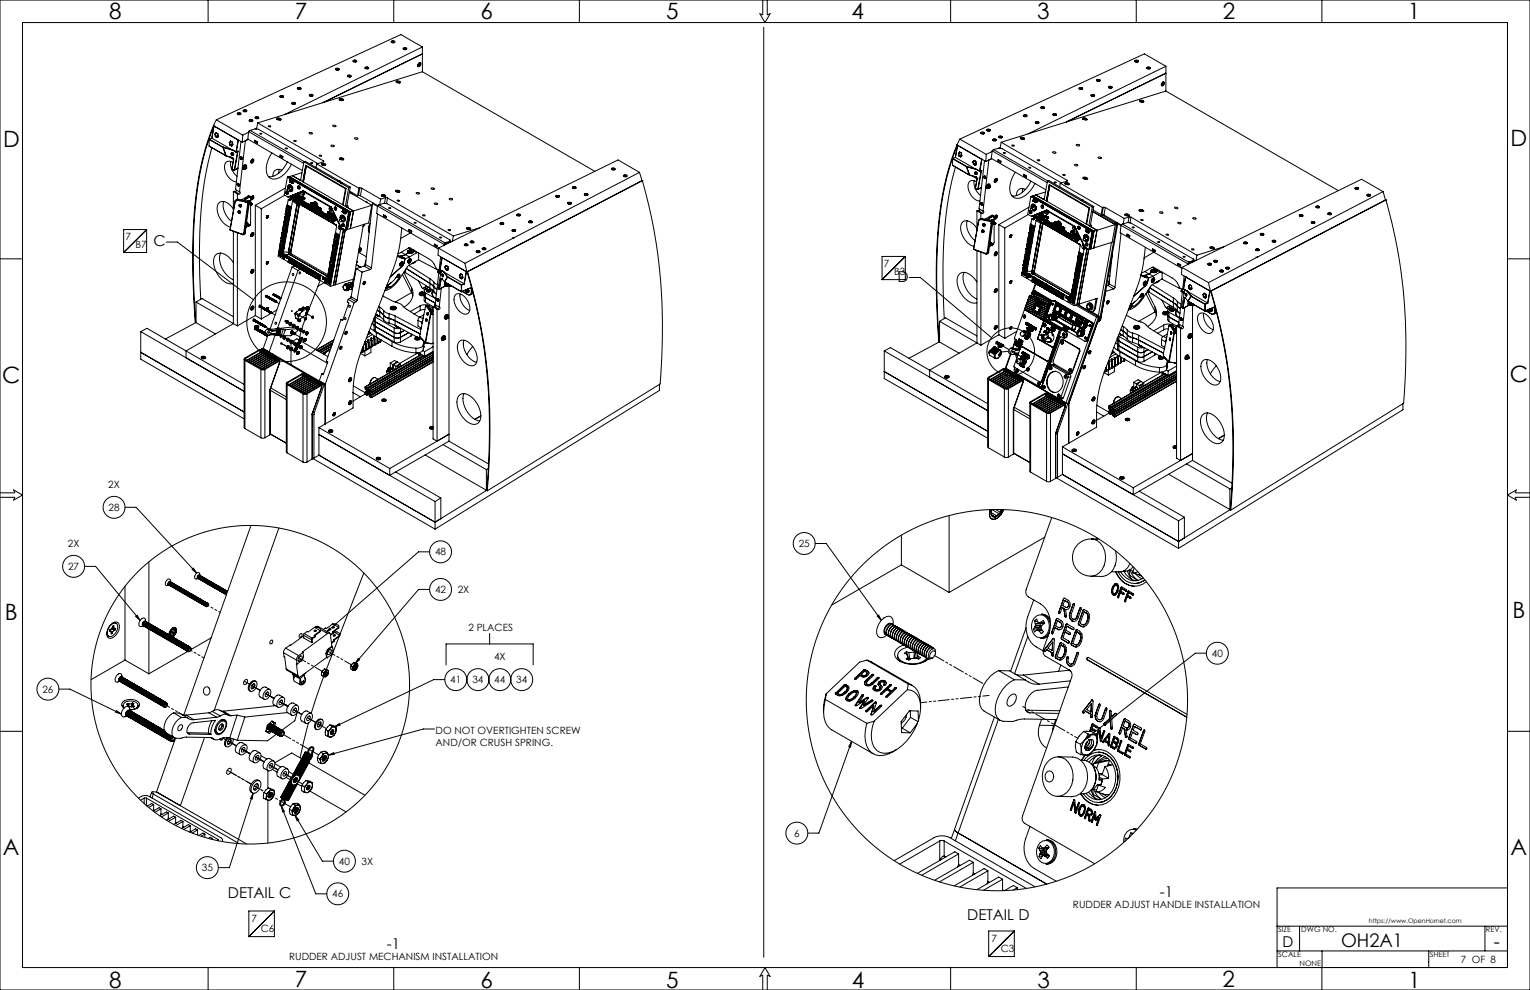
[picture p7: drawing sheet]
<svg xmlns="http://www.w3.org/2000/svg" width="864mm" height="559mm" viewBox="0 0 864 559" stroke-linecap="round" stroke-linejoin="round" font-family="sans-serif">
<defs><g id="words">
<g font-size="12.7">
<text x="62" y="11">8</text>
<text x="166" y="11">7</text>
<text x="271" y="11">6</text>
<text x="376" y="11">5</text>
<text x="481" y="11">4</text>
<text x="585" y="11">3</text>
<text x="690" y="11">2</text>
<text x="795" y="11">1</text>
<text x="2" y="83">D</text>
<text x="853" y="82">D</text>
<text x="852" y="216">C</text>
<text x="1" y="216">C</text>
<text x="3" y="350">B</text>
<text x="854" y="349">B</text>
<text x="2" y="483">A</text>
<text x="853" y="482">A</text>
<text x="62" y="558">8</text>
<text x="166" y="557">7</text>
<text x="271" y="558">6</text>
<text x="376" y="558">5</text>
<text x="481" y="558">4</text>
<text x="586" y="558">3</text>
<text x="690" y="557">2</text>
<text x="795" y="558">1</text>
</g>
<g font-size="10.6">
<text x="757" y="535">OH2A1</text>
<text x="843" y="535">-</text>
</g>
<g font-size="8.5">
<text x="87" y="139">C</text>
<text x="507" y="159">D</text>
<text x="129" y="507">DETAIL C</text>
<text x="655" y="506">-1</text>
<text x="546" y="519">DETAIL D</text>
<text x="218" y="536">-1</text>
<text x="724" y="535">D</text>
</g>
<g font-size="5.6">
<text x="71" y="135">7</text>
<text x="76" y="140">B7</text>
<text x="499" y="151">7</text>
<text x="505" y="155">B3</text>
<text x="61" y="275">2X</text>
<text x="61" y="288">28</text>
<text x="38" y="309">2X</text>
<text x="451" y="309">25</text>
<text x="246" y="314">48</text>
<text x="38" y="322">27</text>
<text x="246" y="335">42</text>
<text x="258" y="335">2X</text>
<text x="264" y="356">2 PLACES</text>
<text x="684" y="371">40</text>
<text x="279" y="373">4X</text>
<text x="254" y="386">41</text>
<text x="267" y="386">34</text>
<text x="279" y="386">44</text>
<text x="291" y="386">34</text>
<text x="24" y="391">26</text>
<text x="246" y="414">DO NOT OVERTIGHTEN SCREW</text>
<text x="246" y="421">AND/OR CRUSH SPRING.</text>
<text x="448" y="472">6</text>
<text x="114" y="492">35</text>
<text x="191" y="488">40</text>
<text x="204" y="488">3X</text>
<text x="188" y="507">46</text>
<text x="606" y="513">RUDDER ADJUST HANDLE INSTALLATION</text>
<text x="142" y="521">7</text>
<text x="147" y="526">C6</text>
<text x="560" y="532">7</text>
<text x="565" y="537">C3</text>
<text x="163" y="542">RUDDER ADJUST MECHANISM INSTALLATION</text>
<text x="825" y="544">7 OF 8</text>
</g>
<g font-size="4.2">
<text x="721" y="526">SIZE</text>
<text x="735" y="526">DWG NO.</text>
<text x="839" y="526">REV.</text>
<text x="721" y="540">SCALE</text>
<text x="733" y="545">NONE</text>
<text x="807" y="540">SHEET</text>
</g>
<text font-size="3.5" x="773" y="521">https://www.OpenHornet.com</text>
</g></defs>
<g fill="none" stroke="#000" stroke-width=".56">
<path d="M0 0h864v559h-864zM13 13h838v533h-838zM117 0v13M222 0v13M327 0v13M431 0v8h-2l3 5 3-5h-2v-8M431 15v525M537 0v13M641 0v13M746 0v13M190 39h1l-1 1zM190 39a.7 .7 0 0 1 1 1"/>
<path d="M190 39h.1M190 39h1M191 39h.1M191 39h-1M199 34h2v1h-1zM200 35a.7 .7 0 0 1 0-1 .7 .7 0 0 1 1 1M200 35h.1M200 34v1M200 34h.1M200 34h1M200 35h1M201 35h-1"/>
<path d="M201 35h.1M201 34v1M201 34h.1M206 38h1h1l-1 1zM206 39a.7 .7 0 0 1 1-1 .7 .7 0 0 1 1 1M207 38h.1M207 38v1M207 39h.1M207 38h1M221 23h1a.7 .7 0 0 1 1 0 .7 .7 0 0 1 0 1h-2zM221 24a.7 .7 0 0 1 1-1 .7 .7 0 0 1 0 1M221 23h1"/>
<path d="M221 24h.1M222 24h.1M222 23h-1M222 24h-1M222 23v1M222 23h.1M228 27a.7 .7 0 0 1 1 0 .7 .7 0 0 1 0 1h-1zM228 28a.7 .7 0 0 1 1-1 .7 .7 0 0 1 0 1M228 28h.1M228 27h.1M228 27v1M228 28h1"/>
<path d="M228 27h1M229 28h-1M229 28h.1M229 27h.1M229 27v1M236 37h.1M236 37h1M236 36v1M236 36a1 1 0 0 1 2 0 .8 .8 0 0 1-1 1 .9 .9 0 0 1-1 0 .9 .9 0 0 1 0-1zM236 36h1M236 36l1 1M237 36a.7 .7 0 0 1 0 1 .7 .7 0 0 1-1 0z"/>
<path d="M237 36h.1M237 36h-1M237 37h.1M237 35v1M237 36v1M238 27l-12-7-104 48M238 30l-56 28M238 27l-77 38M238 27v13M641 34h1l1 1h-2zM641 35a.7 .7 0 0 1 1-1 .7 .7 0 0 1 0 1M641 34h.1"/>
<path d="M641 35h.1M641 34v1M641 34h1M641 35h1M642 34h.1M642 34v1M642 35h.1M647 38h2v1h-1zM648 39a.7 .7 0 0 1 0-1 .7 .7 0 0 1 1 1M648 38h.1M648 39h.1M648 38v1"/>
<path d="M648 39h1M649 38v1M649 39h.1M649 38h.1M649 38l-1 1M649 38h-1M658 37v14M658 37l-78 39M658 37l-12-7-104 49M158 54h1a.7 .7 0 0 1 1 0 .7 .7 0 0 1 0 1h-2zM158 55a.7 .7 0 0 1 1-1 .7 .7 0 0 1 1 1M159 55h.1"/>
<path d="M159 54v1M159 54h.1M165 58h1a.7 .7 0 0 1 1 1h-2zM165 59a.7 .7 0 0 1 1-1 .7 .7 0 0 1 0 1M165 59h.1M165 58h.1M165 58v1M165 58h1M166 58v1M166 58h.1M166 59h-1M166 59h.1"/>
<path d="M168 50l1-1 1 1h-1zM168 50a.7 .7 0 0 1 1-1 .7 .7 0 0 1 1 1M168 50h1M168 50h.1M169 50h.1M169 50h-1M175 54l1-1 1 1h-1zM175 54a.7 .7 0 0 1 1-1 .7 .7 0 0 1 0 1M175 54h.1M175 54h1M176 54h-1M176 54h.1"/>
<path d="M192 56h1h1l-2 1zM192 56h.1M192 57v-1l2 1M192 56v1M192 57h1M193 56h-1M193 56l-1 1M193 56h.1M193 57h.1M193 56v1M194 57h.1M194 57h-1"/>
<path d="M196 43l1-1a.7 .7 0 0 1 1 0 .7 .7 0 0 1 0 1h-1zM196 43a.7 .7 0 0 1 1-1 .7 .7 0 0 1 1 1M197 43h.1M198 43h.1M198 43h-1M224 46h1h1l-1 1zM224 46h.1M224 46l1 1M225 47h.1M225 46h-1M225 46v1M225 46h.1"/>
<path d="M226 47h.1M226 47l-2-1v1M226 47h-1M238 40l-93 29M238 40l98 57M609 50l2-1v1h-1zM609 50a.7 .7 0 0 1 1-1 .7 .7 0 0 1 1 1M610 50h.1M610 50h1M611 50h-1M611 50h.1M616 53h1l1 1h-2z"/>
<path d="M616 54a.7 .7 0 0 1 1-1 .7 .7 0 0 1 0 1M616 54h1M616 54h.1M617 54h-1M617 54h.1M619 45h1a.7 .7 0 0 1 1 0 .7 .7 0 0 1 0 1h-2zM619 46a.7 .7 0 0 1 1-1 .7 .7 0 0 1 1 1M620 45h.1M620 45v1M620 46h.1M620 45h1M621 45h-1"/>
<path d="M626 49h1h1l-2 1zM626 50a.7 .7 0 0 1 1-1 .7 .7 0 0 1 0 1M626 49h.1M626 49h1M626 49v1M627 49h.1M627 49v1M643 57h2h1l-2 1zM643 57h.1M644 57h.1M644 57v1M644 57h1"/>
<path d="M645 57h.1M645 57l-1 1M645 57h-1h-1h1M645 57v1M645 58h.1M655 48h1M656 47v1M656 47a.7 .7 0 0 1 1 1 .7 .7 0 0 1-1 0zM656 47h.1M656 48h.1M656 47a.8 .8 0 0 1 1 0 .8 .8 0 0 1 0 1 1 1 0 0 1-2 0 .9 .9 0 0 1 1-1zM656 47h1"/>
<path d="M656 46h1M657 47l-1 1M657 47h.1M657 47h-1M657 46h.1M658 41l-56 28M658 51l-93 29M658 51l97 57M118 79l8 4M118 79v3M120 78l11 6M120 78l-2 1"/>
<path d="M121 71a196 196 0 0 0-12 77v20l1 14M121 71a188 188 0 0 0-12 73l1 38M121 71l-1 7M121 71h.1M121 71l13 8M121 76l1 1M121 76h.1M122 77l1 1M122 77h.1M122 75h1v2v1M122 75l-1 1M122 75h.1"/>
<path d="M122 68l15 8M122 68l-2 3 17 9M122 75l1 1M123 78h.1M123 76l-1 1M123 77v1M130 80h1M130 80h-1M130 80h.1M131 80h-1M134 64h1h1l-1 1zM134 65a.7 .7 0 0 1 1-1 .7 .7 0 0 1 1 1"/>
<path d="M135 64h.1M134 64h1M134 79l-1 7M134 79h1M134 79h.1M135 79h.1M135 79l-2 7M135 64h-1M136 80l-3 27 2 1M137 76v4M137 62h1l1 1h-1zM138 63a.7 .7 0 0 1 0-1 .7 .7 0 0 1 1 1"/>
<path d="M138 62h.1M138 63h.1M138 62v1M138 63h1M139 62h-1M139 62v1M139 63h.1M139 63h-1M139 62h.1M140 75l-3 1M140 74l31 18M140 74v4l31 18"/>
<path d="M141 68h1h1l-2 1zM141 69a.7 .7 0 0 1 1-1 .7 .7 0 0 1 0 1M141 68h.1M141 68h1M141 74h-1M141 74l31 17M141 74l3-1h2l33 19M142 68h.1M142 68h-1M144 79l1 1v1l-1-1zM144 66h2v1h-1zM144 67a.7 .7 0 0 1 1-1 .7 .7 0 0 1 1 1"/>
<path d="M145 80h-1M145 66h.1M145 67h.1M145 66v1M145 72l-1 1M145 69l38 22M145 69v4M145 66h1M146 66h-1M147 75l1 1zM151 71l2 1zM156 67h2h1l-2 1z"/>
<path d="M156 67h.1M157 67h.1M157 67v1M157 68h.1M157 67h1M158 67h.1M158 67l-1 1M158 68h.1M158 67h-1h-1l1 1M158 67v1M166 79l1 1zM174 75h2l-1 1z"/>
<path d="M188 71h1h1l-1 1zM200 78h1h1l-1 1zM542 79l-2 3M542 79l15 8M554 75h1h1l-2 1zM554 75a.7 .7 0 0 1 1 0 .7 .7 0 0 1 0 1M554 75h.1M554 75h1M555 75h.1M557 73h1l1 1h-1zM557 74a.7 .7 0 0 1 1-1 .7 .7 0 0 1 1 1M558 73h.1"/>
<path d="M558 73v1M558 74h.1M560 79l2-1v1l-1 1zM561 79a.7 .7 0 0 1 0-1 .7 .7 0 0 1 1 1M561 79h.1M561 79h1M562 79h.1M562 79h-1M564 77h1h1l-2 1zM564 78a.7 .7 0 0 1 1-1 .7 .7 0 0 1 0 1M564 77h.1M564 77v1"/>
<path d="M564 77h1M565 77v1M565 77h.1M565 78h-1M565 78h.1M576 78h1h1l-1 1zM576 78h.1M576 78h1h1M576 78h1M577 78h.1M577 78h1M578 78h.1"/>
<path d="M578 65h1h1l-2 1zM578 66a.7 .7 0 0 1 1-1 .7 .7 0 0 1 0 1M578 78v1M578 65h.1M578 65v1M578 65h1M578 66h.1M578 65l1 1M579 65h.1M579 65h-1M579 66h.1M579 66h-1"/>
<path d="M579 65v1M584 69h2l-1 1zM585 70a.7 .7 0 0 1 0-1 .7 .7 0 0 1 1 1M585 69h.1M585 69h1M586 69h.1M586 69h-1M588 60a.7 .7 0 0 1 1 0 .7 .7 0 0 1 0 1h-1zM588 61a.7 .7 0 0 1 1-1 .7 .7 0 0 1 0 1M588 61h.1M588 61h1M589 61h-1"/>
<path d="M589 61h.1M594 64h1a.7 .7 0 0 1 1 0 .7 .7 0 0 1 0 1h-2zM595 65a.7 .7 0 0 1 0-1 .7 .7 0 0 1 1 1M595 65h.1M595 64v1M595 64h.1M595 65h1M596 65h.1M596 65h-1M596 64v1M611 67h2h1l-2 1zM611 67h.1"/>
<path d="M612 67h.1M612 67h1M613 67h-1M613 67h.1M613 68h.1M613 67v1M118 82l9 6M118 82l10 6M120 83a230 230 0 0 0-7 72v14M126 83l1 5M126 83h.1M126 83l5 1"/>
<path d="M126 83l2 5M126 83l5 2M127 88h1M128 88l3 1M128 88h.1M129 88l3 2M129 80l1 2M129 80h1M130 80v2M130 82h1M130 82h.1M130 91l1 5"/>
<path d="M131 87h.1M131 87h1h-1M131 84v1M131 82h.1M131 96h1M131 96h.1M131 96l3 3M131 87h1M131 84l2 2M131 86l1 1M131 89h.1M131 80v2"/>
<path d="M131 89l1 1M131 81l-1 1M132 92a3 3 0 0 0-5 0 3 3 0 0 0 0 4 8 8 0 0 0 6 7M132 90l-1 6M132 90h.1M132 96h.1M132 96l2-1-2 1M133 86h.1M134 85h.1M134 85l-2 11M134 85l-1 1M136 89v1"/>
<path d="M136 89h.1M136 90h.1M136 89h1M137 89l-1 1M137 89h.1M137 80l3-1h-2l-3 29M138 94v1M138 95h.1M138 95a.7 .7 0 0 1 0-1 .7 .7 0 0 1 1 0 .7 .7 0 0 1 0 1M138 95h1M139 95h.1M139 94h.1"/>
<path d="M139 94v1M139 94h-1M139 95h-1M139 93h-1l-1 1v1l1 1M139 94l-1 1M139 94a1.2 1.2 0 0 0-2 0 1.2 1.2 0 0 0 1 2v-1M142 91v1M142 92h.1M142 91h.1M142 90a.8 .8 0 0 1 1 0 .8 .8 0 0 1 0 1 1.1 1.1 0 0 1-2 1 1.1 1.1 0 0 1 1-2zM142 91h1M142 90a.7 .7 0 0 1 1 1 .7 .7 0 0 1-1 0z"/>
<path d="M142 90h1M143 91h-1M143 91h.1M143 90h.1M153 86a12 12 0 0 0-1 14 8 8 0 0 0 10-4l2-3M158 96l-1 2M158 87l2 1v1l-2-1zM159 88h-1M159 96a3 3 0 0 0-4 0 3 3 0 0 0-1 4M161 84h1zM162 91a12 12 0 0 1-10 9M162 100h.1"/>
<path d="M162 100l35 20M163 100h-1M163 100l35 20M165 99l-2 1M165 99l35 20M170 97l-5 2M172 91l-2 11M172 91l19 11M172 91l21 12M175 92h2zM179 93l24 13M179 93l-1 2"/>
<path d="M180 88h2zM182 92h1l1 1h-2zM182 93h.1M182 93h1M183 93h-1M183 93h.1M183 91l-4 2M183 91h-1M184 93h.1M184 93l-2-1v1M184 93h-1M187 82l2 1h-2z"/>
<path d="M192 89h1l1 1h-2zM192 90h.1M192 90h1M193 90h.1M193 90h-1M193 89v1M194 90h.1M194 90l-2-1v1M194 90h-1M345 95h1h1l-1 1zM345 96a.7 .7 0 0 1 1-1 .7 .7 0 0 1 1 1M346 95h.1"/>
<path d="M346 96h.1M346 95v1M346 96h1M346 95h1M346 95l1 1M347 96h.1M347 95h-1M352 99h1h1l-1 1zM352 100a.7 .7 0 0 1 1-1 .7 .7 0 0 1 1 1M352 99h1M352 99h.1M353 99h.1"/>
<path d="M353 99v1M353 100h.1M361 97l1 5M361 97l-99 52M361 97l-12-7-102 50M538 93l9 6M538 89v4M538 93h.1M538 89l8 5M538 89l7 5M538 89h.1M539 89l11 6"/>
<path d="M539 89h-1M539 94a229 229 0 0 0-7 72l1 14M540 82l16 9M540 82a195 195 0 0 0-12 77l1 20 1 14M540 82a188 188 0 0 0-11 73l1 38M540 82l-1 7M540 82h.1M541 82h-1M541 87v1M541 87h.1M541 88l1 1M541 88h.1"/>
<path d="M541 88h1M542 86h1M542 86l-1 1M542 86h.1M542 88h.1M542 88v1M543 86v2l-1 1M543 87l-2 1M543 88h-1M545 94l2 5M545 94h1M546 94l4 1"/>
<path d="M546 94h.1M546 94h-1M546 94l1 5M546 94l5 2M547 99h.1M547 99l4 1M549 99l2 2M549 91v2M549 91h.1M549 91l1 2M549 93h1M550 93h.1"/>
<path d="M550 93h-1M550 91h1v1l-1 1M550 91h-1M550 91h.1M550 91h1M550 97v1M550 97h1v1v-1M550 95l1 1M551 97v1M551 97v1v-1M551 95l2 2M551 95v1"/>
<path d="M551 100h.1M551 100l1 1M551 97l-1 1M551 97h.1M551 92l-1 1M553 97h.1M554 96h.1M554 96l-2 11M554 96l-1 1M554 90h.1M554 90l-1 7M555 100h.1"/>
<path d="M556 99h.1M556 100h-1M556 100h.1M556 91l-3 27 2 1M556 91l4-1h-2l-3 29M557 87l-1 4M560 86l-3 1M560 85l31 18M560 85v4l30 18M561 84l56 33M561 84l-1 1M561 84h3h2l33 19"/>
<path d="M563 90l2 1v1l-2-1zM564 91h-1M565 83l-1 1M565 80l37 22M565 80l-1 4M566 86h1zM571 82h2l-1 1zM573 97a11 11 0 0 0-1 14 8 8 0 0 0 10-4l2-3M578 98l1 1v1l-1-1zM579 99h-1M581 94l1 1zM586 90l1 1h-1z"/>
<path d="M594 86h2h-1zM600 98l1 1zM606 93h2l-1 1zM607 82h2h-1zM620 89h2h-1zM126 114a11 11 0 0 0 5 11M132 118a6 6 0 0 0-9-3 10 10 0 0 0 7 13M132 108l3 1M132 108l2 1M132 108v11M133 113v1M133 114l-3 16"/>
<path d="M133 114h.1M133 107v1M134 113l-1 1M134 113h.1M134 113h-1M134 113l5 1M134 109v4M134 104h.1M134 104l1 1M134 104v1M134 104h1M134 105h1"/>
<path d="M135 104h.1M135 109h-1M135 104h-1M135 105h.1M135 113l5 1M135 113h-1M135 104v1M135 104l-1 1M135 119v1v-1v1v-1M135 119h.1M135 119v1v-1M135 119l1 1"/>
<path d="M135 119v1M135 108v1v1v-1M135 116h.1M135 116h1M136 116h-1h1h-1M136 116h.1M136 116h-1M136 116h-1h1M138 113h.1M138 112v1M138 112l1 1M139 112h-1"/>
<path d="M139 112v1M139 113h-1M139 113h.1M139 114l1 1M139 114h.1M140 114h-1M140 114h.1M140 114l1 1M140 115h.1M140 115l-2 16M140 113h.1M140 113h1"/>
<path d="M140 113v1M140 111h1M140 111l-4 2M140 113v1l1-1M140 114h1M140 114h1zM141 114h-1M141 111v3M141 111l-2 1M141 111h.1M141 115h.1M141 115h-1"/>
<path d="M141 115l-3 17M141 114h.1M141 113v1M141 113h.1M141 111v1M141 111l-2 2M141 115v1M141 114v1M141 115h1h-1zM141 116h1M142 112v1M142 116v-1v1"/>
<path d="M142 116h.1M142 115h-1M142 115v1M142 113h.1M142 115h.1M142 112h.1M142 111a.7 .7 0 0 1 1 1 .7 .7 0 0 1-1 0zM142 115h-1v11v1M142 115l-1 1M142 111a.8 .8 0 0 1 1 0 .8 .8 0 0 1 0 1 1.1 1.1 0 0 1-2 1 1.1 1.1 0 0 1 1-2zM142 111h.1M142 111l1 1"/>
<path d="M142 111v1M142 111h1M143 112h-1M143 111v1M143 112h.1M144 116l3 2M144 116v62M147 118v55M161 110l-14 8M161 106l-17 10M161 119l1 1M161 119h.1"/>
<path d="M161 120h.1M162 108v1M162 108l1 1-1 1M162 119v1M162 109h.1M162 119h-1M162 109v1M162 120h.1M162 118h.1M162 120l1 1M162 118l-1 1M162 118v1"/>
<path d="M162 116l2 1M162 116l2 2M162 119h1M162 117v1M162 118h1M162 117h.1M162 116h.1M162 100l-2 10 3 1M162 107v1h1M162 107h1v1M162 105v2M162 105a1.6 1.6 0 0 1 3 0 1.6 1.6 0 0 1 0 2 1.1 1.1 0 0 1 0 1 1.1 1.1 0 0 1-2 0"/>
<path d="M162 110h.1M162 117l2 1M163 106v1M163 106a1.5 1.5 0 0 1 2-1 1.5 1.5 0 0 1 0 2l-1 1h-1M163 117l-1 1M163 118v2M163 118l-1 1M163 118h.1M163 106h.1M163 106a1.4 1.4 0 0 1 2 0 1.4 1.4 0 0 1-1 2M163 113l-1 3M163 113h.1"/>
<path d="M163 105h.1M163 118v1M163 105v1M163 106l1-1-1 1M163 120h-1M163 104l-1 1M163 120h.1M163 105h1l1 1v1l-1 1M163 118l1 1M163 108h1M163 119h1M163 119v1"/>
<path d="M163 103h.1M163 103h1M164 103h.1M164 105l-1 1M164 103h-1M164 119l-1 1M164 102h.1M164 102l-1 1M164 102v1M164 117v1M164 118v1M164 118h-1"/>
<path d="M164 108h.1M164 105h-1M164 112v1M164 112l-1 1M164 112h.1M164 107v1M164 119v1M164 119h.1M164 111v1M164 112v1v-1M164 107h.1M164 107l1 1"/>
<path d="M164 112v1h-1M164 105v1M164 113h-1M164 106h1M164 117h.1M164 102h1M165 102v1M165 102h.1M165 105h-1v1M165 103h-1M165 103h.1M165 106l-1-1v1"/>
<path d="M165 106h.1M165 111l6-3-8 3M165 111h-2M165 107h.1M165 107l-2 1M165 107h-1h1M165 103v1M165 112h.1M165 106h-1l-2 1M165 112l1 1M165 111v1M165 111h.1"/>
<path d="M165 104h.1M165 114l-5 28M165 114l3 1M165 111l2 1M165 112h1M166 112h.1M166 113l-1 1M166 113l24 14M166 113l2 2M166 113h.1M166 112v1M166 111h.1"/>
<path d="M166 111l1 2M166 112h1M167 112h-1M167 111h-1M167 111h.1M167 113h-1M167 113h.1M167 112v1M167 111l2-1 1 2M167 112h1M167 112h.1M167 110v1"/>
<path d="M167 114l2 1M168 111l-1 1M168 113h.1M168 115h.1M168 110h.1M168 110l-1 1M168 111l-1 1h1M168 110v3M168 115l-5 27M168 111h.1M168 111h1M168 111h1l-1 1"/>
<path d="M168 106h.1M168 113h-1M168 106a.7 .7 0 0 1 1-1 .7 .7 0 0 1 0 1 .7 .7 0 0 1 0 1M168 106v1M168 105v1M168 105h.1M168 115h1M168 106h1M168 105h1v2M168 112h.1M168 110h1M168 113h1"/>
<path d="M168 112h1M169 115h.1M169 106h.1M169 115l21 12M169 106h-1M169 113h.1M169 113h-2M169 115h-1M169 110v2M169 111l-1 1M169 111h.1M169 115l-5 27"/>
<path d="M169 110h.1M169 107h.1M169 115l-5 28M169 109l-5 2v1M169 109l2 1M169 112h.1M169 112l-1 1M169 113v2M169 113l-2 1M169 112h1l-3 1M169 112v1M170 115h.1"/>
<path d="M170 101l-1 1M170 112h-1M170 114v2M170 114v1M170 115v1M170 113l-3 1M170 113l-1 2M170 113h-1M170 113v1M170 113v2M170 111v1M170 114h.1"/>
<path d="M170 111h.1M170 112h.1M170 113h.1M170 112l2 1M170 109h2M170 109h-1M170 113l1 1M170 111l2 1M170 113l2 1M170 111l1 1M170 111h1M170 116h1"/>
<path d="M171 112h-1M171 112h.1M171 111v1M171 115h.1M171 111h.1M171 114v1zM171 113h-1M171 114v1M171 114h-1M171 114h.1M171 103l2-10 22 13-1 10M171 116h.1"/>
<path d="M171 108l16 9 6 12 2 1M171 103l2-9 22 13-2 9M171 116h1M171 109h.1M171 114h1M171 109l1 1M171 109h1M171 115l-1 1M171 115v1M172 114h.1M172 114h-1M172 116h-1"/>
<path d="M172 109h.1M172 109h-1M172 108v1M172 114l-1 1M172 112h.1M172 116h.1M172 112h-1M172 110h-1M172 112v1M172 108l-2 1M172 113h.1M172 114v2"/>
<path d="M172 109h-1l1 1M172 117h.1M172 109v1M172 109l14 8M172 115h1M172 115v2M173 115l-1 2M173 117h.1M173 116l1 2M173 116v1M173 117l1 1M173 115h.1"/>
<path d="M173 115v2M173 115v2h-1M173 115v1M174 115h-1M174 115h.1M174 115v1M174 115l1 1M174 118h.1M174 117h.1M174 116v1M174 116l1 1M174 116h-1"/>
<path d="M174 116h1M174 118h1M175 118h.1M175 118h-1M175 116h.1M175 117l-1 1M175 117v1M175 116h1v1h-1M175 116h1h-1M175 116a1 1 0 0 1 1-1 1.1 1.1 0 0 1 1 2 1 1 0 0 1-2 0M175 116v1M175 115v1"/>
<path d="M175 115h.1M175 117h.1M175 117h1M175 119h1M176 115h-1M176 115h.1M176 117h.1M176 117l-1 2M176 117v1M176 118h.1M176 118v1M176 115h1"/>
<path d="M177 119h.1M177 115h.1M177 118l-1 1M177 118v2M177 118v1M177 118h-1M177 118h.1M177 117v1M177 117h.1M177 119v1M177 115v1M177 116h.1"/>
<path d="M177 116v1M177 117l1 1M177 120h1M177 119h1M178 117v1M178 114h.1M178 114l-2 1M178 118l-1 1zM178 114h1v1v2M178 118a1.1 1.1 0 0 1 0 1 1.1 1.1 0 0 1-1 1M178 118h-1M178 118l-1 1"/>
<path d="M178 118h.1M178 117l1 1v2M178 116h-1M178 116h.1M178 120h.1M178 118h1M178 114l-1 1M178 118v2M179 117h-2M179 117h.1M179 117l-3 1M179 117l-2 1"/>
<path d="M179 118l-1 2M179 115h-2M179 115h.1M179 120h-1M179 115l-2 1M179 118h-1M179 116h.1M179 116l-2 1M179 115l-1 1M179 115v1M179 116h-1M179 118h.1"/>
<path d="M179 119h1M179 119v2M179 117v1M179 118l2 1M180 118h.1M180 118h-1M180 119l-1 2M180 117h-1M180 117h.1M180 117l1 1M180 117v1M180 119v2"/>
<path d="M180 119h.1M180 119h1M181 119h-1M181 119v1M181 119h.1M181 118h.1M181 119l1 1M181 118v1M181 120l1 1M181 120a1.1 1.1 0 0 0-1 0 1.1 1.1 0 0 0 1 2M181 120v1M181 120h1"/>
<path d="M182 120h.1M185 119v1M185 120h.1M185 119h.1M185 119l2 1M185 120h1M186 120h-1M186 120h.1M186 118v1M186 117v1M186 119l2 1M186 117h.1"/>
<path d="M187 118h.1M187 117l-1 1M187 117h.1M187 117v1M187 118v1M187 119h-1M187 119h1M188 118h-1M188 120h.1M189 117h.1M189 117v1M189 118h.1"/>
<path d="M189 117l1 1v1M191 102h.1M191 102l1 1M192 103h.1M192 103l5 3M193 119v1M193 119h.1M193 103h-1M193 103l5 3M193 120h.1M193 119h1M193 120h1"/>
<path d="M194 119l-1 1M194 119h.1M194 120h.1M194 120h-1M194 119v1M194 120h1M195 120h.1M195 120h-1M196 116l-1 1 5 2M197 120l-2 10M197 106l-2 10M197 120h.1"/>
<path d="M197 109l13 7M197 108l2 1M197 109h1M197 108l5 2M198 106h-1M198 106l-2 11M198 120h-1M198 120l-2 10M200 119l-2 10M202 110h1M202 110h.1M203 106l-1 4"/>
<path d="M203 106h1M203 106h.1M203 110l10 6M204 106l11 6M204 106l-1 4M206 114h1M210 116l-2 10-12 4M210 116l-12 4M210 118v2M210 115l3 2M210 115l-4 34M211 115h-1"/>
<path d="M213 116v4l34 21M213 116l38 22M214 116l37 21M214 116l3-1h2l35 20M214 116h-1M215 112l-1 3M215 110h2l1 1h-2zM215 110v1M215 110h.1M216 110h.1M216 110v1M216 111h.1"/>
<path d="M216 110h1M217 111h-1M217 110h.1M217 110v1M217 111h.1M217 111l-1-1h-1l1 1M218 112h1M218 112h-3M218 112l-1 3M219 112l37 21M219 112l-1 3M219 117l2 1z"/>
<path d="M223 108l2-1 1 1h-2zM223 108h.1M224 108h.1M224 113h2zM224 108h1M225 108h.1M225 108h-1h-1h1M225 108v1M235 109h1h1l-1 1zM243 106l2 1h-1zM245 115h1h1h-1zM254 112l1 1h-1z"/>
<path d="M314 110h1l1 1h-2zM314 111a.7 .7 0 0 1 1-1 .7 .7 0 0 1 0 1M314 111h.1M315 111h.1M315 111h-1M321 114h1l1 1h-2zM321 115a.7 .7 0 0 1 0-1 .7 .7 0 0 1 1 1M321 115h.1M322 115h.1M322 115h-1M322 114v1M323 106l1-1a.7 .7 0 0 1 1 0 .7 .7 0 0 1 0 1h-2z"/>
<path d="M323 106a.7 .7 0 0 1 1-1 .7 .7 0 0 1 1 1M324 106h.1M324 106h1M325 106h.1M325 106h-1M330 110l1-1a.7 .7 0 0 1 1 0 .7 .7 0 0 1 0 1h-2zM330 110a.7 .7 0 0 1 1-1 .7 .7 0 0 1 0 1M330 110h.1M330 110h1M331 110h.1M332 118h.1M362 102h.1"/>
<path d="M362 102l-98 51M362 102h1M363 102a313 313 0 0 1 10 115l-98 60M363 102l-99 51M550 102l1 4M551 107h1M551 107h.1M551 107l2 3M551 103a3 3 0 0 0-4 0 3 3 0 0 0 0 4 8 8 0 0 0 6 6M551 119h1l2 1M551 119l3 1M551 119v11"/>
<path d="M552 101h.1M552 101l-1 6M552 107h.1M552 107l2-1-2 1M553 118v1M554 115h.1M554 115v1M554 114h.1M554 116h.1M555 115l-1 1M555 119v1l-1 1v-1M555 100l1 1"/>
<path d="M555 100h1M556 100v1M556 101h.1M557 105v1M557 105l1 1M557 106h1M558 106h.1M558 105h.1M558 105v1M558 105l1 1M558 105h1M558 104l-1 1v1"/>
<path d="M558 104l-1 1M558 104h1M559 106h-1M559 106h.1M559 105h.1M559 104h-1l-1 1v1M559 104v2M559 104l-2 1M559 105v1M559 105l-1 1M559 105a.7 .7 0 0 0-1 0 .7 .7 0 0 0 0 1M559 105a1.2 1.2 0 0 0-2 0 1.2 1.2 0 0 0 0 2l1-1"/>
<path d="M561 102v1M561 103h.1M562 102h.1M562 101a.8 .8 0 0 1 1 0 .8 .8 0 0 1 0 1 1.1 1.1 0 0 1-2 1 1.1 1.1 0 0 1 1-2zM562 101a.7 .7 0 0 1 1 1 1 1 0 0 1-2 0zM562 101v1M562 101h.1M562 101h1M577 107v2M579 107a3 3 0 0 0-4 0 3 3 0 0 0-1 3M581 117l-17 10M581 119v1"/>
<path d="M581 119h1M581 120h.1M581 119l1 1v1M581 120h1M582 119v1M582 120h.1M582 120h-1M582 119h.1M582 102a12 12 0 0 1-11 9M582 111l34 20M582 111l-2 10 2 1M582 118v1h1"/>
<path d="M582 116v1a1.5 1.5 0 0 1 1-2 1.5 1.5 0 0 1 2 2 1.1 1.1 0 0 1-1 2 1.1 1.1 0 0 1-1 0 1.4 1.4 0 0 0 2-2 1.6 1.6 0 0 0-3-1v1M582 116a1.6 1.6 0 0 1 2-1 1.6 1.6 0 0 1 1 3 1.2 1.2 0 0 1-1 1 1.2 1.2 0 0 1-1 0h1M582 118h1v1M582 111h.1M582 111l35 20M583 117h.1M583 115l-1 1M583 115l2 2v1l-1 1M583 115h.1M583 111h-1M583 111l35 19M583 116h.1"/>
<path d="M583 116v1M583 113v1M583 113h.1M583 114h.1M583 113h1M583 118l1 1M584 114h.1M584 118v1M584 113v1M584 113h.1M584 116h-1M584 118h.1"/>
<path d="M584 116v1M584 119h.1M584 117h.1M584 116l-1 1M584 117v-1v1M584 117h1M584 118l-1 1M584 114h1M585 114h.1M585 117h.1M585 117h-1l-2 1M585 118h-1"/>
<path d="M585 117l-1 1M585 110l34 20-2 10M585 110l-2 1M585 110l4 2M588 117h.1M588 116h.1M588 116v1M588 116h1v1M589 117h.1M589 120l-5 2v1M589 120l2 1M589 113l2-11h1l25 15"/>
<path d="M590 120h1M590 120h-1M590 108l-5 2M591 113l1-9 23 13-2 10M591 119l16 9 5 12 3 1M591 114l2-9 22 12-2 9M591 120h.1M591 120h1M591 119l-1 1M592 120h.1M592 120h-1M592 119l-1 1"/>
<path d="M592 119l-1 2M592 119l14 9M592 119h-1M592 119h.1M595 103h1zM598 103l24 14M598 103v2M601 103h1l2 1h-2zM601 104h.1M602 104h.1M602 102h.1M602 102l-4 1"/>
<path d="M602 104h1M603 104h.1M603 104h-1M603 104l-1-1-1 1h1M610 113h.1M611 113h.1M611 113h-1M611 100h1l2 1h-2zM611 101h.1M611 100v1M612 100v1M612 114h.1"/>
<path d="M612 101h.1M612 100l1 1M612 100h.1M613 101h-1M613 101h.1M613 114h-1M614 101l-2-1h-1l1 1M614 101h-1M617 117l-2 10M617 119l14 8M617 117h.1M622 117v4"/>
<path d="M623 117h1M623 117h-1M623 117l-1 4M624 117l11 6M624 117l-1 4M643 118h1l1 1h-1zM643 119h.1M644 119h.1M644 119h1M645 119h-1M645 119h.1M645 119l-1-1-1 1"/>
<path d="M655 120h1h-1zM663 117l2 1h-2zM743 116h1l1 1h-2zM743 117a.7 .7 0 0 1 1-1 .7 .7 0 0 1 0 1M743 117h.1M743 117h1M744 117h.1M744 117h-1M765 106h1h1l-2 1zM765 107a.7 .7 0 0 1 1-1 .7 .7 0 0 1 0 1M765 106h.1M765 106h1"/>
<path d="M766 106v1M766 106h.1M766 107h.1M772 110h1h1l-2 1zM772 111a.7 .7 0 0 1 1-1 .7 .7 0 0 1 0 1M772 110h.1M772 110v1M772 110h1M773 110h.1M773 110l-1 1M773 110v1M781 108l1 5"/>
<path d="M781 108l-99 52M781 108l-12-7-102 50M782 113l-99 51M782 113h.1M782 113a314 314 0 0 1 10 115l-97 60M782 113l-98 51M83 130h-13v13M83 130v13h-13M83 130l-13 13M94 137h6l43 32M130 130h.1M130 130l7 2"/>
<path d="M132 131v52M134 131v53M137 132h.1M138 131v1M138 132h-1M138 131h.1M138 132h.1M139 127h.1M139 126h.1M139 125h.1M139 125v1M139 127h1"/>
<path d="M139 126v1M139 127l1 1M139 126h1M140 127v1M140 127h.1M140 126l-1 1M140 128h.1M140 126h.1M140 127h-1M140 128h-1M140 127h1l-1 1M140 127h1"/>
<path d="M141 127l-1 1M141 127h-1M141 127h.1M142 133h.1M142 132v1M142 132a.7 .7 0 0 1 1 1 .7 .7 0 0 1-1 0zM142 132h.1M142 132a.8 .8 0 0 1 1 0 .8 .8 0 0 1 0 1 1 1 0 0 1-2 0 .9 .9 0 0 1 1-1zM142 132h1M142 131h1M143 132l-1 1M143 132h.1"/>
<path d="M143 131h.1M150 123h1M150 123h.1M150 122v1M150 122l1 1M151 123h.1M151 122v1M151 122l-1 1M151 122h-1M151 122h.1M158 139l2 1M158 139v1"/>
<path d="M158 138l2 1M158 138v1M158 137v1M158 137h.1M158 138h.1M158 137l1 1M158 138h1M158 136h1M158 136v1M159 136l-1 1M159 134l1 1M159 134v1l1 1"/>
<path d="M159 137h1M159 136h-1M159 136h.1M159 137h.1M159 135v1M159 136h1M159 134l2 1M159 134h.1M159 133h.1M159 138h1M159 133v1M159 135h.1"/>
<path d="M159 132l1 2M159 132v1M159 133l1 1M159 135l1 1M159 131v2M159 131h.1M159 131v1M159 136l1 2M159 129v1l2 1M159 129l2 2M159 132l2 1M159 131h1"/>
<path d="M160 132l1 1M160 132h-1M160 138v1M160 132h.1M160 130l-1 1M160 139h.1M160 131h-1M160 131v1M160 140h.1M160 131h.1M160 131l1 1M160 137h.1"/>
<path d="M160 129l2 1M160 129h-1M160 128v1M160 128h.1M160 134h.1M160 129h.1M160 138h.1M160 136v1M160 138h-1M160 128l1 1M160 129h1M160 136h.1"/>
<path d="M160 127h.1M160 129l1 1M160 127v1M160 137v1M160 132h1M160 125l2 1M160 125v1l2 1M160 128h1M160 127h1M160 126v1M160 139v1M160 134h1"/>
<path d="M160 135v1M160 136l1 1M161 127h-1M161 127h1M161 125l2 1M161 125h-1M161 124h.1M161 129h.1M161 124v1M161 134h.1M161 134h-1M161 126h.1"/>
<path d="M161 137l-1 1M161 137h-1M161 132h.1M161 123v2M161 133l-1 1M161 126l-1 1M161 123v1M161 133v1M161 126h-1M161 126l1 1M161 122h.1M161 124l1 1"/>
<path d="M161 122v2M161 122v1M161 126v1M161 132v1M161 127a1.1 1.1 0 0 1 1 1 1.1 1.1 0 0 1-1 1M161 127l-1 1M161 120l2 1M161 120v1l2 1M161 123l1 1M161 132v2M161 129v1M161 121v1"/>
<path d="M161 135v1h-1M161 135h-1M161 130h.1M161 122l1 1M161 131h.1M161 132h1M161 120l3 1M161 128h.1M161 125h1M161 129h1M162 122h-1M162 132l-1 2"/>
<path d="M162 132h-1M162 127v1M162 122l1 1M162 127h.1M162 129l-1 1M162 128h.1M162 128l-1 1M162 123a1.1 1.1 0 0 1 1 1 1.1 1.1 0 0 1-2 1M162 123h-1M162 123h.1M162 128v1M162 125h.1"/>
<path d="M162 130v1h-1M162 130l-1 1M162 129v1M162 126v1M162 129h.1M162 120h1M162 123h1M163 123h.1M163 123l-1 2M163 125h.1M163 125h-1M163 120v1"/>
<path d="M163 126v1h-1M163 126h-1M163 121h.1M163 121v1M163 123h-1M163 123v2M164 121l-1 1M164 121h-1M164 120l-1 1M164 120h-1M179 120h.1M179 121h1"/>
<path d="M179 121h.1M180 121h.1M180 121l1 1M181 122h.1M181 121h.1M181 122h1M182 122h.1M182 122h-1M182 121l-1 1M182 121v1M182 120v1M182 120v2"/>
<path d="M182 123h1M182 123h.1M183 121h1M183 121h.1M183 121l-1 2M183 121v2M183 123h1M183 123h.1M184 123h.1M184 123v1M184 121h.1M184 123l1 1"/>
<path d="M184 121l-1 2M184 121h-1M184 121l1 1M184 124h1M184 121l2 1M184 122v1zM185 122v1M185 122a1.1 1.1 0 0 0-2 0 1.1 1.1 0 0 0 1 2M185 122l-1 1M185 122h.1M185 124h.1M185 120l1 1"/>
<path d="M185 123l-1 1M185 123v1M185 122v2M186 124h-1M186 122h.1M186 122h-1M186 125h1M186 125l2 1M186 121h.1M186 120v1M186 122v2M186 123l1 2"/>
<path d="M186 123v2M186 122l2 4M186 122v1M186 122l1 1M187 120h.1M187 120l-1 1M187 120v1M187 121h-1M187 121h.1M187 122v1M187 125l1 1M187 122h1z"/>
<path d="M187 123v1M187 123h.1M187 124l1 1M187 123l1 2M187 121h1M187 121l-1 1M188 121h-1M188 121h.1M188 124h.1M188 124v1l1-2-1 1M188 125h.1M188 121l1 1"/>
<path d="M188 139v1M188 140l-1 2M188 140h.1M188 139l1 1M188 140h1M188 138h.1M188 138v1M188 122h-1v1M188 122h.1M188 120l4 7M188 121l2 3M188 125h1"/>
<path d="M188 138h1M188 139h.1M188 136h1l2 1M188 136l2 1M188 136v1l2 1M189 138h-1M189 138h.1M189 138h1M189 122v1M189 125h.1M189 123v1M189 123h-2"/>
<path d="M189 122l-2 1M189 135v1M189 135h.1M189 135l-1 3M189 125h-1M189 122h.1M189 134v2M189 122v2M189 134v1M189 134h.1M189 136h1M189 124h.1"/>
<path d="M189 124l-1 1M189 138a1.1 1.1 0 0 1 1 1 1.1 1.1 0 0 1-1 1M189 138l-1 1M189 138l1 1M189 133v1M189 135h1M189 133h.1M189 134l1 1M189 133l1 1M189 132l2 1M189 132v-1l3 2M189 133l2 1"/>
<path d="M189 140h.1M190 127v1l-1 5M190 127h.1M190 133h-1M190 124l-1 1M190 124h.1M190 124h-1M190 139h.1M190 133l1 1M190 138v1M190 139v2M190 134a1.1 1.1 0 0 1 1 1 1.1 1.1 0 0 1-2 1"/>
<path d="M190 134h-1M190 134h.1M190 136h.1M190 138h.1M190 138h1M190 137v1M190 139v1M190 134l1 1M191 134h-1M191 134v1M191 135h.1M191 135l-1 1"/>
<path d="M191 138l-1 4M191 137v1M191 137h-1M191 136h-1M191 134h.1M191 133h1M191 133h.1M191 134l-1 2M191 128v1M191 128h1M191 129l1 1M192 133l-1 4"/>
<path d="M192 133h.1M192 133h-1M192 127l-1 1M192 128h.1M192 129h.1M192 124v1h1M192 128v1M192 124h1v1M192 123v1v-1M192 123a1.6 1.6 0 0 1 2-1 1.6 1.6 0 0 1 1 2 1.1 1.1 0 0 1-1 1 1.1 1.1 0 0 1-1 0h1M192 127h.1M192 123a1.5 1.5 0 0 1 2-1 1.5 1.5 0 0 1 1 2l-1 1h-1"/>
<path d="M192 130v3M192 123v1M192 123a1.5 1.5 0 0 1 3 0 1.4 1.4 0 0 1-1 2h-1M192 129h1M193 129h-2M193 129h.1M193 128l-1 1M193 122h.1M193 122v1M193 123h.1M193 121l-1 2M193 129h-1"/>
<path d="M193 122a1.9 1.9 0 0 1 2 1 1.9 1.9 0 0 1-1 2M193 127a.7 .7 0 0 1 1-1 .7 .7 0 0 1 0 1 .7 .7 0 0 1 0 1M193 127v1M193 127h.1M193 129l-1 1M193 126l1 1v1M193 125h1M193 127h1M194 127v1M194 125h.1M194 127h-1M194 127h.1"/>
<path d="M194 122h-1M194 124h.1M194 124v1M194 128h.1M194 122v1M194 129l-6 32M194 123h.1M194 122l-1 1M194 123h1M194 124l-1 1M194 120l1 1M195 123h.1"/>
<path d="M195 123h-1l-2 1M195 124h-1M195 124h.1M195 120v1M195 121h.1M195 130l-6 31M195 130h.1M196 130h-1M203 139a1.7 1.7 0 0 1 1 2 1.7 1.7 0 0 1-1 2M203 140a1.5 1.5 0 0 1 1 1 1.5 1.5 0 0 1-1 1M205 128l1-1-1 1M205 127l-5 31-11 3"/>
<path d="M209 128v2M209 126a5 5 0 0 0-1 5M213 121l-3 30M216 121l2 1v1l-2-1zM217 122h-1M227 129l-2 10-2 10-22 57-2 12v12l-15 9M231 140l12 7 2 2 2 3M231 140l2 1M231 140l-5 2M231 129l1 1v1l-1-1zM232 130h-1M232 131l-6 4"/>
<path d="M234 126h1zM239 121l1 1h-1zM245 138l2 1h-2zM246 138l-1 1M248 134h1zM251 138h.1M251 137v1M253 130h1zM254 135v2M254 135v1M254 136v1l-3 1M254 136l-3 1"/>
<path d="M256 133l-1 3M262 138h2l-1 1zM262 139a.7 .7 0 0 1 1-1 .7 .7 0 0 1 1 1M263 138h.1M263 138v1M263 129l2-1 1 1h-2zM263 138h1M263 129h.1M264 129h1h1l-1 1M264 129h.1M265 129h-1M265 129h.1"/>
<path d="M266 129h-1M266 136a.7 .7 0 0 1 1 0 .7 .7 0 0 1 0 1h-1zM266 137a.7 .7 0 0 1 0-1 .7 .7 0 0 1 1 1M266 136h.1M266 136v1M266 137h.1M266 137h1M267 136h-1M267 137h-1M267 136v1M267 136h.1M267 137h.1"/>
<path d="M271 128l-15 5M282 126h2l-1 1zM283 127a.7 .7 0 0 1 0-1 .7 .7 0 0 1 1 1M283 126h.1M283 126v1M283 127h.1M283 126h1M284 126h.1M284 126h-1M289 130h2l-1 1zM289 131a.7 .7 0 0 1 1-1 .7 .7 0 0 1 1 1M290 130h.1"/>
<path d="M290 134h-1M292 121h1a.7 .7 0 0 1 0 1h-1zM292 121h.1M292 122h.1M292 121v1M292 121l1 1M292 121h1M293 122h-1M293 122h.1M293 121v1M293 121h.1M293 122a.7 .7 0 0 0 0-1 .7 .7 0 0 0-1 1"/>
<path d="M299 125a.7 .7 0 0 1 1 0 .7 .7 0 0 1 0 1h-1zM299 126a.7 .7 0 0 1 0-1 .7 .7 0 0 1 1 1M299 125h.1M299 125v1M299 126h.1M299 125h1M300 125h-1M300 125h.1M300 125v1M301 134h.1M546 125a11 11 0 0 0 4 11M551 129a6 6 0 0 0-8-3 10 10 0 0 0 7 13"/>
<path d="M552 124h.1M552 124l-2 17M552 124v1M552 125h.1M552 125l-2 16M554 124l-2 1M554 124h.1M554 123l-1 1M554 123h.1M554 124h-2M554 124l5 1M554 120v3"/>
<path d="M554 120h.1M554 123v1M554 123l5 1M555 130v1M555 130h-1h1v1v-1M555 130h.1M555 130v1v-1M555 127h1zM555 127h1h-1M555 127h.1M555 127h1M558 124h.1"/>
<path d="M558 123v1M558 123h.1M559 125h.1M559 125v1M559 138h.1M559 138v-1v1M559 125l1 1M559 137h.1M559 136h.1M559 136v1M559 124h.1M559 124v1"/>
<path d="M559 124l1 2M559 138h1M559 137v1M559 138l1 1M559 126h.1M559 126h1M559 126l-2 16M560 139h.1M560 139h-1M560 137h.1M560 138v1M560 138h.1"/>
<path d="M560 137l-1 1M560 124h.1M560 124h-1M560 122h1M560 122l-4 2M560 122h.1M560 138h-1M560 126h.1M560 126l-2 16M560 124v1v-1M560 125h.1M560 122h1v3"/>
<path d="M560 122l-2 1M560 124l1 1M560 124h1M560 126h1M560 122l1 1M561 126h.1M561 125h-1M561 124v1M561 126v-1v1M561 125l-1 1M561 125h.1M561 126v1"/>
<path d="M561 126h1h-1M561 126v11l-1 1M561 126h1h-1zM561 125v1M561 123h.1M561 126l1 1M562 126v1M562 126h-1M562 123h.1M562 122a.7 .7 0 0 1 1 1 1 1 0 0 1-2 0zM562 122v1M562 127h.1"/>
<path d="M562 122a.8 .8 0 0 1 1 0 .8 .8 0 0 1 0 1 1 1 0 0 1-2 0 .9 .9 0 0 1 1-1zM562 126h.1M562 122h.1M562 122h1M564 127v62M564 127l3 2M567 129v62M570 134h.1M570 133v1M570 133l1 1M570 133h.1M570 133h1"/>
<path d="M570 133h1l-1 1zM571 133h-1M571 133h.1M571 134h-1M571 133l-1 1M571 133v1M579 140l3 1M579 140h.1M579 139l1 1M579 139h1M580 139v1M580 139l-1 1"/>
<path d="M580 139h.1M580 140h.1M580 138h.1M580 140h1M580 138l-1 1M580 138v1M580 136l2 1M580 137v1M580 139h1M580 137h.1M580 138h1M580 137l2 1"/>
<path d="M580 137l1 1M580 136h.1M580 135h1M580 135h.1M580 135v1M580 121l-13 8M580 134l1 1M580 134v1M581 135l1 1M581 133l-1 2M581 133h.1M581 133l-1 1"/>
<path d="M581 137h-1M581 138l-1 1M581 138v1M581 138h.1M581 131l2 1M581 131v1l1 1M581 134l1 1M581 134h.1M581 132v1M581 133l1 1M581 131h.1M581 130v1"/>
<path d="M581 130h.1M581 129l1 2M581 139l-1 1M581 129v1M581 139v1M581 131h1M581 133h2M581 138l1 1M581 129h.1M581 131h2M581 139h1M581 139h.1"/>
<path d="M581 133l1 2M582 127l1 1M582 127h-1l2 1M582 130h1zM582 130h.1M582 128l-1 1M582 128h.1M582 139l-1 1M582 130h1M582 136h.1M582 128h-1M582 129h-1"/>
<path d="M582 129h.1M582 137h.1M582 138v1M582 138h-1M582 128l1 1M582 128v1M582 126l2 2M582 126v1M582 131h.1M582 139v1M582 139h.1M582 134h.1"/>
<path d="M582 135h-1M582 135v1M582 134v1M582 129l1 1M582 129h1M582 124v2M582 124h1M582 134v2M582 131h1M582 137v1v-1M583 131h.1M583 136h-1"/>
<path d="M583 132l-1 1M583 133v1M583 133l-1 1M583 131h-1M583 134v2M583 134h-1M583 129v1M583 130l-1 1M583 130v1M583 129h.1M583 130h.1M583 132v1h-1"/>
<path d="M583 132h.1M583 128h.1M583 122l8-3-9 3M583 122h-1M583 129l1 1M583 123h1M583 123l-1 1M583 123h.1M584 123h.1M584 123v1M584 130l-1 1M584 130h-1"/>
<path d="M584 122h.1M584 122l-1 1M584 122v1M584 123v1h-1M584 124h-1M584 128v1l-1-1M584 128h-1M584 122h-1M584 123h1M585 123h.1M585 122l-1 1M585 123l1 1"/>
<path d="M585 122v1M585 124l2 2M585 122h.1M585 124l-5 29M585 122l1 1M585 123h1M586 123h-1M586 123h.1M586 124h-1M586 124l23 14M586 124l2 2M586 123v1"/>
<path d="M586 124h.1M586 122l1 2M586 122h.1M586 123h1M586 123h2M587 124h.1M587 123h1M587 121l-1 1M587 121h.1M587 122v1h1M587 122l-1 1M587 122v1"/>
<path d="M587 126h.1M587 121l1 2M587 126l-5 27M588 124h.1M588 122h1l-1 1M588 122h.1M588 124h-1M588 126h.1M588 126h-1M588 123h.1M588 121h1M588 123v1"/>
<path d="M588 121h-1M588 123l-1 1M588 121h.1M588 121h1h-2M588 126l21 12M588 126l-4 28M588 122v1M588 126l-4 27M589 121v2M589 123h.1M589 123h-1M589 121h-2"/>
<path d="M589 121h.1M589 123l-1 1M589 126h1M589 126h.1M589 123l-2 1M590 126v1M590 124l-3 1 2-1M590 124l-1 2v-2M590 124h-1M590 124h.1M590 124l-1 2M590 122h.1"/>
<path d="M590 122v1M590 123l1 1M590 123h1M590 123h.1M590 124l1 1M590 122l1 1M590 122l2 1M590 127h1M590 126h.1M590 124l2 1M590 125v1zM591 125v1"/>
<path d="M591 125a1.1 1.1 0 0 0-2 0 1.1 1.1 0 0 0 1 2M591 125l-1 1M591 125h.1M591 122h.1M591 122v1M591 122l-1 1M591 123h.1M591 127h.1M591 126l-1 1M591 126v1M591 127h1M591 121h.1"/>
<path d="M591 123h1M591 123v1M591 125v2M592 123h-1M592 123h.1M592 127h-1M592 125h.1M592 128h.1M592 125h-1M592 125v2M592 126h1M592 126h.1"/>
<path d="M592 126v2M593 128h.1M593 128l1 1M593 126h.1M593 126v2M593 126v2h-1M593 126h-1M593 126l1 1M593 126l2 1M594 129h.1M594 126h.1M594 128h.1"/>
<path d="M594 126h-1M594 126h1M594 127l1 1M594 127a1.1 1.1 0 0 0-1 0 1.1 1.1 0 0 0 1 2M594 127v1M594 127h1M594 129h1M595 127h.1M595 128l-1 1M595 129h-1M595 126h.1M595 126a1 1 0 0 1 1 0 1 1 0 0 1 0 2 1 1 0 0 1-1 0"/>
<path d="M595 126v1M595 126h1v2h-1M595 127v1M595 128h.1M595 129h.1M595 128v1M595 127h1h-1M595 126l3-1 1 1v2h-3M595 128h1M595 128v2M595 125v1M595 125l1 1"/>
<path d="M595 125h.1M595 126h1M596 126h.1M596 128h.1M596 128l-1 2M596 130h.1M596 128v2h-1M596 129l1 2M596 129v1M596 130l1 1M596 126l1 1M596 128v2"/>
<path d="M596 126h1M596 128v1M597 128h-1M597 128h.1M597 126h.1M597 126v1M597 127h.1M597 127v1M597 128v1M597 131h1M597 128l1 1M597 125l-2 1"/>
<path d="M597 125h.1M597 125h1M597 129l1 1M597 129h-1M597 129v1M597 129h1M597 125l-1 1M598 125l-2 1M598 131h.1M598 128v1M598 127h-1M598 127h.1"/>
<path d="M598 125h.1M598 129h.1M598 130l-1 1M598 130v1M598 129v1M598 128h.1M598 128h-2M598 129v2M598 126h-2M598 126h.1M598 126h1M598 128h-1"/>
<path d="M598 126h-1M598 129h1M598 131l1 1M599 126h-2M599 127h.1M599 127l-2 1M599 126v1M599 126l-1 1M599 126h.1M599 127h-1M599 129l-1 2M599 129h-1"/>
<path d="M599 130h1M599 130h.1M599 130l-1 1M599 128v1M599 128h.1M599 128l2 1M599 129h2M599 129l2 1M599 129h.1M599 130v2M599 128h1M600 128v1"/>
<path d="M600 128h.1M600 129h-1M600 129h.1M600 132h.1M600 131v2M600 131v1M600 132l1 1M600 132v1M600 130l-1 2M600 130h-1M600 130h.1M600 130v2"/>
<path d="M600 130v1M600 130h1M600 128l1 1M600 130l1 1M600 129h1M600 133h1M601 132h.1M601 130h-1M601 129h.1M601 130l1 1M601 131v1M601 131h.1"/>
<path d="M601 130v2M601 130l-1 1M601 129v1M601 130v1M601 133h.1M601 131h1M601 132l-1 1M601 132v1M601 133h1h-1M602 133h.1M602 131l-1 2M602 133h-1"/>
<path d="M602 131h.1M602 133v1M602 131h-1M602 131v2M603 132l-1 2M603 134h.1M603 133l1 2M603 133v1M603 134l1 1M603 132v-1v1M603 132v2h-1M603 132h.1"/>
<path d="M603 132v2M603 132h1M604 132h-1M604 132h.1M604 132l1 1M604 135h.1M604 134h.1M604 132l1 2M604 132l-1 1M604 133v1M604 135h1M605 131h.1"/>
<path d="M605 135h.1M605 135h-1M605 131l1 1M605 130v1M605 130h.1M605 133h.1M605 134l-1 1M605 134v1M605 130l1 1M605 133v1M605 133v2M605 133h1"/>
<path d="M605 135l2 1M605 135l1 1M605 131v1M605 132h.1M606 129v1M606 133l-1 2M606 133h-1M606 134v-1l2 4-1-1M606 134l1 2M606 134l-1 1M606 131h.1M606 131h-1"/>
<path d="M606 128v1M606 132h.1M606 131v1M606 130l2 1M606 133h.1M606 133l1 1M606 127v1M606 129h.1M606 129h1M607 129h.1M607 128l-1 1M607 128h.1"/>
<path d="M607 133v1M607 128v1M607 133h1l-1-1v2M607 133h.1M607 134h.1M607 134v2M607 132h.1M607 132l-1 1M607 129l-1 1M607 129l1 1M607 132h1l1 3M607 132h1"/>
<path d="M607 129h-1M607 134l1 1M607 136h1M607 136h.1M607 132l1 1M608 132h-1M608 132v1M608 136h.1M608 131l3 7M608 132h.1M608 134v1M608 131h.1"/>
<path d="M608 134v1l-1-1M608 133h.1M608 133l-1 1M608 133l1 2M608 128h1M609 129h.1M609 128v1M609 128h.1M609 128h-1M609 135h.1M609 135l-1 1M609 128h1l-1 1"/>
<path d="M609 138l1 1-1 5M609 138h.1M611 139v1M611 138v1M612 139h.1M612 139v1M612 135l-1 1h1M612 133v2M612 133a1.6 1.6 0 0 1 2 0 1.6 1.6 0 0 1 1 2 1.2 1.2 0 0 1-1 1 1.2 1.2 0 0 1-1 0h1M612 135l1 1M612 138h-1M612 138l-1 1"/>
<path d="M612 138v1M612 133a1.5 1.5 0 0 1 2 0 1.5 1.5 0 0 1 0 2v1h-1M612 134a1.2 1.2 0 0 1 1-1 1.2 1.2 0 0 1 1 2v1h-1M612 140h.1M612 140h-1M612 140h1M612 133h1M612 134h1M613 132l-1 1M613 140h-1M613 134h.1M613 133l-1 1"/>
<path d="M613 133h.1M613 133l1 1v1v1M613 136h-1M613 133v1M613 138h.1M613 130v1M613 131h.1M613 130h.1M613 140h.1M613 137l1 1v1M613 136h1M613 136h.1"/>
<path d="M613 138v1M613 130h1M613 135l1 1h-1M613 135h.1M613 134h1M613 134l-1 1M614 131h-1M614 131h.1M614 130h.1M614 130l-1 1M614 136h.1M614 130v1"/>
<path d="M614 134h.1M614 133h-1v1M614 135h.1M614 135h-1h1M614 134l-1-1v1M614 135l-2 1M614 131h1M615 131h-1M615 131h.1M616 127l-1 1M616 131l-7 41M617 131h-1"/>
<path d="M617 131l-2 10M617 140h-1M618 130l-1 1M618 130l-2 10M622 121h1M622 121h.1M623 121l10 6M627 137l-7 41M630 127l-13-8 13 8M630 127l-12 3M630 127l-2 10-11 3M630 126l3 1"/>
<path d="M630 126h.1M630 127l-9 54M631 127h-1M631 127l-10 53M633 127l37 22M633 127l-1 4 35 20M633 132l-4 30M634 126h2h2l36 20M634 126l-1 1M634 126l37 22M635 123l-1 3M635 121h1h1l-1 1z"/>
<path d="M635 121h.1M636 121h.1M636 121v1M636 122h.1M636 132l2 1v1l-2-1zM636 121h1M637 122h-1M637 122h.1M637 121h.1M637 121v1M637 133h-1M637 122l-1-1h-1v1"/>
<path d="M637 122l1 1M637 122l-2 1M637 122v4M638 123l38 21M638 123v3M639 128h1zM644 124h1h-1zM646 140l-1 12-2 8-22 57-2 12v12l-16 9M653 136l2 1zM658 132l2 1zM665 126h2h-1zM673 123h1h1l-1 1z"/>
<path d="M683 140l1-1 1 1h-1zM683 140h.1M684 140h.1M684 140h1M685 140h.1M691 139l-15 5M702 137h1h1l-1 1zM702 138a.7 .7 0 0 1 1-1 .7 .7 0 0 1 1 1M702 137h1M703 137h-1M703 137h.1M711 132h2l-1 1z"/>
<path d="M712 133a.7 .7 0 0 1 0-1 .7 .7 0 0 1 1 1M712 132h.1M712 132v1M712 133h.1M712 132l1 1M713 133h.1M713 132h.1M713 132h-1M713 132v1M718 136h1h1l-1 1zM718 137a.7 .7 0 0 1 1-1 .7 .7 0 0 1 1 1M719 136h.1"/>
<path d="M719 136h1M720 136h.1M720 136h-1M734 121h1v1h-1zM734 122a.7 .7 0 0 1 0-1 .7 .7 0 0 1 1 1M734 122h.1M734 121v1M734 122h1M735 122h-1M735 122h.1M735 121v1M740 125h1l1 1h-1z"/>
<path d="M740 126a.7 .7 0 0 1 1-1 .7 .7 0 0 1 1 1M741 125v1M741 125h.1M741 126h.1M741 126h1M742 126h.1M750 120h1l1 1h-2zM750 121a.7 .7 0 0 1 1-1 .7 .7 0 0 1 0 1M750 121h.1M750 120v1M750 121h1M751 121h-1"/>
<path d="M751 121h.1M751 120v1M751 129h.1M0 146h13M124 143a13 13 0 0 0 8 15M132 148a8 8 0 0 0-10-5 10 10 0 0 0 2 14l4 3h4M142 154h.1M142 153h.1M142 153v-1a.6 .6 0 0 1 1 0 .6 .6 0 0 1 0 1l-1 1zM142 153v1M142 152a.8 .8 0 0 1 1 0 1 1 0 0 1 0 2 1 1 0 0 1-2 0 .9 .9 0 0 1 1-1zM142 153h1"/>
<path d="M142 152h1M143 153h-1M143 153h.1M143 152h.1M150 149h.1M150 149h1M150 148v1M150 148l1 1M150 148h.1M151 148h.1M151 148l-1 1M151 148h-1"/>
<path d="M151 149h.1M151 148v1M157 143h.1M157 143v1M157 143v2l6 3M157 144h.1M157 144h2M158 142h.1M158 142l-1 1M158 141v1M158 142l1 1M158 141l-1 2"/>
<path d="M158 140v1M158 140h.1M158 142v2M158 142l1-1v1M158 140l1 1M158 144h.1M158 140l2 1M159 144h.1M159 141l-1 1M159 141v1M159 141h.1M159 143h.1"/>
<path d="M159 143l-1 1M159 142h.1M159 141l1 1M159 143v1M159 142h1M159 142v1M160 142l-1 1M160 141h.1M160 141h-1M160 145h.1M160 145v1M160 144v1"/>
<path d="M160 144h.1M160 146h.1M160 144l2 2M160 141l-1 3M160 141v1M160 145l2 1M160 142l1 2M160 142h3M160 144l2 1M160 144h1M161 144h.1M161 144l-1 1"/>
<path d="M161 145h.1M161 144l2 1M161 144h2M161 144v1M161 144l1 1M161 145h1M162 145h.1M162 146h.1M162 145v1M163 142v2M163 142h.1M163 142v1"/>
<path d="M163 143v1M163 146h.1M163 146v2M163 148h1M163 145l1 1M163 145v1M163 144h.1M163 144l21 12M164 148v1M164 148h.1M164 147l1 2M164 147v1"/>
<path d="M164 142v1M164 149h.1M164 149h1M164 142h-1M164 147h.1M164 143h1M164 143h-1M164 146l3 1M164 146v2M164 146h-1M164 146v1M164 146h.1"/>
<path d="M164 147h1M164 146l2 1M165 149h.1M165 143l-2 1M165 143l20 12M165 149v-2v2M165 146h.1M165 148v1M165 146h-1M165 146l1 1M165 151l3 2M165 151l-13 35"/>
<path d="M165 147a1.1 1.1 0 0 1 1 1 1.1 1.1 0 0 1-1 1M165 147h-1M165 147v1M165 147h1M165 149l1 1M165 149h1M166 147v1M166 149h-1M166 147h.1M166 148h.1M166 148l-1 1M166 149h.1"/>
<path d="M166 148v1M166 150h.1M166 150l-1 1M166 147v2M166 148h1M166 148v2M166 150h1M167 147l7 4M167 147l-1 1M167 148v-1v3M167 148l-1 2M167 150l2 1"/>
<path d="M167 150v1M167 150h.1M167 149l1 2M167 149v1M167 151h.1M167 151h1M167 149h.1M168 148l-1 1M168 148h.1M168 148v1M168 148l1 1M168 151h1"/>
<path d="M168 150h.1M168 153l-11 32M168 149v2zM168 149l1 1M168 149h-1M168 149v1M168 149h1M169 151h.1M169 151v1M169 149v1M169 150l-1 1M169 150v1"/>
<path d="M169 149h.1M169 154h1l-1 1zM169 150h.1M169 149h1M169 152h1M169 152l-1 1M170 149l-1 2M170 149l-1 1M170 150h.1M170 150l-1 2M170 152h.1M170 149v1"/>
<path d="M170 150l1-1-1 3M170 150v2M170 152h1M171 152v1M171 152h.1M171 151v2M171 151v1M171 153h.1M171 153h1M171 151h.1M171 150v1M171 150h.1"/>
<path d="M171 150l1 1M171 152h1M172 152h.1M172 150h-1M172 150l1 1M172 151v2zM172 151v1M172 151h-1M172 151h.1M172 153h.1M172 153l1 1M172 151l1 1"/>
<path d="M172 152l-1 1M172 152v1M173 152h.1M173 152h-1M173 153h.1M173 152l-1 1M173 153h-1M173 151h.1M173 151h-1M173 151l-1 2M173 151v1M173 152v2"/>
<path d="M173 154h1M173 152h1M174 151l-1 1M174 152l-1 2M174 154h.1M174 154v1M174 153l1 2M174 153v1M174 154l1 1M174 153h.1M174 155h1M174 151l3 2"/>
<path d="M174 151v3M174 151v1M174 152v1M174 152h1M175 152l-1 1M175 152v1M175 152h.1M175 152l1 1M175 155h.1M175 154v-1v1M175 154h.1M175 152h-1"/>
<path d="M175 153l1 1M175 153h-1M175 153v1M175 153h1M175 155h1M176 155v1M176 155h.1M176 155h-1M176 153v1M176 154l-1 1M176 154v1M176 153h.1"/>
<path d="M176 154h.1M176 153v2M177 154l-1 2h1M177 154h.1M177 156h.1M177 153l7 4M177 153v1M177 154l1-1-1 3M177 154v2M177 156h1M177 156l1 1M178 155v2"/>
<path d="M178 155l-1 1M178 156v1M178 154v1M178 157h1M178 154l-1 2M178 155h.1M178 154l1 1M178 154h.1M178 156h.1M178 154l2 1M179 155l-1 1M179 155h.1"/>
<path d="M179 154h-1M179 155a1.1 1.1 0 0 1 0 1 1.1 1.1 0 0 1-1 1M179 155h-1M179 157h.1M179 157l1 1M179 155l1 1M179 155v2M180 156l-1 1M180 157h-1M180 155h.1M180 155h-1M180 155v2"/>
<path d="M180 155v1M180 156h.1M180 156v2M180 158h1M180 156l1-1v3M181 158l6 4M181 158l-7 17M182 157h.1M182 157l2 2M182 156v1M182 156l2 2M182 156h.1"/>
<path d="M182 157h1M183 157h-1M183 157h.1M183 157v1M183 158h.1M183 160l-4 2M183 159h1v1M183 159h.1M183 157l1 1M183 159l1 1M183 159h1M184 159h.1"/>
<path d="M184 159h-1M184 159v1M184 158h.1M184 157h.1M184 157v1M184 160h.1M184 156h1M184 156v1M184 158v1M184 159h1M184 159l1 1M184 156h.1"/>
<path d="M185 159v1M185 159l1 1M185 160h1M185 158h.1M185 158l-1 1M185 156v2M185 158l2 1M185 156h-1M185 156h.1M185 158v2l1-1h-1M185 158v2M185 157h.1"/>
<path d="M185 157h1v1M185 156l1 1M185 158v1M185 154l3 1M185 154l2 1M185 154v1l2 1M185 153l1 1M185 153v4h-1M185 153h.1M185 159h.1M185 153h1M186 156h-1"/>
<path d="M186 152v2M186 152l-1 1M186 156l1 1M186 153v1M186 152h.1M186 154h1M186 157h-1M186 157v1M186 157h.1M186 153h1M186 151v1M186 152l1 1"/>
<path d="M186 152v1M186 151h.1M186 153h.1M186 151l1 1M186 160h.1M186 150l2 1M186 150v-1l2 2M186 158h.1M186 149h.1M186 149v2M186 157h1M186 148l1 1"/>
<path d="M186 148v1M186 149h1M186 151l2 1M186 147h1M186 149l2 1M186 147v2M187 147l-1 1M187 151h-1M187 159h.1M187 159l-1 1M187 157h.1M187 152v1"/>
<path d="M187 152h-1M187 160h-1M187 157v2M187 152h.1M187 148l1 1M187 147h-1M187 147h.1M187 148h.1M187 154h.1M187 157h-1M187 145v1l2 1M187 145l2 1"/>
<path d="M187 147h1M187 156h1M187 144v1M187 144h.1M187 149l1 1M187 144v3M187 157v3M187 155v1M187 153l-1 1M187 143l1 2M187 153v1M187 143v1"/>
<path d="M187 144l1 1M187 152l1 1M187 143h.1M187 145h1M187 153h1M187 153h.1M187 147l1 2M187 147l1 1M188 156l-1 6M188 142l-1 1M188 143l1 1h-1M188 143v1"/>
<path d="M188 142h.1M188 153l-1 1M188 144h.1M188 150h.1M188 154h-1M188 142v1M188 152h.1M188 141v-1l2 2M188 155v1M188 141l2 1M188 141l1 1M188 155h-1"/>
<path d="M188 152h-1M188 142l1 1M188 151v1M188 149h.1M188 145h.1M188 151h.1M188 152v2M188 152v1M188 148h.1M188 149h-1M188 149v1M188 147v1"/>
<path d="M188 140l1 1M188 148v1M188 143l1 1M188 143h-1M188 143h1M188 152v3M188 148v2M188 145h1M188 147l1 1M188 147h.1M189 147h.1M189 140v1"/>
<path d="M189 145h.1M189 145h-1M189 146v1M189 148l-1 1M189 148h-1M189 143v1M189 144l-1 1M189 144v1M189 143h.1M189 144h.1M189 147l-1 4M189 141h.1"/>
<path d="M189 141h1M189 146h.1M189 143h1M189 142h1M190 141h.1M190 141h-1M190 142h-1M190 143l-1 2M190 143l-1 1M190 142l-1 4M190 140v1M190 142h.1"/>
<path d="M197 160h1l1 2M198 160h1M199 160h.1M200 158l-1 2M200 155v1M201 152l3 2M201 152l-3 15M201 149l3 2M201 148h.1M201 147v2M202 142h1M203 141v1"/>
<path d="M203 143h.1M203 142v1M203 142h.1M203 141h1M203 143l4 2M203 140h1M204 140l-1 2 1-2M204 154l-2 15M205 159a.7 .7 0 0 1 1 1 .7 .7 0 0 1-1 0zM205 159l1 1h-1M206 150l3 2M206 150l-5 2"/>
<path d="M206 149v1M206 149l4 2M206 148v2M207 147l-1 3M209 152l-5 2M210 151l-1 1M221 156h.1M221 156h-1M221 159l-2 2M224 156h.1M224 145l3 1M224 156h1"/>
<path d="M224 156v-1a1 1 0 0 1 2 0 .8 .8 0 0 1 0 1M224 156l-3 3-2 2M224 144h.1M224 157h.1M224 144l2 1M224 144l3 2M225 155h.1M225 156h-1M225 155v1M225 156h1M225 155v1h-1M226 156l-3 4-3 2"/>
<path d="M226 149h.1M226 149h1M226 148a1 1 0 0 1 2 0 1.1 1.1 0 0 1-1 2 1 1 0 0 1-2 0 1.1 1.1 0 0 1 1-2zM226 150h.1M226 148l1 1M226 145l3 1M226 145h.1M226 142l-1 1M226 142l3 2M227 148l-1 1M227 149h-1M227 148v1"/>
<path d="M227 148h-1M227 148v1l-1 1M227 146h2M227 149h.1M227 150h.1M227 148h.1M227 150l-6 6M227 155l5 10M228 149h.1M228 154l4 8M228 149l-1 1M228 153l1 1"/>
<path d="M229 146l-2 4-6 6M229 146l-1 3M229 144l-3 1-2-1M229 144l-3 1M229 144l2 1M229 154l14 9M229 152v2M229 152l14 8 4 3M230 142h.1M230 148h1M230 147v1M230 142l1-1a1.2 1.2 0 0 1 2 0 1.2 1.2 0 0 1 0 2 1.2 1.2 0 0 1-2 0z"/>
<path d="M230 143l-1 1M231 141l-1 2M231 141h.1M231 150l12 7M231 142h.1M231 146a.8 .8 0 0 1 1 0 1 1 0 0 1 0 2 1 1 0 0 1-2 0 .9 .9 0 0 1 1-1zM231 147v1M231 146a.9 .9 0 0 1 1 1 .9 .9 0 0 1 0 1 1 1 0 0 1-2 0 1 1 0 0 1 1-1zM231 147h.1M231 145l-2 1M231 146h.1M231 142h1"/>
<path d="M231 142v1M231 142l1 1M232 146l-1 1-1 1M232 146h.1M232 142h1M232 142h.1M233 142h-2M233 142h-1M233 141h.1M233 141v2M233 141h-2a.8 .8 0 0 0-1 1 .8 .8 0 0 0 0 1M233 141a1.2 1.2 0 0 1 0 2 1.2 1.2 0 0 1-2 0h-1"/>
<path d="M233 141v1M233 141l2 2M233 142h.1M233 148v1M234 141h-1M234 148h-1M235 148h-1M235 147l-3 2M235 143h1v4M235 143l-4 2M236 147l10 5h2M236 159l2 3 2 1"/>
<path d="M236 147l-6 3-6 10-3 3-4 1M243 157l2 2M243 157v6M245 159l2 2M245 159v6M247 153v1h1M247 153h.1M247 140l15 9M247 140v4l17 9M248 153h.1M248 153h-1l1 1M248 153h-1"/>
<path d="M248 152l3 1M248 152h.1M248 154l1 1-1-1h1h-1l1 1M248 154h1M248 154h.1M249 154h-1M249 154h.1M249 154v1M249 155h.1M249 145l-3 27M249 158h.1M249 158l-1 5"/>
<path d="M249 153l-2 9 1 1M249 157v1M249 157l2 2M249 157h.1M250 145l-2 7M250 145l13 8M250 157l-1 1M250 145h.1M250 155v1zM250 155v1M250 156h.1M250 155h.1"/>
<path d="M250 154h1M250 154l3 2M251 153l-1 1M251 154l11 6M251 154l2 2M251 159h.1M251 159l9 6M251 151v1M251 151h.1M251 159v1v1M251 151l1 1M251 152l1 1"/>
<path d="M251 159v1a.8 .8 0 0 0 0 1 .8 .8 0 0 0 1 0M251 160v1M251 160h1M252 152h-1M252 152h.1M252 160h-1M252 150h1M252 150l-1 1M252 150h.1M252 160v1M252 152v1M253 156h.1"/>
<path d="M253 156l-2 3M253 156l7 5M253 150v2l-1 1M253 151l-1 1M253 152h-1M259 155l1 2M259 155h1M260 155v2M260 157h1M260 157h.1M260 155h1M260 155h-1"/>
<path d="M260 155h.1M261 157h.1M261 155v2M261 156l-1 1M261 156v1M262 149l2 4M263 153h.1M263 153l-1 7M264 153a321 321 0 0 1 11 124M264 153h.1M264 153a320 320 0 0 1 11 124M269 142h1h1l-2 1z"/>
<path d="M269 142a.7 .7 0 0 1 1 0 .7 .7 0 0 1 0 1M269 142h.1M269 142h1M270 142h.1M271 150h-1M271 150h.1M272 140h1l1 1h-1zM272 141a.7 .7 0 0 1 1-1 .7 .7 0 0 1 1 1M273 140h.1M273 140v1M273 141h.1M273 141h1"/>
<path d="M273 140h1M274 140l-1 1M274 141h.1M511 145h-13v13M511 145v13h-13M511 145l-13 13M513 157h7l40 34M544 154a13 13 0 0 0 7 15M550 141h.1M550 141l6 2M551 159a8 8 0 0 0-9-5 10 10 0 0 0 2 14l4 3h3M551 141v53"/>
<path d="M554 142v53M556 143h.1M557 142h.1M557 142l-1 1M557 142h1M558 142h.1M558 142l-2 1M558 142l-1 1M561 144h.1M562 143h.1M562 143v-1a1.1 1.1 0 0 1 1 2 1 1 0 0 1-2 0zM562 143v1"/>
<path d="M562 144h.1M562 142a.8 .8 0 0 1 1 1 .8 .8 0 0 1 0 1 1 1 0 0 1-2 0 .9 .9 0 0 1 1-1zM562 142h1M570 160h.1M570 159v1M570 159h.1M570 159h1M571 159h.1M571 159h-1M571 159l-1 1M577 154h.1M577 154v1"/>
<path d="M577 154v1l5 4M577 155h.1M577 155h1M577 153h.1M577 153v1M577 151h.1M577 151v2M577 153l2 1M577 152v2M577 149v1l2 1M577 149l2 1M578 153v2l1-1"/>
<path d="M578 151h-1M578 151h.1M578 153v2M578 151l1 1M578 150l-1 1M578 153h.1M578 153v1M578 149l2 1M578 149h-1M578 148v1M578 148h.1M578 154h.1"/>
<path d="M578 149h.1M578 149h1M578 147h.1M578 147v1M578 155h.1M578 152v1M578 152l1 1M578 145l2 1M578 146v1M578 148h1zM578 146h1M578 147h1"/>
<path d="M578 146h.1M579 155h.1M579 155h-1M579 154h.1M579 154h-1M579 146l-1 1M579 146l1 1M579 144l2 2M579 144l-1 1M579 149h.1M579 144h.1M579 153h.1"/>
<path d="M579 146h.1M579 152h.1M579 143v1M579 146h-1M579 144l1 1M579 142h.1M579 142v2M579 154v1M579 142v1M579 152v2M579 147a1.1 1.1 0 0 0-1 1 1.1 1.1 0 0 0 1 1M579 147l1 1"/>
<path d="M579 147h1M579 140v1l2 1M579 140l2 1M579 143l1 1zM579 143h.1M579 141v1M579 149h1M579 152h1M579 142h1M579 150v1M580 142h.1M579 156h1v1"/>
<path d="M579 156h.1M579 142l2 1M579 157h.1M579 157h1M579 156l1 1M579 155h1M580 149h.1M580 149h-1M580 155h.1M580 152l-1 3M580 152h-1M580 156h.1"/>
<path d="M580 156h-1M580 155l2 2M580 155h-1M580 157h.1M580 147v1M580 153v1M580 142h-1M580 153h2M580 148l-1 1M580 148v1M580 142l1 1M580 154v1"/>
<path d="M580 147h.1M580 154h.1M580 154l2 2M580 148h.1M580 156v1M580 155v1M580 142l-1 1M580 142v2M580 142v1M580 145h.1M580 150v1h-1M580 146h.1"/>
<path d="M580 150h-1M580 145h1M580 156h1M580 154l4 2M580 154l3 1M580 143h1M580 144h-1M580 144v1M581 143h.1M581 143h-1M581 145h-1M581 155h.1"/>
<path d="M581 155l-1 1M581 155v1M581 143l-1 1M581 156h.1M581 143v2M581 140h.1M581 146v1l-1-1M581 141v1M581 146h-1M581 145h.1M582 140h-1M582 141v1h-1"/>
<path d="M582 141h-1M582 140h.1M582 156h.1M582 156v1M582 153h1M582 153l1 2M583 153v1M583 154v1M583 159h.1M583 157h.1M583 157l-1 2h1M583 156v1"/>
<path d="M583 157v2M583 155h.1M583 155l21 12M583 159h1M583 159l1 1M584 158v2M584 158l-1 1M584 159v1M584 153v1M584 157v1M584 160h1M584 157l-1 2"/>
<path d="M584 153h-1M584 154h.1M584 158h.1M584 154h-1M584 156l2 2M584 156l-1 3M584 156l-1 1M584 157h.1M584 157l1 1M584 154l-1 1M584 154l21 12M584 159h.1"/>
<path d="M584 160l-1 5M584 157l2 1M585 158l-1 1M585 158h.1M585 157h-1M585 158v1M585 158h-1M585 160h.1M585 159l-1 1M585 159v1M585 158l1 1M585 159h1"/>
<path d="M585 159h.1M586 159l-1 1M586 160h-1M586 158h.1M586 158h-1M586 158v2M586 158v1M586 159v2M586 159h1M586 158h1M587 159l-1 2M587 159h.1"/>
<path d="M587 159v2M587 159v1M587 158l3 2M587 158v3M587 158v1M587 159h1M587 159l1 1M588 159h-1M588 159l1 1M588 159h.1M588 160v1M588 160h.1"/>
<path d="M588 160a1.1 1.1 0 0 1 1 1 1.1 1.1 0 0 1-1 1M588 160h-1M588 160h1M589 160h.1M590 160l7 4M590 160l-1 1M606 159v1M606 159h.1M606 160l-1 2M606 160h.1M606 160h1M606 160l1 1"/>
<path d="M606 158h.1M606 158v1M606 159l1 1-1-1M606 158h1M606 159h1M607 156l2 1M607 156l1 1M607 156l-1 1 2 1M607 158h-1M607 158h1M607 155h.1M607 155l-1 3"/>
<path d="M607 158h.1M607 155l1 1M607 153h.1M607 153v2M607 158l1 2M607 158a1.1 1.1 0 0 0-1 1 1.1 1.1 0 0 0 1 1M607 158l1 1M607 154h.1M607 154l1 1zM607 153l1 1M607 152l1-1 2 2M607 152l2 1"/>
<path d="M607 153l2 1M608 150v1M608 150h.1M608 156h.1M608 151l-1 2M608 153h.1M608 159h.1M608 160h-1M608 153h-1M608 160h.1M608 151h.1M608 153l1 1"/>
<path d="M608 158v1M608 149h.1M608 149v1M608 151l1 1M608 159v1M608 154l1 1M608 154a1.1 1.1 0 0 0-1 1 1.1 1.1 0 0 0 1 1M608 154h.1M608 150h1M608 149h1M608 158h.1M608 147v1l2 1"/>
<path d="M608 147l3 1M608 147l2 1M608 158h1M608 146h1M608 146h.1M608 146v3M608 157v1M608 156h1M608 148v1M608 154h1M609 155l-1 1M609 145v2"/>
<path d="M609 148l-1 1M609 145l-1 1M609 146h.1M609 146v1M609 148l1 1M609 154h-1M609 154h.1M609 156h-1M609 144h.1M609 144l-1 2M609 146l1 1M609 144v1"/>
<path d="M609 149h-1M609 154v1M609 149v2M609 149l-1 1M609 149h.1M609 156h.1M609 145l1 1M609 158l-1 4M609 145h.1M609 154v2M609 152h.1M609 143v-1l2 2"/>
<path d="M609 157v1M609 143l2 1M609 157h-1M609 144l1 1M609 153h1M609 147h1M609 153h.1M609 151h.1M609 151v1M609 149v1M609 151h-1M609 144l2 1"/>
<path d="M609 149l1 1M609 150h1M609 150v1M609 145h1M610 152h.1M610 153l-1 4M610 150l-1 1M610 147h.1M610 151l-1 1M610 149v1M610 153h.1M610 153h-1"/>
<path d="M610 149h-1M610 151h-1M610 149h.1M610 148v1M610 150v1M610 150h.1M610 145h.1M610 146l-1 1M610 146v1M610 145v1M610 149v4M610 145v2"/>
<path d="M611 147h-1M611 148l-1 1M611 148h-1M611 145h.1M611 145h-1M611 144h.1M611 145v2M611 140l1 1M611 144v4M612 141l-1 3M613 140l-1 1M614 140l-6 32"/>
<path d="M616 140l-1 1M626 155v1M626 159v2M626 158v3M628 143l-2 17M644 156l2 1M644 155h.1M644 155h2l2 2M644 155l2 2M646 160h.1M646 159v1M646 159a.9 .9 0 0 1 1 0 1 1 0 0 1 0 2 1 1 0 0 1-2 0 1.1 1.1 0 0 1 1-2z"/>
<path d="M646 155l2 2M646 155v1M646 153l-2 1M646 153l2 2M646 159l-1 1M646 159h.1M646 159l1 1-2 1M646 157h2M647 159h.1M647 160h1M648 160l-1 1M648 157l-1 4"/>
<path d="M648 157v3M648 155h-2h-2M648 155h-2M648 155l3 1M650 153h.1M650 159h.1M650 158v1M650 152h2a1 1 0 0 1 1 1 1.1 1.1 0 0 1-2 1 .9 .9 0 0 1-1-1 .9 .9 0 0 1 0-1zM650 154l-2 1M650 152v2M650 151l3 1M650 151l-4 2"/>
<path d="M650 157a1 1 0 0 1 2 0 1.1 1.1 0 0 1-1 2 .9 .9 0 0 1-1 0 1 1 0 0 1 0-2zM651 153h.1M651 157a.9 .9 0 0 1 1 1 .9 .9 0 0 1-1 1 .7 .7 0 0 1-1 0 .7 .7 0 0 1 0-1zM651 158v1M651 140l1 1v1l-2-1zM651 158h.1M651 153h1M651 156l-3 1M651 157h.1M651 152l1 1M651 152v1M651 141h-1"/>
<path d="M651 142l-5 4M651 157l-1 2M652 153h.1M652 152h.1M652 152l1 2M653 152h-2a.9 .9 0 0 0-1 1 .9 .9 0 0 0 0 1M653 152a1.2 1.2 0 0 1 0 2 1.2 1.2 0 0 1-2 0h-1M653 152h.1M653 152l2 2M653 153h.1M653 159h1h-2M653 152l3 1"/>
<path d="M654 159l-2 1M655 154h1v3l-6 4-7 10-3 2-3 2M655 154l-4 2M656 153l7 5 3 5M656 158l9 5h3M665 149l1 1-1-1zM666 149h-1M667 151l15 9M667 151v4l16 9M668 145h1zM668 156l-3 27 3 1M669 156h.1"/>
<path d="M669 156l14 8M669 156l-1 7M670 149h.1M671 148v1M671 149h-1M673 141h1zM674 147l-3 1M674 147v1M674 146v1M674 146v2M674 148l-3 1M674 148h.1"/>
<path d="M676 144l-1 3M682 149h1a.7 .7 0 0 1 1 0 .7 .7 0 0 1 0 1h-2zM682 150a.7 .7 0 0 1 1-1 .7 .7 0 0 1 0 1M682 160l1 4M682 149h.1M682 149h1M683 149h.1M683 149h-1M683 140l1-1 1 1M685 140h-1M685 147h1a.7 .7 0 0 1 1 0 .7 .7 0 0 1 0 1h-1zM685 148a.7 .7 0 0 1 1-1 .7 .7 0 0 1 1 1"/>
<path d="M686 147h.1M686 147v1M686 148h.1M686 148h1M686 147h1M686 147l1 1M687 148h.1M688 153l2-1 1 1-2 1zM689 153a.7 .7 0 0 1 1 0M689 153h.1M690 153h-1M690 153h.1"/>
<path d="M692 151h1h1l-1 1zM692 152a.7 .7 0 0 1 1-1 .7 .7 0 0 1 0 1M692 151h.1M692 151l1 1M692 151h1M693 151v1M693 151h.1M693 152h.1M709 141l1-1 1 1-2 1zM709 145h1M709 141a.7 .7 0 0 1 1 0M709 141h.1"/>
<path d="M709 141h1M710 141h-1M710 141h.1M721 145h.1M851 146h13M111 170l21 13M111 170l3-1 18 10M111 170v12l11 6M142 174v1M142 175h.1M142 174h.1M142 173a.6 .6 0 0 1 1 0 .6 .6 0 0 1 0 1l-1 1z"/>
<path d="M142 173a1 1 0 0 1 2 0 1.1 1.1 0 0 1-1 2 .8 .8 0 0 1-1 0 .8 .8 0 0 1 0-1zM142 174h1M142 173v1M142 173h.1M142 173h1M142 173l1 1M143 174h-1M143 174h.1M144 178l-10 6M144 178l3 2M147 173h.1M147 173v-1l-1 1h1"/>
<path d="M147 173v1M147 173h1l-1 1M147 174v6M147 174h1M147 174l1-1v1M147 174h.1M148 174h.1M148 173h-1M148 173l-1 1M148 173v1zM148 173v1M148 174h1"/>
<path d="M149 174h.1M149 174v1M149 174h-1M149 175h.1M149 175l1-1-1 1M149 175h1M150 175h.1M150 174l-1 1M150 174v1zM150 167h.1M150 167v1M150 168h.1"/>
<path d="M150 175l1-1v1M150 175l1 1M150 175h1M150 174v1M150 174l1 1M150 167v1l1-1M150 174h.1M150 174h1M151 175h.1M151 174h.1M151 167h.1M151 174l-1 1"/>
<path d="M151 174h-1M151 167v1zM151 175v1M151 175h-1M151 167v1M151 176h.1M151 174v1M151 176v-1v1M151 167v1v-1M151 168h.1M151 176l1-1-1 1M151 176h1"/>
<path d="M152 175l-1 1M152 168h.1M152 168h-1M152 176h.1M152 176h1h-1M152 168v1M152 168v1v-1M152 168h1M152 176l1 1M152 168v1zM153 177h.1M153 168h.1"/>
<path d="M153 168v1v-1M153 177l-6 3M153 168v1M153 176h-1M153 176v1M153 169h.1M154 169h.1M154 169h-1M154 169v1v-1M154 167h.1M154 169v1l1-1M154 169h1"/>
<path d="M155 169l-1 1M155 166l-1 1M155 166h-1v1M155 169v1M155 169h.1M155 166h.1M155 166v1M155 170h.1M155 166v1v-1M155 166v1zM155 167h.1M156 167h.1"/>
<path d="M155 170h1M156 170h.1M156 170v1v-1M156 171h.1M156 170v1M156 167v1M156 175l-3 2M156 167v1l1-1M157 167v1zM157 167h.1M157 167v1v-1M157 168h.1"/>
<path d="M158 168h.1M158 168v1zM158 168v1M158 168v1v-1M159 168h.1M159 168l-1 1M166 177l2 1M166 177l1 1M167 178h.1M167 178v1M167 176l-1 1M167 176l2 1"/>
<path d="M167 179l2 1M167 179l1 1M167 176h.1M168 178v1M168 179v1M169 178h.1M169 177l-1 1M169 178l-1 1M169 177h.1M169 177v1M169 175l-2 1M169 175l1 1"/>
<path d="M169 175h1M169 174v1M169 174l1 1M170 180h-1M170 175v1M170 175h.1M171 173h.1M171 173l-2 1M171 173l1 1M171 175h-1M171 175h.1M171 174h.1"/>
<path d="M171 173l2 1M172 174h.1M172 174l-1 1M172 174h1M172 180h.1M172 179v1M172 179h.1M172 179h1M172 179l1 1M172 177l1 1M172 177h1M173 180h-1"/>
<path d="M173 178l-5 2M173 177v1M173 178h.1M173 179v1M173 180h.1M173 174h.1M173 174l-4 3M173 177h-1M173 177h.1M173 174v2M173 176v1M173 176h.1"/>
<path d="M173 176v1v1M173 173h1l-1 1M173 173l-1 1M173 174v1M174 174h.1M174 174h-1M174 174v1M174 175l-1 1M174 175h.1M174 175h-1M174 175l-1 4M176 179v1"/>
<path d="M176 179h.1M176 180h.1M176 179h1M177 179h-1M177 179h.1M177 179l-1 1M186 160h1M187 160h.1M188 161l-1 1M189 161h-1M194 162v2M194 161v1"/>
<path d="M194 161a1.8 1.8 0 0 1 3 0 1.8 1.8 0 0 1-1 3h-1M194 161h1M194 161h.1M194 161h2M194 164h1M195 160a2 2 0 0 1 2 2 2 2 0 0 1-1 2M195 161l1 1M195 161h-1M195 161h1M195 163l-1 1M195 163v1M196 161v1"/>
<path d="M196 162l-1 1M196 162v1M196 163h-1M196 160a1.7 1.7 0 0 1 3 1 1.7 1.7 0 0 1-2 2M196 161h.1M196 161l1 2M197 169l3 2M197 169l-1 1 1 1-4 10-1-1M197 163h-1M197 163l-2 1M197 161h1l-1 1M197 161v1"/>
<path d="M197 161h.1M197 161h1v1M197 161h1M197 162h.1M198 162h.1M198 168l3 2M198 168l-1 1M198 167v1M198 167l4 2M199 163h.1M199 163h-1M199 160v1"/>
<path d="M200 171l-16 46M201 170l-1 1M202 169l-1 1M211 180v6l1 1M212 179h.1M212 179v8M212 179l10 6M212 177l2 2M212 178h2M212 177l1 1 1 1M213 178h.1M213 175l2 1a13 13 0 0 0 8 5l14 7"/>
<path d="M214 173h.1M214 173l3 2M214 179l3 2M214 173v6M216 167l6 3a12 12 0 0 1 8 5l7 4M217 175l3 2M217 175v6M218 163h.1M218 162h.1M218 161h1M219 161h.1M219 162h.1"/>
<path d="M219 161l-1 1M219 161v1l-1 1M219 162h1M219 161l1 1M219 162l-1 1M220 162h-1M220 177l3 1M220 177v5M220 162h.1M220 174a1.7 1.7 0 0 0 2 1 1.7 1.7 0 0 0 2-1M221 173a1.2 1.2 0 0 1 2 0 1.2 1.2 0 0 1 0 1 1.2 1.2 0 0 1-2 0zM221 173a1.2 1.2 0 0 0 0 2 1.2 1.2 0 0 0 2 0 .8 .8 0 0 0 1-1 .8 .8 0 0 0-1-1"/>
<path d="M221 174h.1M221 174h1M222 173h1M222 173l-1 1M222 173v1M222 174h.1M223 173v1M223 174h-1M223 178l15 8M223 178v6M232 162a8 8 0 0 1-4 11M232 165l1 2"/>
<path d="M232 162v3M232 165l-9 5M237 166v1h1l1-1M237 179l-1 2M237 179l2 1M237 166h.1M237 173l-5 3M237 173v2M237 175l-3 2M237 165a.9 .9 0 0 0 0 1 .9 .9 0 0 0 1 1l1-1M238 165h.1M238 165h-1v1"/>
<path d="M238 165v1M238 165l-1 1M238 165l1 1M238 165l1 1h-2M239 165v1M239 179v1M239 166h-2M239 166h.1M239 178l-2 1M239 167l1 1 6 3M239 164v6l1 1M240 175h-3"/>
<path d="M240 173l-3 16v1M240 173h.1M240 165v6M240 171l5 2M240 165l6 4M240 180l1 1zM241 164h.1M241 173h-1M241 173h.1M241 173l2 3M241 164v-1a1.1 1.1 0 0 1 2 0 1.1 1.1 0 0 1 0 2 1.1 1.1 0 0 1-2 0zM241 164l1-1a.7 .7 0 0 1 1 1 .7 .7 0 0 1-1 1z"/>
<path d="M241 162l-2 1M241 176l1 1-1 1zM241 177v1zM241 172h-2l-2 1M241 164l1 1M241 177v1M241 177h.1M241 172h.1M242 172v1M242 177h.1M242 177h-1v1M242 172h.1"/>
<path d="M242 172l-1 1M242 172l1 3M242 164h.1M242 164h-1M242 164v1M242 173h.1M242 173l2 3M242 162l-2 1M242 162l-2 1a1.1 1.1 0 0 0-1 1 1.1 1.1 0 0 0 1 1M242 173l2 1M242 164h1M243 164l-1 1"/>
<path d="M243 163l2 2M243 176h.1M243 176v1M243 164h.1M243 177h.1M243 177l-3 16M243 175h1M243 175l1 1M244 175v1M244 175l-1 1M244 175h.1M244 176h.1"/>
<path d="M244 176v1M244 177h.1M244 177v1M244 177h-1M244 165a2.9 2.9 0 0 0 2 3M244 165v1M244 174v1M244 173v75l3 1v-75M244 173l3 1M245 165l1 1M245 173l2 1M245 173h-1"/>
<path d="M245 172v1M245 172l1 1M246 172h-1M246 172l2 1M246 172v1M246 166l-2-2v3M247 169v1M247 169h.1M247 170h.1M247 174h.1M247 169h1M248 169h.1"/>
<path d="M248 170h-1M248 169l-1 1M248 173v1v1l-1-1M248 163h.1M248 163l3-2-3 2M249 163l-1 10M251 161l1 1M251 161h1M252 180h.1M252 161h.1M252 161v1M252 180h-1"/>
<path d="M252 179h.1M252 179h1M252 160l1 1zM253 179h.1M253 179v1M253 180v-1a.7 .7 0 0 0-1-1 .7 .7 0 0 0 0 1v1M253 180h-1M253 161h.1M253 178h-1v2M253 178l-1 2M253 178l-1-1-1 1v2M253 160v1z"/>
<path d="M253 178v1M253 161h-1M253 161l-1 1M253 179l-1 1M253 160v1M253 178a.9 .9 0 0 0-1 0 .9 .9 0 0 0-1 1v1M253 161h1M253 161v88M254 162h.1M254 161v1M254 161v1zM254 161v1v-1"/>
<path d="M257 166a7 7 0 0 1 8 7 3 3 0 0 1-1 4 3 3 0 0 1-4-1 8 8 0 0 1-3-10zM260 166a9 9 0 0 0 5 9M260 161h1M260 161v4M260 165h.1M260 161h.1M261 161l-1 4M262 160h.1M262 160l-2 1M262 160l-1 1M263 164h.1M263 164v1"/>
<path d="M263 165h.1M263 164h1M263 165h1M263 163l1 1M264 165h.1M264 163v1M264 164h-1M264 164h.1M264 166l-3-2 3 2M264 166h.1M264 164v1M264 163l1 1"/>
<path d="M265 164h-1M265 164l-1 1M265 163h1M266 163h.1M266 163l-6 2M266 165a1.3 1.3 0 0 1-1 1 1.3 1.3 0 0 1-1 0M266 163v2M266 165h.1M266 165a1.4 1.4 0 0 1 0 1 1.4 1.4 0 0 1-2 0M267 165h-1M267 165l-1 1M561 165h.1"/>
<path d="M562 164h.1M562 163a.7 .7 0 0 1 1 1 1 1 0 0 1-2 0zM562 164v1M562 163a.8 .8 0 0 1 1 0 1 1 0 0 1 0 2 1 1 0 0 1-2 0 1.1 1.1 0 0 1 1-2zM562 163h1M578 179h.1M578 178h.1M578 178v1M578 179h1l-1-1 1 1h-1M578 175l-5 16 1 1v2M578 175h1M578 174v1"/>
<path d="M579 175h.1M579 174h-1M579 175l1 1M579 173v1M579 172v1M580 171l-1 1M580 176h.1M580 171h.1M580 176h1M580 170v1M580 169v1M581 168l-1 1"/>
<path d="M581 168h.1M581 176h.1M581 176l1 1M581 167h.1M581 167v1M581 167h1M581 167l1 1M582 177h.1M582 168h-1M582 168h.1M582 177h1M582 167l1 1h-1"/>
<path d="M582 168h1M583 176h.1M583 175v1M583 166h.1M583 175h.1M583 176h-2M583 175l-2 1M583 177v1M583 165h.1M583 165v1M583 176l3 1M583 174v1"/>
<path d="M583 174l-3 2M583 175l3 2M583 165l1 1M583 178h1M583 174h.1M583 166h1M583 176h1M583 176l-1 1M584 175h.1M584 176h.1M584 164h1M584 175l2 2"/>
<path d="M584 166h-1M584 173l-5 2M584 173l-1 1M584 167l-1 1h-1M584 176l1 1M584 176l-2 1M584 175l2 1M584 167h-1M584 169v1M584 169l-4 2M584 172l-5 3M584 172v1"/>
<path d="M584 169h.1M584 176l2 1M584 166l-1 1M584 166v1M584 164l-1 1-1 2M584 169h1M584 164l9 6M584 178h.1M584 171h1M584 171v1M584 168h.1M584 171h.1"/>
<path d="M584 168v1M584 171l-6 3M584 168l1 1M584 170h1M584 170l-5 2M584 170h.1M584 165h2M584 178l1 1M585 169l-1 1M585 169h.1M585 165l-1 1M585 171l-2 4"/>
<path d="M585 165v1M585 177h-2M585 171v1M585 177h.1M585 164l9 6M585 171h.1M585 172h.1M585 172l-1 3M585 172l2 1M585 171l3 2M585 165l7 5-3 11 9 5-10 30M585 172l2 2-1 2-2-1z"/>
<path d="M585 170h1M585 170l-6 3M585 160l-2 4M585 168h.1M585 168h-1v1M585 170h.1M585 169v1M585 177h1M585 177l-2 1M585 160l1 1M585 166h.1M585 166h-1"/>
<path d="M585 168l1 1M585 179h1M585 172h1M585 166h1M585 166l-1 1M585 169h1M585 160h1M585 165h1M586 169h-1M586 169h.1M586 170h.1M586 170l-7 4"/>
<path d="M586 165l7 5M586 179h.1M586 172h.1M586 169l-1 1M586 169v1M586 177l-2 1M586 177h.1M586 170l-2 1M586 170l1 1M586 177v1M586 161h1M586 178h-2"/>
<path d="M586 166v1M586 166l-6 3M586 169l1 1M586 179l1 1M586 172h1M586 167h1M586 167l-6 3M587 170h.1M587 170v1M587 161h.1M587 171h.1M587 171l-2 1"/>
<path d="M587 180h.1M587 172l1 1M587 161v1M587 176l-1 1M587 160l1 2M587 173v1M587 160v1M587 176h.1M587 171l1 1M587 171l-1 1M587 173l-1 4M587 161l1 1"/>
<path d="M587 162h1M587 173h.1M587 174l-1 3M587 174h.1M587 171h1M587 167h1M587 167l-2 1M587 170h1M587 175v1M587 174l-1 3-2-2M588 170h.1M588 173h.1"/>
<path d="M588 174l-1 1M588 170l-1 1M588 167v1M588 167l-3 1M588 170v1M588 162h.1M588 171h.1M588 161h.1M588 173v1M588 172h.1M588 172h-2M588 172h1"/>
<path d="M588 172h-1M588 162h1M588 170l1 1M588 168h1M588 168l-2 1M588 162l1 1M588 171v1M589 162h-1M589 162h.1M589 171h.1M589 171l-1 1M589 168h.1"/>
<path d="M589 168l-3 1M589 160v2M589 172h.1M589 180h.1M589 172l-1 1M589 180h-1M589 171v1M589 179v1M589 179l-2 1M589 171h1M589 178v1M589 178l-2 2"/>
<path d="M589 161v2h1M589 161h1M589 168l1 1M589 168l-2 2M590 163h.1M590 171h.1M590 178h-1M590 178l-4 1M590 171l-1 1M590 169h1M590 169l-3 1M590 161l1-1-1 3"/>
<path d="M590 161v2M590 177v1M590 177l-4 2M590 176v1M590 176l-5 3M590 175v1M590 175l-4 2M590 163l2 1M590 163l1 1M591 161h.1M591 161l-1 2M591 175h-1"/>
<path d="M591 175l-5 2M591 180h-1M591 169h.1M591 169l-3 1M591 161v1M591 161l1 1M591 174v1M591 169l1 1M591 174l-4 2M591 164h1M591 163h.1M591 174h.1"/>
<path d="M591 161l2 1M591 179h.1M591 162v1M591 162h.1M591 162a1.1 1.1 0 0 1 1 1 1.1 1.1 0 0 1-1 1M591 162a1.1 1.1 0 0 0-1 1 1.1 1.1 0 0 0 1 1M591 178l1 1M591 178h.1M591 178v1M591 162h1M591 179h1M591 173v1"/>
<path d="M591 173l-4 2M592 178h-1M592 179h.1M592 178h.1M592 172l-1 1M592 172l-4 2M592 179h-1M592 164h.1M592 170h.1M592 170l-3 1M592 164l1 1M592 180h.1"/>
<path d="M592 162h.1M592 171v1M592 171l-4 2M592 170h1M592 170l-2 1M592 171l-3 1M592 171h.1M592 179v1M592 162v2M592 170v1M593 162h-1M593 178h-1"/>
<path d="M593 178h.1M593 162l-1 3h1M593 165h.1M593 177l2 1M593 170h.1M593 170l-3 10M593 178a1.3 1.3 0 0 1 1 2 1.3 1.3 0 0 1-2 0M593 178a1.3 1.3 0 0 0-1 0 1.3 1.3 0 0 0 0 2M593 162v1M593 178l-1 1M593 170h1M593 163l1-1-1 3"/>
<path d="M593 163v2M593 178h2M593 165h1M594 178h.1M594 165h.1M594 172h.1M594 180h.1M594 180h1M594 170h.1M594 180h2M594 178l2 1M594 178h2"/>
<path d="M594 165v1M594 179v1M594 171v1M594 165l1 1M594 179h2M594 163h.1M594 163v2M594 179h.1M594 171h.1M594 163l1 1M595 163h.1M594 177h1"/>
<path d="M594 172h1M594 170h2M594 163l2 1M594 177h.1M594 175l1 1M594 175h1M594 178h1M594 176h1M594 166h1M595 165h.1M595 172h-1M595 178h.1"/>
<path d="M595 177h.1M595 176h.1M595 177h-2M595 177h-1M595 176l14 8M595 170h.1M595 163h-1M595 175v1M595 163l1 1M595 164v1M595 176v1M595 164h.1"/>
<path d="M595 164a1.1 1.1 0 0 0-1 1 1.1 1.1 0 0 0 0 1M595 177v1M595 178h-1M595 178h1M595 175h.1M595 166h.1M595 175l2 2M595 170h1M595 166l1 1M595 166h1M595 164h1M595 165l-1 1"/>
<path d="M595 180h.1M595 180h-1M596 176h.1M595 165v1M596 164h-1M596 164h.1M596 176v1M596 166h-1M596 180h-1M596 178h.1M596 164l-1 1M596 176l-1 1"/>
<path d="M596 170l21 12M596 179v1M596 180h.1M596 177h.1M596 178v1M596 179h-2M596 179h.1M596 172l15 8v2v-1M596 164v2M596 172l-2 3M596 172h.1M596 166h.1"/>
<path d="M596 172l-1 3M596 171v1M596 164v2h-1M596 172l3 1M596 172l3 2M596 172l2 2-1 2-2-1zM596 172h1M596 177h1M596 167h1M596 165v2M596 165h1M596 173l-1 2"/>
<path d="M596 178h1M597 178h.1M597 177h.1M597 178l-1 3M597 177v1M597 172h.1M597 172l2 1M597 164l-1 1M597 165l-1 2M597 177l2 1M597 167h.1M597 179h.1"/>
<path d="M597 179l-1 2M597 179l9 5M597 166l1 2M597 166v1M597 167l1 1M597 165v2M597 165h.1M597 165v1M597 164l3 2M597 164v3M597 164v1M597 177h1"/>
<path d="M598 165h-1M598 165h.1M598 177h.1M598 165v1M598 165l1 1M598 168h.1M598 167h.1M598 166v1M598 177l3 1M598 166l1 1M598 166h-1M598 177l3 2"/>
<path d="M598 166h1M598 168h1M599 178h.1M599 174h.1M599 178l-2 1M599 174l-2 3M599 168v1M599 173v1M599 178l8 5M599 173h.1M599 174l-1 3M599 168h.1"/>
<path d="M599 168h-1M599 166h.1M599 167l-1 1M599 167v1M599 166v1M599 173l-1 4-3-2M599 166v2M599 174l3 1M599 166h1M599 174l2 1-1 3-2-1zM600 166l-1 2M600 166h-1"/>
<path d="M600 166v1M600 166l-1 3h1M600 169h.1M600 174h.1M600 166l3 2M600 166h.1M600 167l1-1-1 3M600 167v2M600 169l6 3M601 179h.1M601 178h.1M601 178v1"/>
<path d="M601 179l3 1M601 179h1M601 179l1-3 3 1-1 3M602 179l2 1M602 175h.1M602 175l-1 3M602 168h.1M602 167l2 1M602 167v1M602 168l2 1M602 167h.1M602 175l-1 4-3-2"/>
<path d="M602 176h.1M602 176l-1 3M602 176l3 1M602 168h1M602 168l1 1M603 176l-1 3M603 168h-1M603 168h.1M603 169h.1M603 168v1M603 176h.1M603 176h-1"/>
<path d="M603 170h.1M603 170h1l-1 1M603 170v1M603 170h1M603 169v1M604 168h.1M604 169h.1M604 170h.1M604 170h-1M604 168v1M604 171h.1M604 167h1"/>
<path d="M604 167l-1 1M604 167h.1M604 170l1 1M605 168h.1M605 168l-1 2M605 167h.1M605 167v1M605 168l1 1M605 167h-1M605 177h.1M605 177l-1 3M605 168v-1l1 2"/>
<path d="M605 167l1 1M605 165l2 1M605 165v1l2 1M605 164h.1M605 164l-1 4h-1M605 177l-1 4-3-2M605 167l2 1M605 164l1 1M605 162h.1M605 162v2M605 171h.1M605 178h.1"/>
<path d="M605 178l-1 3M605 178l3 1-1 3-3-1M605 178l3 1M606 177l-1 1M606 177h.1M606 162h-1M606 163l1 1zM606 162h.1M606 177l2 2M606 178l2 1-1 3-2-1zM606 163h.1M606 162v1"/>
<path d="M606 171h.1M606 171h-1M606 169l-1 1v-1v1M606 169l-1 1M606 161v-1l2 2M606 161l2 1M606 161l1 1M606 162l1 1M606 165h.1M606 169h.1M606 168h.1M606 178h.1"/>
<path d="M606 169v2M606 168v1M606 163l1 1M606 163a1.1 1.1 0 0 0-1 1 1.1 1.1 0 0 0 1 1M606 163h1M606 165h1M607 167l-1 1M607 167h.1M607 160v1M607 166v1M607 168h-1M607 165h.1"/>
<path d="M607 165h-1M607 168l-1 3M607 163h.1M607 164l-1 1M607 164v1M607 163v1M607 172l12 7M607 163v2M607 167l-1 5M607 161h.1M607 161h1M607 163h1"/>
<path d="M607 166h.1M607 162h1M608 162h-1M608 160l-1 1M608 163l-1 2M608 163h-1M608 160v1M608 179h.1M608 179l-1 3M608 172h-2M608 161h.1M608 162l-1 4"/>
<path d="M608 172l11 6M608 162h.1M608 172l7 4a1.8 1.8 0 0 0 3-2M609 179h.1M609 179l-2 3M609 179l2 2M609 180l-1 2M609 172h-1M609 172l10-4-1 6M613 173l1 1M614 172l-1 1M614 172a1.8 1.8 0 0 1 3 0 1.8 1.8 0 0 1-1 3h-1"/>
<path d="M614 172h1M614 172h.1M614 172h2M614 174l1 1M615 171a2 2 0 0 1 2 1 2 2 0 0 1-1 3M615 172v1M615 172h-1M615 172h.1M615 174h-1M615 174v1M615 173v1M615 173l1 1"/>
<path d="M616 174h-1M616 172h-1M616 172v2M616 176l4 2M616 174h.1M616 174l-1 1M618 174v1l-2 1M618 174h.1M619 169l-1 5M619 179h1M619 179l-2 4M619 178h1"/>
<path d="M619 178v1M620 178v1M620 179l-23 65M620 178h.1M620 179h.1M620 179v3M625 171h.1M625 170h.1M625 170a.7 .7 0 0 1 1 1 .7 .7 0 0 1-1 0zM625 170v1M625 170a.7 .7 0 0 1 1 0 .7 .7 0 0 1-1 1M625 170l1 1"/>
<path d="M625 161l4 2M625 161h.1M625 170h1M625 171h1M626 171h-1M626 170l-1 1M626 170h.1M626 170h-1M626 160l-1 1M626 160l3 2M629 163l-5 1M629 162v1"/>
<path d="M636 178l5 3a13 13 0 0 1 8 4l7 5M638 173v1M638 173h.1M638 174h-1M638 172h.1M638 173h1M638 172v1M638 172v1h-1M638 172h1M639 172l1 1M639 172h.1M639 172h-1"/>
<path d="M639 173l-1 1M639 173h.1M640 173h-1M640 167h.1M641 170l-2 2M644 167h.1M644 167l-1 1M644 166h1M645 166h.1M645 166l-1 1M645 167h.1M645 166l-1 1h-1"/>
<path d="M645 167l-2 3-3 3M645 167a.8 .8 0 0 0 0-1 .8 .8 0 0 0-1 0l-3 4-3 2M645 160h1M646 161h-1M647 161h.1M647 161l-7 6M647 166l5 10M648 165l4 8M648 164l1 1M649 165l13 8M649 163v2M649 162l13 9 4 3"/>
<path d="M650 161l12 7M652 173a8 8 0 0 1-4 11M652 176l1 2M652 173v3M652 176l-9 5M656 169l2 4 2 1M656 177l1 1 2-1M657 177h.1M657 176h.1M657 176v1M657 176a.9 .9 0 0 0 0 1 .9 .9 0 0 0 1 0h1M657 176h1"/>
<path d="M657 176a.7 .7 0 0 0 1 1 .7 .7 0 0 0 0-1M658 176h.1M658 176h-1M658 176h1M659 176v1M659 177h-2M659 176l-2 1M659 178l1 1 5 3M659 175v5l1 2M660 176v6M660 176l6 4M660 175l1-1a1.1 1.1 0 0 1 2 0 1.1 1.1 0 0 1 0 2 1.1 1.1 0 0 1-2 0z"/>
<path d="M661 175l1-1a.7 .7 0 0 1 1 1 .7 .7 0 0 1-1 1zM661 172l-3 2M661 175h-1M661 175h.1M661 175h1M661 173l-2 1M662 173l-2 1a1.1 1.1 0 0 0-1 1 1.1 1.1 0 0 0 1 1M662 175h.1M662 173l3 2M662 168l3 2M662 168v5M662 175h1"/>
<path d="M664 176a3 3 0 0 0 2 3M664 176v1M664 175v3M664 175l2 2M665 175l1 2M665 170l2 2M665 170v5M666 180h.1M667 180h-1M667 180h.1M667 179l-1 1M667 164h.1"/>
<path d="M667 164v1M668 163a.7 .7 0 0 0-1 1 .7 .7 0 0 0 0 1v-1M668 174h.1M668 163l2 1M668 163h.1M668 165v1M668 165h.1M668 165v1zM668 164v1M668 166h.1M669 165h-1M669 165h.1"/>
<path d="M669 168h.1M669 168l-1 6M669 164l-2 9 1 1M669 174l-1 10M669 168l1 2M669 166l1 1zM669 166l1 1M670 166v1M670 167h.1M670 167v-1v1M670 166h.1M670 165h.1"/>
<path d="M670 165l2 2M670 164v1M670 165l12 6M670 170h1M671 170h.1M671 170l9 6M671 162h.1M671 162v1M671 170l-1 2h1M671 172h1M671 172h.1M671 163l1 1"/>
<path d="M671 172l-3 2M671 170v1a.9 .9 0 0 0 0 1 .9 .9 0 0 0 1 0M671 171v1M671 171h1M671 163h.1M671 163h1M671 170v1M671 161h2M671 161v1M671 161h1M672 172h.1M672 171v1"/>
<path d="M672 171l-1 1M672 171h.1M672 161h1M672 161l-1 1M672 163h.1M672 163v1M672 167h.1M672 167l-2 3M672 172v-1v1M672 167l8 5M672 167l-1 3M672 172l1-1v1"/>
<path d="M672 172h1M673 161v2l-1 1M673 162l-2 1M673 171v1M673 172h.1M673 163h-1M673 172v-1v1M673 172v88M673 173h.1M673 172h1M674 172h.1M674 172h-1h1"/>
<path d="M677 177a5 5 0 0 1 6 3 5 5 0 0 1 0 8 8 8 0 0 1-6-11zM679 166h.1M679 166v2M679 168h1M679 168h.1M679 177a9 9 0 0 0 6 9M680 165l1 1M680 165l-1 1M680 165v1M680 166h1M680 166h-1M680 172v4"/>
<path d="M680 172h.1M680 176h.1M680 168h.1M681 175l3 2M681 166v1M681 167l-2 1M681 167l-1 1M682 171h.1M682 171l-2 1M682 175h.1M682 175l1 1M682 175h1"/>
<path d="M683 176h.1M683 175v1M683 175h-1l1 1M683 164h.1M683 164l-1 7M683 174v1M683 175h.1M683 174l1 1M683 176h1M683 174h.1M683 164a322 322 0 0 1 11 124h1M683 175v-1v1"/>
<path d="M683 164h1M684 174v1M684 177h.1M684 164a320 320 0 0 1 11 124M684 175h.1M684 176h-1M684 175v1M684 176h.1M685 173l1 1M685 173l-5 3M685 173h.1M686 176a1.3 1.3 0 0 1-1 1 1.3 1.3 0 0 1-1 0"/>
<path d="M686 174h.1M686 176h.1M686 174v2M686 176a1.4 1.4 0 0 1-1 1 1.4 1.4 0 0 1-1 0M686 175v1M687 176l-2 1M690 161h.1M79 187v16l59 33M79 199l59 34M79 187l59 34M79 187l4-2 55 32M111 182h-1"/>
<path d="M111 182l-18 9M132 183l2 1M132 183l-27 15v4M143 181h.1M143 181h1M144 181h-1zM144 181h.1M144 180l-1 1M144 180h-1v1M144 180h.1M144 185h.1M144 181v1"/>
<path d="M144 185a1 1 0 0 1 1-1 1 1 0 0 1 1 1h-1M144 185a.8 .8 0 0 1 1-1 .8 .8 0 0 1 0 1M144 182h.1M144 182l1-1-1 1M144 186h.1M144 182h1M144 182l1-1v1M145 186h.1M145 181h-1M145 185h.1M145 182h.1M145 184v1"/>
<path d="M145 181l-1 1M145 185l-1 1M145 185a.6 .6 0 0 0-1 0 .6 .6 0 0 0 0 1M145 185v1M145 181v1M145 184h.1M145 181v1zM145 187l1-1-1 1M145 187h.1M145 182h1M146 182h.1M146 187h.1"/>
<path d="M146 182h-1M146 182v1M146 186v1M146 183h.1M146 185h.1M146 182v1zM146 186h.1M146 183h1M147 183v-1v1M147 183h.1M147 187h.1M147 186h.1"/>
<path d="M147 186l-1 1M147 182l-1 1M147 198h.1M147 198v1M147 198l-8 4M147 186v1M147 188h.1M147 199h.1M147 198l10 5M147 187v1M147 183h1M148 197h-1l-9 5v1"/>
<path d="M148 197l10 6v1M148 187h.1M148 187l-1 1M148 183h-1M148 183v1M148 183h.1M148 187v1M148 184h.1M148 197h.1M148 183v1zM148 188h.1M148 184l1-1-1 1"/>
<path d="M148 197l34 20M148 197v1M148 199l-9 4M148 199h.1M148 199l-9 5M148 184h1M149 184h.1M149 197h-1M149 197l35 20M149 187h.1M149 187l-1 1M149 188h.1"/>
<path d="M149 183l-1 1M149 184h-1M149 189h.1M149 184v1M149 188v1M149 199v1M149 199l-9 5M149 185h.1M149 185h1M150 184h-1M150 185h.1M150 188h.1"/>
<path d="M150 188l-1 1M150 189h.1M150 184v1zM150 188v1M150 184l-1 1M150 188l1 1v1M150 184h.1M150 184v1M150 200l-9 5M150 200h.1M150 190l1-1v1M150 190h.1"/>
<path d="M151 189v1M151 190h.1M151 189h.1M151 189v1zM151 186l-1 1v1M151 186h2M151 186h1M151 189l-2 8M152 186l-1 2v1M152 186h1M153 186l1 1M153 189v-1l1-1h3l-1 2"/>
<path d="M153 189h3M155 189l-3 10-3-2M156 188l-3 1M156 188v1M156 186h1M156 186h-3M156 189h.1M156 189h-5M156 189h1M156 187v1M156 185v1M156 185h1l2 1"/>
<path d="M156 185l2 1M157 188h.1M157 186l-3 1M157 187a1 1 0 0 1 2 0 .8 .8 0 0 1-1 1 .8 .8 0 0 1-1 0 .8 .8 0 0 1 0-1zM157 187h1a.7 .7 0 0 1 0 1 .7 .7 0 0 1-1 0zM158 186h-1M158 187h.1M158 185h.1M158 187l-1 1zM158 185l1 1M158 189h-1M158 189h-2"/>
<path d="M158 189h1M159 189l-1 1M159 186h-1M159 186h.1M159 189l-1 1 1-1M159 189h1M159 189v1M160 186h-1M160 186l-1 3M160 186h1M161 186l-1 3M161 190h-1v1"/>
<path d="M162 195a.7 .7 0 0 1 1 1 .7 .7 0 0 1-1 0zM162 181v1M163 181h-1v2M163 192h.1M163 196h-1M163 195l-1 1v1M163 191h-1v1v1M164 197v1M164 197h.1M164 198h.1M164 188h1M164 188h.1"/>
<path d="M164 198v8M164 196v1M164 196h1M164 196l1 1M164 187v1M165 182h-1h-1v1l1 1M165 188h.1M165 197h-1M165 197h.1M165 188h-1M165 187l-1 1M165 187h.1"/>
<path d="M165 198h-1M165 187v1M165 194h1M165 196l-1 1M165 196v1M165 192h-1v1v1v2M165 197v1M165 185h-7M165 189h.1M165 188h1M165 189h1M165 189l-1 1-4-1"/>
<path d="M166 188h-1M166 189h.1M166 188h-1h1M166 188h.1M166 184h1l-1 1zM166 188l-1 1M166 184h.1M166 188v1M166 198h1M166 197v1M166 197h.1M166 197l1 1"/>
<path d="M166 198v1l1-1M166 197l1 1zM166 197h1M166 184l1 1M166 188h1M166 188v1l1-1M166 183l-1 1 1 1M167 197h-1M167 197h.1M167 197h1h-2M167 188h.1M167 194v1z"/>
<path d="M167 188l-1 1M167 198h-1h1M167 198h.1M167 197h1h-1M167 196l1 1h-1M167 196l1 1M167 196h.1M167 195h.1M167 196h1M167 186h-6M167 193h-1v1v1M167 186h1"/>
<path d="M167 195l1 1M167 199l1 1M167 199h1M167 195v1M167 195h1M168 195h-1M168 195h.1M168 199v1M168 196h.1M168 194h.1M168 200h.1M168 194v1"/>
<path d="M168 185h1l-1 1zM168 180l1 1M168 180v1M168 198l-1 1M168 198l1 1M168 198v1M168 180h.1M168 185v1zM168 199h.1M168 200v-1v1M168 194h1M168 194v2"/>
<path d="M168 194l1 1v-1M168 180v1l1 1M168 194h1zM168 193l1 1M168 193h.1M168 195v1M168 193v1M168 185v2l-2 1M168 196h1M168 185l-1-1v2M168 193l1 1-1-1M168 193h1"/>
<path d="M168 199h1M169 193h.1M169 193h-1M169 193h1M169 194v1M169 200h-1M169 195h.1M169 193h1h-1M169 199h.1M169 199h-1M169 192l1 1zM169 199v1"/>
<path d="M169 181h.1M169 192h.1M169 192l1 1M169 192l-1-1-3 2M169 196v1M169 196h.1M169 192l1 1-1-1M169 192h1M169 192h1h-1M169 191h1M169 191h.1M169 180l1 1h-1"/>
<path d="M169 197h1M169 180v1M169 196l1 1M169 181v1v-1M170 191v1M170 191v1zM170 191h.1M170 192h.1M170 195l-1 1M170 195h.1M170 196h-1M170 196h.1"/>
<path d="M170 186h1l-1 1zM170 195v1M170 187l-1 5M170 193l15 8M170 197l15 8M170 197h.1M170 195l1 1M171 191h-1M171 191h.1M171 196l-1 1M171 191l-1-1v1M171 191l-1 1"/>
<path d="M171 192l1 1M171 192h1M172 192h.1M172 187l-1 1M172 192v1M172 191l-1 1M172 191h1M172 191h.1M172 187h-1v1M172 192h1h-1M172 191v1M172 193h.1"/>
<path d="M172 180l-2 6v-1l-1 1 1 1M172 180h1M172 191l1 1M172 188l1 1M172 188h1M173 192l-1 1M173 191h-1M173 191v1M173 189h.1M173 188v1M173 192h.1M173 187l-1 1"/>
<path d="M173 187h1M173 187l1 1M173 188h.1M174 189h-1M174 188h.1M174 188h-1M174 188v1M185 198l-2 2M185 198h1M187 197l-5 3M187 197l-5 2M187 196l-6 3"/>
<path d="M187 195l-6 4M188 194l-8 4M188 193l-9 5M188 192l-9 6 9-6M192 196h.1M192 196v-1a1.1 1.1 0 0 1 1 2 .8 .8 0 0 1-1 0zM192 180h2M192 180l-8 24h1l-3 7M195 187v1M195 187a.8 .8 0 0 1 1 1 .8 .8 0 0 1-1 0zM204 199l2 2M204 199h.1"/>
<path d="M205 199h-1M205 197v2M205 199h.1M205 196v3M205 198h1M206 194h.1M206 193v1M206 198v3M206 193h.1M206 194v4M206 198h.1M206 193h2"/>
<path d="M206 194h1M207 198h.1M207 194v4M207 198h-1M207 194h-1M207 197h1M208 192h.1M208 192v1M208 189l1-1-1 1M208 193h.1M208 197h.1M208 193v4"/>
<path d="M208 192h1M208 196h1M208 187l4 3M208 187h.1M209 185l3 3M209 191l1 1M209 191h.1M209 192h1M209 196v3l-3 2M210 191h-1M210 191v1M210 196h-1"/>
<path d="M210 192h.1M210 192v4M210 196h.1M210 191h.1M210 191h1M210 192h-1M210 195h1M210 183h1M210 189l-3 2M211 190v1M211 191h.1M211 190h.1"/>
<path d="M211 180h.1M211 183l1 1 11 7h3l5-3M211 181l1 1 11 6h3l2-2M211 195h.1M211 191v4M211 190h1M211 191l1 4M212 195h.1M212 195h-1M212 191h-1M212 194h1M212 187l10 6"/>
<path d="M212 188v2M212 188l9 5M212 190l9 5M213 194h.1M213 191v3M213 193h2M215 192v1M215 193h.1M215 192h.1M217 181l3 1M220 182l3 2M221 193l8 3 6 1"/>
<path d="M221 195l6 3 8 1M221 193v2M222 193h2h2M222 185h4M222 185v8M223 184l15 8M223 184l1 1h1M223 184h.1M224 184h.1M224 184v1M226 185v8M232 190l-6 3"/>
<path d="M232 188v2M233 189l-1 1M235 191v-1v1h1M235 191h1h1M235 191h.1M235 190a1.1 1.1 0 0 0-1 2 1 1 0 0 0 2 0l1-1-1 1h-2v-1M235 197v2M235 190h.1M235 190v1M235 190h1M236 190h.1M236 190v1"/>
<path d="M236 181v3l2 1M236 199l-10 6M236 181l2 1M236 191h.1M236 199l4 2M237 191h-2M237 199l-1 1 1 1M237 200h.1M237 200h1h-1M237 200v-1v1M237 200h1M237 190v1"/>
<path d="M237 190h.1M237 190l3 4M237 191h.1M238 192h1M238 191v1M238 182v1M238 182h.1M239 181l-1 1M239 198l1 1M239 195l-1 1-3 1M239 197l-1 2h-3M239 195v2"/>
<path d="M239 196h.1M239 195v1M239 194v-1v2M239 194v3M240 193l-1 1M240 199v2M240 193h.1M240 193v1M240 194h3M240 193l4 1M241 180v1zM241 180v1"/>
<path d="M241 181h.1M241 180h.1M244 194h.1M244 194h-1M244 199l-35 21M244 199l-37 21M244 196l-4 3M244 198l-4 3M250 191v1M250 192h.1M250 191h.1M250 191h1"/>
<path d="M251 192h-1M251 191h.1M251 191h-1M251 190l-1 1v1M251 190h.1M251 191v1M251 190v1M251 190h-1h-1v1l1 1M251 190h-1v1M251 191l-1 1M251 191a.7 .7 0 0 0-1 0 .7 .7 0 0 0 1 1M251 190a.8 .8 0 0 0 0-1 .8 .8 0 0 0-1 1v2"/>
<path d="M259 193a6 6 0 0 1 9 4 6 6 0 0 1-1 9 10 10 0 0 1-9-10zM262 192a11 11 0 0 0 7 12M267 196l-3 4M499 198v16l58 33M499 198l4-2 54 32M499 198l58 34M530 193l-17 9M530 181v12l11 6M530 181l4-2 17 11M530 181l21 13M551 194l3 1M551 194l-26 15v4"/>
<path d="M558 199l1 1 3 2M558 199l3 1M558 198v1M559 198h.1M559 198h1M560 198h-1M560 198h.1M560 197h.1M560 197l-1 1M560 198v1M560 197v1M560 199h.1"/>
<path d="M560 198h1M561 199h.1M561 198h.1M561 198h-1M561 198l-1 1M561 197h.1M561 198v1M561 196h.1M561 196l-1 1M561 185v1M561 196v1M561 196h1"/>
<path d="M561 196l4 2M561 196l-3 2M561 197h1M561 186h.1M562 185h.1M562 200h.1M562 199h.1M562 184a.6 .6 0 0 1 1 0 .6 .6 0 0 1 0 1 .8 .8 0 0 1-1 1 .8 .8 0 0 1-1-1 .8 .8 0 0 1 1-1zM562 199h-1M562 197h.1M562 197h-1M562 198h.1"/>
<path d="M562 184a.8 .8 0 0 1 1 0 .8 .8 0 0 1 0 1 1.1 1.1 0 0 1-2 1 1.1 1.1 0 0 1 1-2zM562 199v1M562 184v1M562 184h.1M562 197v1M562 184h1M563 197h-1M563 197h.1M563 194h.1M563 194v-1v1M563 198h.1M563 197l-1 1"/>
<path d="M563 198h-1M563 197v1M563 193v1M563 193h-1v1h1M563 193h.1M563 195l1 1M563 195h.1M564 194h-1M564 193l-1 1M564 193h.1M564 194h.1M564 189l-10 6"/>
<path d="M564 189l3 2M564 195h.1M564 195a.8 .8 0 0 0-1 1 1 1 0 0 0 2 0h1M564 194h-1h1M564 194v1M564 200h.1M564 195v1M564 198a1.4 1.4 0 0 1 1 2M564 198h1v1M564 195v1h2M564 198l-2 2M564 196h.1"/>
<path d="M564 195h1M564 199v2M564 199h1v1M564 199v1M564 200v1M564 200h1M565 194h.1M565 194l-1 1M565 195v-1v1M565 196h.1M565 195h-1M565 195v1"/>
<path d="M565 194l-1 1 1-1h-1v1M565 195h.1M565 194h-1l1 1M565 196h-1M565 194v1M565 200h.1M566 196v-1v1M566 195h-1M566 195h.1M566 196h-1M566 195v1M566 195v1z"/>
<path d="M566 196h.1M570 186h.1M570 185v1M570 185h.1M570 185h1M570 200l-2 8M570 185h1l-1 1zM571 185h-1M571 196l-2 3 2 1M571 185h.1M571 196l1 1M571 196l2 1"/>
<path d="M571 200l-3 8M571 185l-1 1M571 184v1M571 184h.1M572 197h-1a1.3 1.3 0 0 0-1 2 1.3 1.3 0 0 0 2 1h3M572 197h1M572 197h.1M572 197h2M573 197h.1M573 193l-2 4M573 197h1M573 194l-1 3"/>
<path d="M573 199h2M573 194h.1M573 191v3l1 1M573 193h.1M573 193v1M573 193h1M573 194h1M574 193h-1M574 193h.1M574 193v1M574 194h-1M574 200h.1"/>
<path d="M574 194h.1M574 195l2 1M574 195h.1M574 187l-7 4M574 194v1M574 193v-1v1M575 193h.1M575 193v1M575 195v1M575 195h.1M575 196h.1M575 200h-1"/>
<path d="M575 193l-1 1M575 194h.1M575 192h.1M575 199h-2M575 194v1M575 194v1v1M575 194l1 1M575 191l1 1h-1M575 191h.1M575 191v1M575 192v1M575 194h1"/>
<path d="M575 196h1M575 193l1 1M575 192h1M576 195l-1 1M576 195h.1M576 196h.1M576 192h.1M576 192h-1M576 198h-3v1M576 194h.1M576 196l-4 1M576 194v1"/>
<path d="M576 193h.1M576 196l-4 11 16 9M576 192v1M576 197h-2M576 193v1M576 195v1M576 193h1M577 193h.1M577 199h.1M577 192h.1M577 192l-1 1M577 192v1h-1"/>
<path d="M577 192v1M577 199v1M577 196l14 8M577 196h.1M577 200h.1M577 187a1.3 1.3 0 0 0-1 1 1.3 1.3 0 0 0 1 2M577 187l1 2-1 1M577 187h1M577 200h1M578 187h.1M578 199h.1M578 199h-1"/>
<path d="M578 199v1M578 200h.1M578 187l1 1a1.4 1.4 0 0 1-2 2M578 199h1M578 199l1 1M579 199h-1M579 200h.1M579 187h.1M579 187h-1M579 200h-1M579 200v1M579 199v1"/>
<path d="M579 191h.1M579 189v1M579 188h.1M579 190h.1M579 190v1M579 183h.1M579 199h.1M579 188a1.5 1.5 0 0 1 2 0 1.5 1.5 0 0 1 0 2 1.5 1.5 0 0 1-2 0M579 182h.1M579 182v1M579 188l1 1-1 1M579 182h1l-1 1"/>
<path d="M579 188a1.3 1.3 0 0 1 2 0 1.3 1.3 0 0 1 0 1 1.3 1.3 0 0 1-2 1M579 191h1M579 182h1M579 188h1M580 183h.1M580 182l-1 1M580 182h.1M580 192h.1M580 200h-1M580 185v1M580 200v1M580 185h.1"/>
<path d="M580 191h.1M580 186h.1M580 188l1 1M580 189v1M580 191v1M580 183v1M580 184h.1M580 189h.1M580 182v1M580 187v1M580 190h1M580 189h-1l1 1v-1"/>
<path d="M580 190h.1M580 187h1M580 188h.1M580 187h.1M580 187l-1 1a1.8 1.8 0 0 1 3 0 1.8 1.8 0 0 1-2 2l-1-1 1 1M580 187h1l1 2-2 1M580 188h1M580 189h1M580 183h1M581 189h-1M581 187h-1M581 186h.1"/>
<path d="M581 183h-1M581 185h.1M581 185h-1M581 184h.1M581 185l-1 1M581 188v1M581 188h-1M581 187l-1 1M581 183v1M581 183h.1M581 185v1M581 183l-1 1"/>
<path d="M581 188h.1M581 187v1M581 184l1 1M581 184h1M581 187h.1M581 187h1M581 186v1M582 187h-1M582 187h.1M582 186h.1M582 186h-1M582 183v1"/>
<path d="M582 183h-1M582 183h.1M582 186v1M582 185h.1M582 184h.1M582 184v1M582 186h1M583 186h.1M583 186v1M583 187h.1M583 185h.1M583 184h.1"/>
<path d="M583 184l-1 1M583 184v1M583 185v1M583 186h1M583 185l1 1M583 185h1M584 185h.1M584 185h-1M584 184v1M584 186h.1M584 185v1M584 185h1"/>
<path d="M585 185h.1M585 185l-1 1M586 191h.1M586 191l8 5M587 180h1M588 189h.1M588 189v1M588 180l1 1M588 190v1M588 190h.1M588 191h.1M588 191l1-1v1"/>
<path d="M588 191l1 1M588 191v1M588 189h1M588 191h1M588 192h1M588 192h.1M589 192h.1M589 191h-1M589 191h.1M589 191l-1 1M589 191v1M589 181h.1"/>
<path d="M589 189h.1M589 180v1M589 180h1M589 181h1M589 189v1M589 181l9 5M589 193h.1M589 182h.1M589 182l-3 9M589 192v1M589 192l3 1M589 182l-3 9 8 5"/>
<path d="M589 184h.1M589 183v1M589 183h.1M589 184h1M589 187h.1M589 183h1M589 192l4 1M589 187l1 1M589 187h1M589 184h1v-1v1M590 183h.1M590 183h-1"/>
<path d="M590 188h.1M590 187h-1M590 187h.1M590 184h-1M590 184h.1M590 192v1M590 183v1M590 180v1M590 193h.1M590 193h-1M590 187v1M590 181l9 5"/>
<path d="M590 180h.1M590 181h1M590 181l11 6M590 187h1M590 180l1 1M591 187h.1M591 188h.1M591 187h-1M591 189v1M591 189l-3 1M591 181l11 6M591 188v1"/>
<path d="M591 188l-3 2M591 186h.1M591 185h.1M591 185v1M591 190l1 1M591 190h1M591 190l-2 2M591 188l1 2M591 186h1M591 193h1M592 185h-1M592 185h.1"/>
<path d="M592 188h-1M592 185v1M592 186h.1M592 191h1v2M592 191l-3 1M592 188h.1M592 190l1 1v2M592 190v1M592 187h.1M592 187v1M592 180h1M592 188a2.7 2.7 0 0 1 3 3 2.7 2.7 0 0 1-3 2"/>
<path d="M593 181h.1M593 193h.1M593 193h-1M593 180h.1M593 180h-1M593 186h.1M593 185h.1M593 185h1M593 185l1 1M593 186h1M594 186h.1M594 185v1"/>
<path d="M594 185h-1M594 188h.1M594 186h-1M594 180h-1M594 185h.1M594 184h.1M594 184l-1 1M594 184v1M594 187v1zM594 196h.1M594 187h.1M594 186v1"/>
<path d="M594 186h1M594 185h1M595 185h.1M595 186h-1M595 186h.1M595 186l-1 1M595 187h.1M595 184l-1 1M595 185l-1 1M595 184v1M595 181h.1M595 186v1"/>
<path d="M595 180l-2 1M595 185v1M595 180h-2M596 181h.1M596 185h.1M596 185l-1 1M596 181l4 3M596 185h-1M596 181l9 5M598 186v1M598 186h1M598 190l-10 27"/>
<path d="M598 190h.1M598 187h1M598 187l-10 29M598 190l-5 16M599 190h-1M599 186v1M599 193h.1M599 187l-10 29M599 193v1M599 194h.1M599 193h1M599 192l1 1z"/>
<path d="M599 194h1zM599 192h1M600 192h.1M600 193h.1M600 189h.1M600 188v1M600 188h.1M600 186h.1M600 192l9 5M600 193v1M600 185v1M600 185h1"/>
<path d="M600 186l1 1M600 189h1M600 184h.1M600 184h1zM600 185h.1M600 190h.1M600 188l1 1v1M601 185v1M601 189h.1M601 185l1 1h-1M601 190h-1M601 185h.1"/>
<path d="M601 185h-1M601 189h-1M601 184h.1M601 184l-1 1 1-1M601 186h-1M601 184l1 1M601 187l1 2a1.6 1.6 0 0 1-2 2l-1-1M601 187h1M601 187h.1M602 186h.1M602 186l-1 1M602 187v1a1.8 1.8 0 0 1-2 3"/>
<path d="M602 186l1 1M602 187l10 6 1-1M602 185h.1M602 185v1M602 186h1M602 184v1M603 187h-1M603 185h.1M603 185l-1 1M603 186v1M603 185v1M603 185l5 3"/>
<path d="M604 180h.1M604 181h.1M604 181l3 1M605 181h.1M605 181l2 1M605 186h.1M605 186h1M605 186h2M606 184h.1M606 184l-1 2M606 186h.1M607 186h.1"/>
<path d="M607 186h-1M607 182h.1M607 183h.1M607 183l1 1M607 183v1M607 183l-1 1M607 183l2 1M607 183h1M607 184h1M607 184h-1M607 184v2M607 182v1"/>
<path d="M607 182l2 2M608 184h.1M608 184l-1 2M608 184l1 1M608 182h.1M608 182l1 1M608 182l1 2M608 188h.1M608 189h.1M608 187h.1M608 187v1M608 181h.1"/>
<path d="M608 182h1M608 190h1M608 181h1M609 181h.1M609 182h.1M609 190h.1M609 182h-1M609 187h.1M609 181h-1M609 181v1M609 187h-1M609 197v1"/>
<path d="M609 197l-10-5-5 12 1 1 9 6 1-1M609 197h.1M609 183h.1M609 182v1M609 187a1.4 1.4 0 0 1 1 2 1.4 1.4 0 0 1-2 1M609 187a1.5 1.5 0 0 0-1 1 1.5 1.5 0 0 0 0 2M609 187l-1 3M609 185h.1M609 198h.1M609 198l-4 12M609 187h2M609 185h1"/>
<path d="M609 185v2M610 187h.1M609 190h2M609 184h.1M609 182h1M609 189v1M609 185v2h2M609 189h1M610 183h.1M610 182h.1M610 183h-1M610 187h2"/>
<path d="M610 182v1M610 189h-1M610 189h.1M610 187v1M610 185l-1 2h2M610 185h.1M610 189h1M610 188h.1M610 188h2M610 185h1M610 188v1M610 182h1"/>
<path d="M611 182h.1M611 182a1.4 1.4 0 0 1 1 2 1.4 1.4 0 0 1-2 1M611 182a1.5 1.5 0 0 0-2 1 1.5 1.5 0 0 0 1 2M611 186h.1M611 182l-1 3M611 185h.1M611 189h.1M611 190h-2M611 181h.1M611 181l-1 1 1-1M611 181v1h2M611 182v1"/>
<path d="M611 190h.1M611 182h2M611 183h2M611 183h1M611 189l-1 1M611 186l1 1M612 187h.1M612 184l-1 1M612 183h1M612 183h.1M612 187v1M612 189h-2"/>
<path d="M612 184h1M612 184h.1M612 189h.1M612 188h.1M612 183v1M612 186h.1M612 186h-1M612 189h-1M612 186v1M612 188v1M612 181h.1M612 191h.1"/>
<path d="M612 181v1M612 191h1M612 182h.1M612 190v1M612 190h1M613 184h.1M613 182h.1M613 181h.1M613 190h.1M613 190h-1M613 191h.1M613 181h-1"/>
<path d="M613 181l-1 1M613 185h-1M613 193h.1M613 191h-1M613 181v1M613 190v1M613 185h-2M613 182v1M613 183h.1M613 184l-2 1M613 183v1M613 192h1"/>
<path d="M614 181h.1M614 181v1M614 182h.1M614 182h-1M614 192l-12 35M614 192l-1 1M615 199h.1M615 184h.1M615 198a.8 .8 0 0 1 1 1 1 1 0 0 1-2 0zM615 198a.7 .7 0 0 1 1 1 1 1 0 0 1-2 0M615 183v1M615 183h.1"/>
<path d="M615 198v1M615 184h1M615 198h.1M616 184h-1M616 184l-3 8M616 184h1M617 184l-1-2-22-12-3 9v1l9 6M617 184l-3 8-1 1M617 184h.1M617 182h-1v2M617 182v2M617 184l-3 8"/>
<path d="M620 182l-17 46M620 181h1M621 181h.1M621 181l-1 1M621 180h.1M621 180v1M627 200l2-1-2 1M628 198l4 3M628 198h.1M629 196l3 3M630 194l13 8 2-1 5-2M630 200l-3 2"/>
<path d="M631 191h.1M631 191v6l1 1M631 192l1 1 11 6h2l3-2M631 190h1M632 198l10 6M632 190v8M632 190l10 6M632 188l2 2M632 189h.1M632 188v1h2M632 199v2M632 199l9 5"/>
<path d="M632 188v1M633 189h.1M633 186l2 1a13 13 0 0 0 8 5l14 7M633 184h1M634 184l2 2M634 190l2 2M634 184v6M636 186l3 2M636 192l3 1M636 186v6M639 188l4 1M639 193l4 2"/>
<path d="M639 188v5M640 185a1.7 1.7 0 0 0 2 1 1.7 1.7 0 0 0 1-1M640 185h.1M640 184h2a1 1 0 0 1 1 1 1 1 0 0 1-2 0 .8 .8 0 0 1-1 0 .8 .8 0 0 1 0-1zM641 184h.1M641 184v1M641 185h1M641 184h1M641 185h.1M642 196h4M642 196v8M642 184v1"/>
<path d="M642 185h.1M643 184a1.5 1.5 0 0 1-1 2 1.5 1.5 0 0 1-2-1l1-1M643 189l14 8M643 189v6M643 195l15 7M643 195l2 1M643 195v1h2M643 185h.1M644 195h.1M646 196v8M652 199v1M652 200h.1"/>
<path d="M656 192l2 1M656 192v3l1 1M657 190l-1 2M657 200v1M657 200h.1M657 190l1 1M657 184l-6 3M657 184v2M657 186l-4 2M657 196h.1M658 193v1M658 193h.1"/>
<path d="M658 192v1M659 190l-1 1M659 189l-2 1M660 186h-3M660 184h.1M660 184l-3 16M660 182l6 3M660 191v1zM660 191v1M660 184l2 3M660 192h1M660 191l1 1z"/>
<path d="M660 191h.1M661 192l-1-1v1M661 191l-1 1M661 183l-1 1M661 183v1M661 184l2 2M661 184h-1M661 187v2zM661 188h.1M661 183h.1M661 183h-1M661 183h-2l-2 1"/>
<path d="M661 183l1 1M661 183l2 3M661 184h.1M662 184l2 1M662 184h.1M662 187l1 1M663 188h.1M663 188l-3 16M663 186v1M663 187v1M663 187h-1M663 186h1"/>
<path d="M663 186h.1M663 185l1 1M663 185v1M663 186l1 1M663 187h.1M663 187h1M663 187l1 1M664 187h.1M664 188h.1M664 187v1M664 188h-1M664 186h.1"/>
<path d="M664 186v1M664 185h-1M665 183v1M665 183l1 1M665 183h.1M666 183l-1 1M666 180l1 1M666 180h1M667 180v1M667 181h.1M667 185l-3-1v75l2 1v-75M667 185h-1"/>
<path d="M668 184v1l-1 1v-1M671 190v1M671 191h.1M672 190h.1M672 191h-1M672 189h-1v2M672 189h-1v1M672 189h.1M672 189v-1l-1 1-1 1 1 1M672 190h1M672 189l1 1M672 190l-1 1"/>
<path d="M672 189l-1 1M673 190h-1M673 190a.7 .7 0 0 0-1-1 .7 .7 0 0 0-1 1 .6 .6 0 0 0 1 0M673 189a.9 .9 0 0 0-1-1 .9 .9 0 0 0-1 1v2M114 201h1a.9 .9 0 0 1 1 1 .9 .9 0 0 1-1 0h-1zM114 202h.1M114 202h1M115 202h-1M115 202h.1M116 202h.1M138 203v38v1M138 203l9 6"/>
<path d="M138 203v39M139 202v1M139 203l9 5M147 209h3M147 209v38M150 209v38M150 200v1M151 200v1M151 200l-8 5M151 201h.1M151 200l-9 5M152 202h.1"/>
<path d="M152 201v1M152 201l-8 5M152 201l-9 5M153 219l9 5M153 202h.1M153 202l-8 5M153 202l-9 4M154 202v1M154 202l-8 5M154 203h.1M154 202l-9 5M155 203h.1"/>
<path d="M155 203l-9 5M155 203l-8 5M155 203v1M155 203h1M156 203v1M156 203l-9 5M156 203l-8 5M156 204h.1M157 203v1M157 204l-8 4h-1M158 204v1M158 204l-8 5"/>
<path d="M158 205l-6 15M162 216v39v1M162 217v-1l9-5 10 6v1M162 217v39M162 217l9 5M162 216v1M171 211h.1M171 211v2M171 211l-9 5M171 212v1M171 211v1M171 211l10 6"/>
<path d="M171 212h.1M172 212l-9 5M172 213h.1M172 212v1M173 213l-9 5M173 213v1M173 214h.1M174 213l-9 5M174 213v1M174 214h.1M175 214v1M175 214l-9 5"/>
<path d="M175 215h.1M176 215l-9 5M176 215h.1M176 215v1M177 215v1M177 215l-9 5M177 216h.1M178 216v1M178 216l-9 5M178 217h.1M179 216l-9 5M179 216v1"/>
<path d="M179 217h.1M180 217v1M180 217l-9 5M180 218h.1M181 217h.1M181 217l-8 5h-2M181 218l-8 4M181 218v1M181 219l-5 15M182 211l-2 4 4 2M182 211h1M182 219h-1"/>
<path d="M182 219l-6 15M182 217v2M182 217h1M182 217v1M183 217l-6 16M183 217h1M184 217v22M197 215h.1M197 214v1M197 214h.1M197 214a.7 .7 0 0 1 1 1 .7 .7 0 0 1-1 0zM197 214l1 1"/>
<path d="M197 214a1 1 0 0 1 2 0 .8 .8 0 0 1-1 1 .9 .9 0 0 1-1 0 .9 .9 0 0 1 0-1zM197 214h1M198 213h.1M198 215h-1M198 214h.1M198 215h.1M198 214v1M199 218l7 4M206 218l1 1M206 218v2M206 220h.1M206 220v-1l1 1v2h-1"/>
<path d="M207 220h-1M207 220h.1M207 219h.1M207 219v1M208 220h.1M209 220h-1M209 220h1M209 216v1M211 213l-2 2v1M211 213l3 1M213 214l-1 1M218 209v2h1"/>
<path d="M218 209l2 1M219 209l1 1M219 209h.1M219 209h-1M219 208v1M219 208a.9 .9 0 0 0 0 1 .9 .9 0 0 0 1 0M219 208h.1M219 208l1 1M219 209h1M220 208h-1M220 208h.1M220 209h.1"/>
<path d="M220 207v1M220 207h.1M220 205v5M220 205l2 1M221 208h.1M222 208h-1l1 1M222 206v2M222 206l1 3a.9 .9 0 0 0-1-1 .9 .9 0 0 0-1 0 .9 .9 0 0 0 1 1M222 206l1 1M222 207v1M223 205h.1M223 207v1"/>
<path d="M224 204l-2 2M224 204v1M224 204l-1-1-3 2M226 205l-3 2M226 205v2M226 205l-2-1-2 2M236 200v1M238 200h.1M238 200l-32 18M239 201l-32 18M244 204l-34 20M244 201l-35 21"/>
<path d="M244 203l-34 20M244 202l-35 20M244 200l-34 21M244 200l-34 20M372 217v3l-126 79M499 210l58 33M533 212h2a.9 .9 0 0 1 1 1 1 1 0 0 1-2 0h-1zM533 213h1M533 213h.1M534 212v1M534 213h.1M535 213h-1"/>
<path d="M535 213h.1M535 212v1M536 213h-1M536 213h.1M557 214v38l1 1M558 214v-1l9-5 10 6v1M558 214v39M558 214l9 5M558 213v1M561 200a1.4 1.4 0 0 0 0 2 1.4 1.4 0 0 0 2 0M562 200a1.5 1.5 0 0 0 0 2 1.5 1.5 0 0 0 2-1l1-1M562 200h-1"/>
<path d="M564 201h.1M565 200l-1 1M566 208h1M566 208v2h1M566 208l-8 5M567 208l10 6M567 210h.1M567 208v2M567 219h2M567 219v39M568 208h.1M568 208h-1"/>
<path d="M568 208l34 19M568 210h.1M568 209v1M568 209l-9 5M569 210l-9 5M569 210v1M569 211h.1M569 219v39M570 211l-9 5M570 211h.1M570 211l-9 4M571 211l-9 5"/>
<path d="M571 211v1M571 212h.1M572 212v1M572 212l-9 5M572 213h.1M573 207l-1 2 1 1 14 8 1-1M573 212l-9 5M573 212v1M573 213h.1M573 209h1M574 200v2M574 209h.1"/>
<path d="M574 209l-1 1M574 209h-1M574 210h-1M574 210h.1M574 213v1M574 213l-9 5M574 214h.1M574 209v1M574 200v1M574 210v-2l1 1-1 1M575 203h1l1 1-1 1h-1M575 214l-9 4"/>
<path d="M575 214l-9 5M575 214h.1M576 206h.1M576 206v1M576 207h.1M576 207h1M576 201v1M576 214v1M576 215h.1M576 214l-9 5M576 202h.1M576 205l2 1"/>
<path d="M576 202h1M577 206h.1M577 206h-1M577 201h-1M577 201h.1M577 206v1M577 203a1.5 1.5 0 0 1 2 0 1.5 1.5 0 0 1 0 2 1.5 1.5 0 0 1-2 0M577 207h.1M577 201l-1 1M577 202h.1M577 202l-1 1h1v1l-1 1M577 203a1.4 1.4 0 0 1 2 1 1.4 1.4 0 0 1-2 1"/>
<path d="M577 201v1M577 214l-8 5h-2M577 214h.1M577 205l1 1M577 205h.1M577 203l1 1M577 201h1M577 200v1M577 205h1M577 215v1M577 215l-8 4M577 216l-5 15"/>
<path d="M577 202a1.7 1.7 0 0 1 2 2 1.7 1.7 0 0 1-3 1M577 202v-1v1M577 203v2M577 203h.1M577 206l1 1M578 207h.1M578 201h-1M578 214l-1 2M578 216l-6 15M578 201h.1M578 205h.1M578 205h-1"/>
<path d="M578 201l-1 1M578 206h.1M578 203h.1M578 203h-1M578 202h.1M578 207h-1M578 202h-1M578 202l1 1v1l-1 2M578 204h.1M578 202l-1 1M578 204v1M578 201v1"/>
<path d="M578 203v1M578 203h1M578 202h1M579 202h.1M579 201h.1M579 203h-1M579 201v1M579 201h1M579 200l1 1M580 202h.1M580 201h.1M580 209h.1"/>
<path d="M580 200h.1M580 202v1M580 200l-1 1M580 208h.1M580 208v1M580 201v1M580 203h.1M580 208l1 1h-1M580 200l1 1M581 202h.1M581 201h.1M581 201v1"/>
<path d="M586 216h.1M586 216v1M586 217h.1M586 216h1M586 217h1zM587 216v1M587 216h.1M587 216h-1M587 217h.1M587 217h-1M587 216h-1l1 1M588 216h1"/>
<path d="M588 218l1 2 8 5 2-1M588 218h-1M588 217h.1M589 218v1M589 219h.1M589 216h-2M589 218h.1M589 218h1l-1 1 1-1zM590 219h-1M591 204h.1M592 208h1M593 208h.1"/>
<path d="M593 208h-1M593 207v1M593 211a5 5 0 0 1 5 0 5 5 0 0 1 2 5 5 5 0 0 1-5 6 5 5 0 0 1-4-6v-3zM593 207h.1M593 206h2M593 209h.1M593 207l1 1-1 1M593 206l-1 1-4 11M593 206l9 5M595 206l9 5M596 210a6 6 0 0 0-5 6 6 6 0 0 0 4 6M601 213h.1"/>
<path d="M601 212h.1M601 212v1M601 213h1M601 212l1 1h-1M602 213h-1M602 212h.1M602 211l1 2M602 211h2M603 213l-4 11M603 213h1M603 209h1M603 209h.1"/>
<path d="M604 209h.1M604 208h.1M604 208v1M604 211v2M604 208l1 1M604 210h.1M604 208h1M604 213l-4 11M605 208v1M605 209l-1 1M605 209h.1M605 210h.1"/>
<path d="M605 210l-1 1M612 208h.1M612 207h.1M612 207v1M612 207v-1a1.1 1.1 0 0 1 1 2 1 1 0 0 1-2 0zM612 206a.7 .7 0 0 1 1 1 1 1 0 0 1-2 0M623 210l3 2M623 210h1M624 210h.1M624 208v2M625 209h.1M625 209l-1 1"/>
<path d="M625 207v2M625 209h1M625 205h1M626 204v1M626 205h.1M626 209v3M626 204h.1M626 209h.1M626 205v4M626 204h1M626 208h.1M626 205v3"/>
<path d="M626 208v1M626 208h1M627 203l1 1M627 203h.1M627 204h1M628 203h-1M628 203h.1M628 208h-1M628 204h.1M628 204v4M628 203h1M628 203v1"/>
<path d="M628 204h-1M628 208h.1M628 207h1M629 202v1M629 203h.1M629 202h.1M629 207v3l-3 2M629 203v4M629 207h.1M629 202h2M629 203h1M630 207h.1"/>
<path d="M630 203v4M630 207h-1M630 203h-1M630 206h1M631 201h.1M631 201v1M631 202h.1M631 206h.1M631 202v4M631 201h1M632 201l9 5M633 201v4"/>
<path d="M633 205h.1M633 205h-2M633 202v3M633 204h1M634 204h.1M634 202v2M635 204h.1M635 203v1M635 204h-1M635 203h.1M639 220l1 1M639 220h.1"/>
<path d="M639 220h-1M639 219v1M639 219a.9 .9 0 0 0 0 1 .9 .9 0 0 0 1 0M639 219h.1M639 219h1M639 220h1M639 218v1M639 218l1 1M640 219v1M640 219h.1M640 218v1M640 218h-1"/>
<path d="M640 216v5M640 216l1 1M641 204l6 2 7 1M641 206l6 3 7 1M641 204v2M641 218h.1M641 217v1M642 217v3a1 1 0 0 0 0-2 .9 .9 0 0 0-1 1 .9 .9 0 0 0 1 1l-1-1v-1M642 217l1 1M642 218h-1M642 204h4M643 216h-1"/>
<path d="M643 218v1M644 215l-3 2M644 215h.1M644 215l-2-1-2 2M646 216l-3 2M646 216v2M646 216l-2-1-2 2M652 200l-6 4M654 202h1h1M654 202h.1M654 201a1 1 0 0 0 0 2 1 1 0 0 0 2 0l1-1-1 1h-1h-1v-1M654 207v3"/>
<path d="M655 201h.1M655 201l-1 1M655 201l-1 1h2M655 201v1M655 201h1M656 201h.1M656 210l-11 6M656 211v1M656 210l3 2M656 210v1v1M656 210l1 1M657 211h.1"/>
<path d="M657 201h.1M657 201l3 3M658 211l-32 18M658 202v1M658 202h.1M658 209h1M658 211l-31 19M659 205l-2 2h-3M659 208l-2 2h-3M659 205v3M659 206v1M659 203v2"/>
<path d="M659 207h.1M659 204v1M659 212l-32 18M659 209v3M660 204h.1M660 204l3 1M663 205h.1M663 205h1h-1M664 212l-35 21M664 210l-36 21M664 214l-35 20M664 213l-35 21"/>
<path d="M664 213l-36 20M664 210l-37 21M664 207l-5 2M664 209l-5 3M664 211l-35 20M670 202v1M670 203h.1M670 202h1M670 202h.1M671 202h-1M671 202h.1M671 201h-1v2"/>
<path d="M671 201l-1 1v1M671 201h.1M671 201v1M671 201l-1-1-1 1v1v1M671 202l-1 1M671 201h-1v1M671 202l-1-1v1M671 201a1 1 0 0 0-1-1 1.1 1.1 0 0 0-1 2 .7 .7 0 0 0 0 1 .7 .7 0 0 0 1 0M679 204a6 6 0 0 1 8 4 6 6 0 0 1 0 9 10 10 0 0 1-9-10zM682 203a11 11 0 0 0 7 12M687 206l-4 5M152 220v25"/>
<path d="M153 220l9 6M171 222h2M171 222v39M173 222v39M176 234v25M176 234h.1M177 233h.1M177 234h-1M177 234v25M177 233v1M184 239l-4 2M188 234h.1"/>
<path d="M188 233a.7 .7 0 0 1 1 1 .7 .7 0 0 1-1 0zM188 234h1M188 233l1 1M188 233a.7 .7 0 0 1 1 1 .7 .7 0 0 1-1 0M189 234h.1M189 234h-1M189 233v1M189 233h.1M197 228h.1M197 227v1M197 227h.1M197 228h1"/>
<path d="M197 227l1 1M197 227l1-1a1 1 0 0 1 0 2 .8 .8 0 0 1-1 0zM197 226a1.1 1.1 0 0 1 2 1 .8 .8 0 0 1-1 1 .9 .9 0 0 1-1 0 .9 .9 0 0 1 0-1zM197 227h1M198 228h.1M198 226h.1M198 227h.1M198 227v1M199 222l4 2M206 222l1 1M206 222l-7 4M206 221v1"/>
<path d="M206 221h.1M207 223h.1M207 221h.1M207 221l-1 1M207 221h-1M207 223l1-1-1 1M207 220l1 1M207 221l1 1zM208 222l-1 1M208 222h-1v1M208 221h.1M208 222h.1"/>
<path d="M208 222l1 2-1-1M208 223l2 1M208 223h.1M208 220l1 1h-1M208 222l1-1zM209 222v1M209 220l-1 1M209 223h-1M209 223h.1M209 223l35-20-35 20M209 222v-1v1M209 223h1"/>
<path d="M210 220v1M210 224h.1M210 221l-1 1M210 223v1M216 226l1-1a.9 .9 0 0 1 1 0 1 1 0 0 1 0 2 1 1 0 0 1-2 0zM216 226h.1M216 226h2l-1 1a.7 .7 0 0 1-1 0 .7 .7 0 0 1 0-1zM216 226h1M217 226h-1M217 226h.1M218 226h.1M259 223a7 7 0 0 1 10 4 9 9 0 0 1 0 12 10 10 0 0 1-10-7l-1-5v-2z"/>
<path d="M262 222a13 13 0 0 0 9 16M271 235l-3 2M572 231v25M572 231h.1M572 231l9 5M572 230l9 5M581 227v39l1 1M582 228l-1-1h1l9-5 10 6M582 228v39M582 228l9 5M582 227v1M590 222h1"/>
<path d="M590 222l-8 5M590 222v2M591 223l-1 1M591 222l10 6M591 223h.1M591 222v1M591 233h2M591 233v39M592 224h.1M592 223v1M592 223l-9 5M593 224v1"/>
<path d="M593 224h.1M593 224l-9 5M593 233v39M594 224v1M594 224l-9 5M594 225h.1M595 225v1M595 225l-9 5M595 226h.1M596 226h.1M596 226l-9 4M596 226l-9 5"/>
<path d="M597 226v1M597 226l-9 5M597 223h.1M597 223v1M597 223a.8 .8 0 0 1 1 0 .8 .8 0 0 1-1 1M597 224h.1M597 224h1M597 223h1M598 223h.1M598 224h.1M598 223h-1M598 222h.1"/>
<path d="M598 224h-1M598 222v1v1M598 227l-9 5M598 227h.1M598 227v1M599 224h1M599 227l-9 5M599 227v1M599 228h.1M600 228l-9 5M600 228v1M600 229h.1"/>
<path d="M600 224v1h-2M601 228h.1M601 228l-9 5h-1M601 230l-5 15M601 228v2M601 228l-8 5M601 229l-5 15M601 229v1M601 228v1M602 227l1 1M602 227l-1 1M603 228v22"/>
<path d="M616 226h1M616 239h1M617 239h.1M617 225h.1M617 238h.1M617 225v1M617 238v1M617 237a.8 .8 0 0 1 1 1 1.1 1.1 0 0 1-2 1zM617 237a.9 .9 0 0 1 1 1 .9 .9 0 0 1 0 1 1 1 0 0 1-2 0 .8 .8 0 0 1 1-1zM617 224a.8 .8 0 0 1 1 1 .8 .8 0 0 1 0 1 1 1 0 0 1-2 0 .9 .9 0 0 1 1-1zM617 224a.7 .7 0 0 1 1 1 1 1 0 0 1-2 0zM617 226h.1"/>
<path d="M617 225h1M617 238h1M617 224h1M617 237h1M618 225h-1M618 238h-1M619 233l4 2M619 229l7 4M626 229h.1M626 229v2M626 233l-7 4M626 233l1 1"/>
<path d="M626 229l1 1M626 232v1M626 232h.1M626 231h.1M626 232h1h-1M626 231l1 1-1 1M627 233v1M627 230v1M627 230h.1M627 232h.1M627 232l-1 1M627 234h.1"/>
<path d="M627 234l1-1-1 1M627 232l1 1zM627 233h.1M627 233h1M628 233v1M628 233l-1 1M628 234h.1M628 234l1 1M628 233l1 1M628 233h.1M628 231v1l-1-1M628 231v1"/>
<path d="M628 231h1M629 227v1M629 233h.1M629 233v-1h-1v1M629 234h.1M629 232l-1 1M629 231h.1M629 235h.1M629 235l35-20-35 20M629 231v2M629 234v1M631 224l-2 1v2"/>
<path d="M631 224l2 1M633 225l-1 1M635 237h.1M635 237l1-1a.8 .8 0 0 1 1 1 .8 .8 0 0 1 0 1 .8 .8 0 0 1-1-1zM635 236h2a.8 .8 0 0 1 1 1 1 1 0 0 1-2 0 .8 .8 0 0 1-1 0 .8 .8 0 0 1 0-1zM636 237h.1M636 237h1M637 237h.1M638 220v1l1 1M638 220l2 1M679 234a6 6 0 0 1 9 3 10 10 0 0 1 1 13 8 8 0 0 1-9-5l-2-3v-3v-3zM682 233a13 13 0 0 0 8 15"/>
<path d="M792 228v3l-127 79M138 242l9 5M147 247h3M152 245l-2 2M153 245l9 5M162 256l9 5M176 259l-3 2M177 259h-1l70 40M180 241v16M180 257l-3 2M180 257l66 38 29-18M180 241l40 23"/>
<path d="M180 245l66 38M185 243h2a.8 .8 0 0 1 1 0 .8 .8 0 0 1-1 1h-2zM186 243v1M186 243h.1M186 243h1a.8 .8 0 0 1 1 0 .8 .8 0 0 1-1 1 .8 .8 0 0 1-1 0zM186 244h.1M186 244h1M186 243h1M186 243l1 1M187 243h.1M187 244h.1M187 243v1"/>
<path d="M188 243v1M188 243h.1M212 259l1-1a1.1 1.1 0 0 1 1 0 1.1 1.1 0 0 1 1 2 1.1 1.1 0 0 1-2-1zM213 259h.1M213 259l1-1a.7 .7 0 0 1 1 1 .7 .7 0 0 1-1 1l-1-1zM213 259h1M214 259h.1M215 259h-1M215 259h.1M240 257l35 20M243 242h.1M243 241v1"/>
<path d="M243 241h.1M243 241h1M243 242h1M243 241l1 1M244 242h-1M244 241h.1M244 241v1M244 242h.1M244 241a1.1 1.1 0 0 0-2 1 1 1 0 0 0 2 0 1 1 0 0 1-1 0 1 1 0 0 1 0-1 1 1 0 0 1 1 0M250 251l25 14M253 245l-33 19M253 249l-33 19v-4"/>
<path d="M253 249l23 13M558 253l9 5M567 258h2M572 256l-3 2M572 256l9 5M596 245v25M596 244v1M596 244v26M596 244h1M597 245h-1M597 245v24M597 244v1"/>
<path d="M600 252v16M600 252l40 23M600 256l65 38M603 250l-3 2M605 254v1M605 254l1-1a.9 .9 0 0 1 1 1 .9 .9 0 0 1 0 1 .9 .9 0 0 1-1 0l-1-1zM605 254h2a.8 .8 0 0 1-1 1 .8 .8 0 0 1-1-1zM606 254h.1M606 254h1M606 254l1 1M607 254h.1M607 254v1"/>
<path d="M608 245h.1M608 244a.7 .7 0 0 1 1 1 .7 .7 0 0 1-1 0zM608 244a.7 .7 0 0 1 1 0 .7 .7 0 0 1-1 1M608 244v1M608 244h.1M608 244h1M608 245h1M609 245h-1M609 244l-1 1M609 244h.1M609 244h-1M662 252v1"/>
<path d="M662 253h2M663 252h.1M663 252v1M663 253h1M663 253h.1M663 252h1M664 253h.1M664 252v1M664 252h.1M664 252h-1l-1 1M664 252a1.1 1.1 0 0 0-2-1 1.1 1.1 0 0 0 0 2 1.1 1.1 0 0 0 2 0M673 256l-33 19"/>
<path d="M673 260l-33 19v-4M673 260l22 13M691 246l-3 2M0 278h8v-2l5 3-5 3v-1h-8M171 261h2M223 266l26 15M275 265v12M275 277h.1M276 264l-1 1M582 267l9 5M591 272h2M596 270l-3 2"/>
<path d="M597 269l-1 1 69 40M600 268l-3 1M600 268l65 38M632 269h1a.9 .9 0 0 1 1 0 1 1 0 0 1 0 2 .9 .9 0 0 1-1-1zM632 270h.1M632 270l2-1a.9 .9 0 0 1-1 1 .9 .9 0 0 1-1 0zM633 270h.1M633 269v1M633 270h1M634 270h.1M634 270h-1M643 277l26 15"/>
<path d="M660 268l34 20M670 262l24 14M694 276v12M695 275l-1 1M864 278h-9l1-2-5 3 5 3-1-1h9M71 286h6l34 37M142 297l-38 107M157 298l-36 103M246 283v16M249 281l-3 2M249 281v12M536 291v43"/>
<path d="M559 288a3 3 0 0 0 2 5 8 8 0 0 0 5-5 6 6 0 0 1-7 5 5 5 0 0 1 0-5zM559 290a1.8 1.8 0 0 0 3 2M559 290l2 1M560 289l2 2M560 293h.1M560 288l-1 2M560 288l4 2M560 291h1M561 291l1 1M562 288l3 1M562 291v1M564 290l-2 1"/>
<path d="M564 288h1M565 289l-3 3M565 289l-1 1M565 288v1M565 288h.1M566 288l-1 1M594 292l-15 41a4 4 0 0 0 1 4 17 17 0 0 1 12 11 16 16 0 0 1 0 10l-3 8a4 4 0 0 0 1 4l14 8a4 4 0 0 1 1 4l-28 79a4 4 0 0 0 1 4l40 23M665 294v16M669 292l-4 2M669 292v12l-4 2M694 288l-29 18M694 287v1"/>
<path d="M48 320h6l25 30M84 317v35h-1l-1 2M242 311h-6l-52 46M460 307h6l31 43M509 319l-40 23M509 302v17M509 319l27 15M590 303l-54 31M616 304a11 11 0 0 0-11 11 11 11 0 0 0 11 10M616 304a10 10 0 0 1 7 15 9 9 0 0 1-7 6M616 304h4M619 303v1"/>
<path d="M619 304h.1M620 304h-1M630 311a11 11 0 0 1-3 12 11 11 0 0 1-11 2M638 318a6 6 0 0 1-6 5h-5M640 320a5 5 0 0 1-6 2M71 331v42M94 327h2v1a1.1 1.1 0 0 0-1 1 1.1 1.1 0 0 0 0 1l-1 1-1-1zM96 328a1.2 1.2 0 0 0-1 1 1.2 1.2 0 0 0 1 1M96 328a1.1 1.1 0 0 0-1 1 1.1 1.1 0 0 0 0 1M96 329h.1M96 329a1.2 1.2 0 0 0 0 2M97 329h.1"/>
<path d="M97 329a1.2 1.2 0 0 0-1 2M97 329a1.2 1.2 0 0 0 0 2M98 329a1.2 1.2 0 0 0-1 2M98 329h.1M98 329a1.5 1.5 0 0 0 0 3M98 330h.1M98 330a1.2 1.2 0 0 0 0 2M99 330a1.2 1.2 0 0 0-1 2M99 330h.1M99 330a1.2 1.2 0 0 0 0 2M100 330h.1M100 330a1.2 1.2 0 0 0-1 2"/>
<path d="M100 331h.1M100 331a1.2 1.2 0 0 0-1 0 1.2 1.2 0 0 0 0 2M100 331a1.2 1.2 0 0 0-1 1 1.2 1.2 0 0 0 1 1M101 331h.1M101 331a1.2 1.2 0 0 0-1 2M101 331a1.2 1.2 0 0 0 0 2M102 331h.1M102 331a1.6 1.6 0 0 0-1 3M102 332a1.2 1.2 0 0 0-1 2M102 332h.1M102 332a1.2 1.2 0 0 0 0 2M103 332h.1"/>
<path d="M103 332a1.2 1.2 0 0 0-1 2M103 332a1.2 1.2 0 0 0 0 2M103 333h1a1.2 1.2 0 0 0-1 0 1.2 1.2 0 0 0 0 2M104 333h.1M104 333a1.2 1.2 0 0 0-1 1 1.2 1.2 0 0 0 0 1M104 333a1.2 1.2 0 0 0 0 2M105 333h.1M105 333a1.2 1.2 0 0 0-1 2M105 333v1a1.2 1.2 0 0 0 0 2M105 334h.1M105 334a1.2 1.2 0 0 0 0 2M106 334h.1"/>
<path d="M106 334a1.2 1.2 0 0 0-1 2M106 334a1.2 1.2 0 0 0 0 2M107 334a1.2 1.2 0 0 0-1 1 1.2 1.2 0 0 0 0 1M107 335h.1M107 335a1.2 1.2 0 0 0 0 2M107 335a1.2 1.2 0 0 0-1 1 1.2 1.2 0 0 0 1 1M108 335h.1M108 335a1.2 1.2 0 0 0-1 2M108 335a1.2 1.2 0 0 0 0 2M108 321h1l2 2zM109 336h.1M109 336a1.2 1.2 0 0 0-1 2"/>
<path d="M109 336a1.2 1.2 0 0 0 0 2M110 336h.1M110 336a1.2 1.2 0 0 0-1 2M110 336a1.2 1.2 0 0 0-1 1 1.2 1.2 0 0 0 0 1M110 336a1.2 1.2 0 0 0-1 1 1.2 1.2 0 0 0 1 2M111 337h.1M111 337a1.2 1.2 0 0 0-1 1 1.2 1.2 0 0 0 0 1M111 337a1.2 1.2 0 0 0-1 2M111 337a1.2 1.2 0 0 0 0 2M111 337h1a1.2 1.2 0 0 0-1 2M112 326h.1M112 337h.1"/>
<path d="M112 337a1.2 1.2 0 0 0-1 2M112 338h.1M112 338a1.2 1.2 0 0 0 0 2M112 338h1a1.2 1.2 0 0 0-1 2M113 325h-1v1M113 325h.1M113 325a1.2 1.2 0 0 0-1 2M113 338h.1M113 325v-1a1.9 1.9 0 0 0-3 0 1.9 1.9 0 0 0 1 3l1-1M113 338a1.2 1.2 0 0 0-1 2M113 325a1.1 1.1 0 0 0-1 0 1.1 1.1 0 0 0 0 1M113 338a1.2 1.2 0 0 0 0 2"/>
<path d="M113 325a1.2 1.2 0 0 0 0 2M114 325h.1M114 325a1.2 1.2 0 0 0-1 1 1.2 1.2 0 0 0 0 1M114 338v1a1.2 1.2 0 0 0-1 2M114 339a1.2 1.2 0 0 0-1 1 1.2 1.2 0 0 0 1 1M114 326h.1M114 326a1.2 1.2 0 0 0 0 2M114 339h.1M114 339a1.2 1.2 0 0 0 0 1 1.2 1.2 0 0 0 0 1M115 326h.1M115 326a1.2 1.2 0 0 0-1 2M115 339a1.2 1.2 0 0 0-1 2"/>
<path d="M115 339h.1M115 339a1.2 1.2 0 0 0 0 2M115 326a1.2 1.2 0 0 0 0 2M116 326a1.2 1.2 0 0 0-1 2M116 340a1.2 1.2 0 0 0-1 2M116 326h.1M116 326a1.6 1.6 0 0 0-1 3M116 340h.1M116 327a1.2 1.2 0 0 0 0 2M116 327h1a1.2 1.2 0 0 0-1 2M117 327h.1M117 327a1.2 1.2 0 0 0-1 2"/>
<path d="M117 327a1.2 1.2 0 0 0-1 1 1.2 1.2 0 0 0 1 1M117 327a1.2 1.2 0 0 0 0 1 1.2 1.2 0 0 0 0 1M118 328h.1M118 328a1.2 1.2 0 0 0-1 2M118 328a1.2 1.2 0 0 0 0 2M119 328h.1M119 328a1.2 1.2 0 0 0-1 2M119 328a1.2 1.2 0 0 0 0 2M119 329h.1M119 329a1.2 1.2 0 0 0 0 2M120 329a1.2 1.2 0 0 0-1 2M120 329a1.2 1.2 0 0 0 0 2"/>
<path d="M120 329a1.2 1.2 0 0 0-1 1 1.2 1.2 0 0 0 1 1M121 329h.1M121 329a1.2 1.2 0 0 0-1 1 1.2 1.2 0 0 0 0 1M121 329a1.5 1.5 0 0 0 0 3M121 330a1.2 1.2 0 0 0 0 2M122 330h.1M122 330a1.2 1.2 0 0 0-1 2M122 330a1.2 1.2 0 0 0 0 2M123 330h.1M123 330a1.2 1.2 0 0 0-1 2M123 331h.1M123 331a1.2 1.2 0 0 0-1 2"/>
<path d="M123 331a1.2 1.2 0 0 0 0 2M124 331h.1M124 331a1.2 1.2 0 0 0-1 2M124 331a1.2 1.2 0 0 0-1 1 1.2 1.2 0 0 0 0 1M124 331a1.2 1.2 0 0 0-1 1 1.2 1.2 0 0 0 1 1M124 331l1 1a1.2 1.2 0 0 0-1 2M125 332h.1M125 332a1.2 1.2 0 0 0-1 2M125 332a1.2 1.2 0 0 0 0 2M125 332h1a1.2 1.2 0 0 0-1 2M126 332h.1M126 332a1.2 1.2 0 0 0-1 2"/>
<path d="M126 332a1.2 1.2 0 0 0 0 2M126 333h.1M126 333a1.2 1.2 0 0 0 0 2M127 333h.1M127 333a1.2 1.2 0 0 0-1 2M127 333a1.2 1.2 0 0 0-1 1 1.2 1.2 0 0 0 1 1M127 333a1.2 1.2 0 0 0 0 1 1.2 1.2 0 0 0 0 1M128 333h.1M128 333a1.2 1.2 0 0 0-1 1 1.2 1.2 0 0 0 0 1M128 334h.1M128 334a1.2 1.2 0 0 0 0 2M128 334v2"/>
<path d="M205 323l-13 35M242 333h-6l-36 42M583 339a30 30 0 0 0-4 17 14 14 0 0 0 10 11M600 338a3 3 0 0 1 4 2 3 3 0 0 1-2 4h-1M600 338l-2 7M600 338h.1M601 338h-1M601 339l-1 3 2 1M601 339h.1M601 339l2 1M603 340h.1M627 334l1 2"/>
<path d="M627 334h1M628 334v2M628 332l-1 2M628 332h.1M628 332v2M628 336h.1M628 336h1M629 335h.1M629 330h2M629 330l-1 2M629 330h.1M630 330h.1"/>
<path d="M630 330h-1M630 330a2.9 2.9 0 0 0-1 5M630 330l1 1M630 333l-1 2M630 333h1M631 330a4 4 0 0 1-2 6h-1M631 330h.1M631 333l-2 2M631 331l-1 2M631 331h.1M631 331v2M631 337h.1"/>
<path d="M631 323a10 10 0 0 0 15 4M632 335l-1 2M632 335h2M632 335h.1M633 323a8 8 0 0 0 12 3M633 332v-1l3 2-1 1M633 332h.1M633 332l-2 5M633 331v1M633 332v2l2 1-1 1M633 332l3 2M633 332l2 2"/>
<path d="M634 335v1M634 335h.1M634 322a10 10 0 0 0 7 6M635 339v1M635 339h.1M635 340h.1M635 334h1M636 334h.1M636 337l-1 3M636 322l3 5M636 337h.1M636 337l2 1"/>
<path d="M637 334l3 1v1h-1M637 334l-2 5M637 334h.1M637 335v1l1 1v1M637 335h.1M637 335l2 1M637 322l1 3 4 2M637 322h3M638 322l2 3 2 3M638 338h.1M639 323l5 2M639 336h.1"/>
<path d="M639 336h1M640 321l-1 2M641 324l4 3M642 323h-3M643 324l2 1M646 327l-3 2h-3M647 328a11 11 0 0 1-17-5 12 12 0 0 0 10 8M60 358l1 1M62 356h.1M62 356l1 1M62 353a2.3 2.3 0 0 1 3-1 2.3 2.3 0 0 1 1 3l-2 3a2.3 2.3 0 0 1-3 1 2.3 2.3 0 0 1 0-4zM62 355v1"/>
<path d="M63 357v1M63 352a2.6 2.6 0 0 1 4-1 2.6 2.6 0 0 1 0 4 5 5 0 0 1-6 5l-1-2 1-2zM63 355l1 1M63 355l2 1M63 354v1M63 354l2 1M63 354l-1 1M64 354h.1M64 352h2M64 354v-1l-1 1M64 354l1 1M64 356l-1 1"/>
<path d="M65 355v1M65 356h-1M77 348v-1l2 3zM80 350l2-1v2a1.5 1.5 0 0 0-1 0 1.5 1.5 0 0 0 0 2l-2 1-1-1 1-2zM81 353v-2l-1 1 1 1M81 353h.1M81 353l1 1M82 351l-1 2M82 351l-1 1M82 351h.1M82 353l1 1M82 352l1-1-1 1-1 1z"/>
<path d="M82 354h.1M82 354h1M82 352h2h-2v1zM83 351h-1l-1 2M83 354v1M83 354h.1M83 354l1 1M84 354v1M84 355v25M84 355h.1M84 355h1M84 353h1h-1v1z"/>
<path d="M84 352a1.4 1.4 0 0 0-1 2M85 352h-2v2M85 355v1M85 352l-1 1-1 1M85 355h.1M85 355l1 1M86 355v1M86 353h-1l-1 2M86 356h1M86 354h1h-1v1zM86 353a1.4 1.4 0 0 0-1 2M86 353h-1v2"/>
<path d="M86 356h.1M86 356l1 1M86 354h2h-1l-1 2zM87 353l-1 1-1 1M87 356h.1M87 356v1M87 356l1 1M88 357h.1M88 357v1M88 355h1h-1l-1 1zM88 354h-1l-1 2M88 354l-1 1-1 1"/>
<path d="M88 357l1 1M89 355h-2v1M89 357h.1M89 357v1M89 358h1M89 356h1h-1v1zM89 355h-1v2M90 358v1M90 356h1h-1l-1 2zM90 355h-1l-1 2M90 355l-1 1-1 1M90 358h.1"/>
<path d="M90 358l1 1M90 356h1h-1v2zM91 359h1M91 357h1h-1l-1 1zM91 359l1 1M91 357h2h-2v2zM92 356l-2 1v1M92 356l-1 1-1 1M92 359h.1M92 359v1M92 357h1h-1l-1 2zM92 359l1 1"/>
<path d="M93 360h.1M93 358h1h-1l-1 1zM93 360l1 1M93 357l-1 1v1M94 357l-2 1v1M94 358h1h-1l-1 2zM94 358h-1v2M94 358a1.2 1.2 0 0 0-1 0 1.2 1.2 0 0 0 0 2M94 358h1l-1 1v1zM95 359h1h-1l-1 1zM95 359h1h-1v2zM95 359h2h-1l-1 2z"/>
<path d="M96 360l1-1-1 1-1 1zM96 358v1M96 358l1 1M96 357l2 1M96 359h1M96 356l3 2M96 360h2h-2v1zM96 356v2M96 355l-1 3a3 3 0 0 1 4-3v2l-2 3a4 4 0 0 0 2-5l-1-1zM97 359h.1M97 356l2 1M97 355l2 1"/>
<path d="M98 355l1 1M98 355l-2 1M98 358l-1 1M98 354l-1 1M99 358l-2 1M99 358h-1M99 357v1M99 356v1M99 354h.1M99 356v2M99 356h.1M116 340a1.2 1.2 0 0 0 0 2"/>
<path d="M116 341l1-1a1.2 1.2 0 0 0-1 1 1.2 1.2 0 0 0 1 1h-1zM117 340h.1M117 340a1.2 1.2 0 0 0-1 2M117 340v1M117 341h1M118 341h-1M118 341a.7 .7 0 0 0-1 0 .7 .7 0 0 0 0 1M169 358h1a1 1 0 0 1 0 1 1 1 0 0 1-1 0zM171 359v1l5 3M171 359l5 2M171 359l-10 7M172 358l-1 1"/>
<path d="M172 358l4 2M178 354l-6 4M178 354l3 2M178 354h1l2 1M178 359l-2 2v2M178 359l-2 1M178 354h1l7 3M178 354h.1M178 354h1M178 356h-1M181 356l-4 3h1M181 356h.1"/>
<path d="M181 355h.1M181 355v1M181 355l4 3M181 356l-3 3M185 358l1-1v1l1 7M185 358l-14 10M186 355h1l-3 2zM188 352l-4 3v-1l-2 1M188 352l3 2M188 352h2l1 1v1M188 357l-2 1M188 357l-1 2"/>
<path d="M188 357h.1M188 357l4 2M188 357h2l2 1M189 354h-1M189 359h-1M191 354l-3 3M191 354h.1M191 353v1M191 359l-7 19M192 358v1M192 359l-4 2 1 1M192 359h.1"/>
<path d="M192 359l-4 2M276 358v5M495 348l1-1 1 3zM499 355l1 3h1M499 355l1 3M499 355a4 4 0 0 1 4-3 4 4 0 0 0-3 2 4 4 0 0 0 0 4h-1h1M500 358h.1M504 352a4 4 0 0 0-3 7M504 352v1M504 352a3 3 0 0 0-1-4 3 3 0 0 0-4 1 9 9 0 0 0-4 10 3 3 0 0 0 5 0M504 352h.1M505 354l-1-2a4 4 0 0 0-3 7h2"/>
<path d="M505 353a4 4 0 0 0-3 7M506 355l-1-2a4 4 0 0 0-2 7h1M506 354a4 4 0 0 0-3 2 4 4 0 0 0 0 4M507 355l-1-1a4 4 0 0 0-2 6h1M508 354a4 4 0 0 0-4 3 4 4 0 0 0 1 4M508 356l-1-2a4 4 0 0 0-2 7h1M509 355a4 4 0 0 0-4 2 4 4 0 0 0 1 4M509 357l-1-2a4 4 0 0 0-2 7h1M510 356a4 4 0 0 0-3 6M510 356h.1M510 357v-1a4 4 0 0 0-3 6h1M511 356a4 4 0 0 0-3 7"/>
<path d="M511 356h.1M511 358v-2a4 4 0 0 0-3 7h1M512 357a4 4 0 0 0-3 6M513 359l-1-2a4 4 0 0 0-3 7h1M513 358a4 4 0 0 0-3 2 4 4 0 0 0 0 4M514 359l-1-1a4 4 0 0 0-3 6h2M514 358a4 4 0 0 0-3 7M515 360l-1-2a4 4 0 0 0-2 7h1M515 359a4 4 0 0 0-3 2 4 4 0 0 0 0 4M517 360a4 4 0 0 0-4 2 4 4 0 0 0 1 4M579 354l-9 25M580 359l-7 21"/>
<path d="M583 355l1 2 1-1M584 349a5 5 0 0 1 5-2 5 5 0 0 1 3 4 6 6 0 0 1-5 9 7 7 0 0 1-3-11zM584 350l1-1 1 2M584 350v2M584 350l2 1M584 354l-1 1M584 354h3M584 352v1M584 353h.1M584 353v1M584 353h3M585 356h.1"/>
<path d="M586 355l-1 1M586 355h.1M586 355h2h-2M586 351v1M586 355v1M586 355h-3M586 352h3M586 356h.1M586 356l2 2M587 354l-1 1M587 352h.1M587 352v1"/>
<path d="M587 352h-3M587 351l-1 1M587 351l3 1M587 351h1a1 1 0 0 1 1 0 1 1 0 0 1 1 1M587 351h.1M587 353v1M587 353h.1M588 353v2a1.6 1.6 0 0 1 0 3M588 353h.1M588 357v1M588 356h-2M589 352h.1"/>
<path d="M590 352h-1M590 352l-2 1M592 357a5 5 0 0 1-4 3h2l2-1M593 349a5 5 0 0 0-5-2 6 6 0 0 1 5 5M594 357v1M594 357h.1M594 358h.1M596 354l-2 4M596 354h.1M596 354l1 1M596 350l1-1a4 4 0 0 1 3 2 4 4 0 0 1-1 4h-1M596 350l-2 7"/>
<path d="M596 350h.1M597 349l-1 1M597 350l-1 3 2 1 1-1M597 350l1 1M597 355h1M597 355h.1M598 346h.1M598 355h.1M598 345v1M598 345h.1M598 351h.1M598 351l1 1v1"/>
<path d="M599 360v1M599 360h.1M599 353h.1M599 353l-1 1M600 343l-2 3M600 343h.1M600 343l1 5M601 357l-1 3 3 2v1M601 357l2 1M601 357h.1M601 348h.1M601 357l3 1"/>
<path d="M601 344l1 4M601 344h1M601 348h1M602 353v-1l4 2v1h-1M602 353l-3 7M602 353h.1M602 348h.1M602 348h-1M602 352v1M602 353v3l2 1v1h-1M602 353l3 2M602 353l4 2"/>
<path d="M603 340v2M603 342l-1 1M603 342h.1M603 358h1M604 358h.1M604 347v2l1 1M604 347h.1M604 346v1M604 346h.1M605 350h.1M605 350l1 1M605 355h1"/>
<path d="M606 355h.1M606 341l-2 5M606 341h.1M606 341l-1 5a1.8 1.8 0 0 0 0 3 1.8 1.8 0 0 0 2 0M607 356a4 4 0 0 1 3 6 3 3 0 0 1-4 3M607 356l-2 7M607 356h.1M607 349h.1M607 349l-1 1M608 348l-1 1M608 355l-1 1M608 348h.1"/>
<path d="M608 357l-2 6 2 1M608 357h1M608 357h.1M609 352v1M609 352h.1M609 353h.1M609 353l1 1M609 357l1 1M609 343h1l-1 6a2.4 2.4 0 0 1-4 1M609 343l-1 5M609 343h.1M610 358v2"/>
<path d="M610 358h.1M610 360v2M610 360h.1M610 354h.1M610 354h2M611 344a4 4 0 0 1 4 7 3 3 0 0 1-5 3M611 344l-2 8M611 353h1M612 344h-1M612 353h.1M612 345l-2 7 2 1M612 345l1 1"/>
<path d="M612 345h.1M613 346l1 1M613 346h.1M613 351l-1 2M613 351h.1M614 350l-1 1M614 350h.1M614 347v2M614 347h.1M614 349v1M614 349h.1M71 373l-20 11"/>
<path d="M71 373l13 7M94 360v1M94 360h.1M94 360l1 1M95 361h.1M95 361l1 1M96 361h.1M96 361v1M96 362h1M97 362v1M97 360h1h-1l-1 2zM97 362h.1"/>
<path d="M97 362l1 1M97 360h1h-1v2zM98 362h.1M98 362v1M98 363h1M98 361h1h-1v1zM99 363v1M99 361h1h-1l-1 2zM99 360l-1 1-1 1M99 361h-1l-1 1M99 363h.1M99 363l1 1"/>
<path d="M99 361h1h-1v2zM99 364h1M99 362h2h-1l-1 1zM100 364l1 1M100 362h1h-1l-1 2zM100 362h2h-2v2zM101 364h.1M101 364v1M101 363l1-1h-1l-1 2zM101 365h1M101 363h1h-1v1zM102 365v1"/>
<path d="M102 363h1h-1l-1 2zM102 365l1 1M102 363h1l-1 2zM103 365v1M103 364l1-1-1 1-1 1zM103 366h.1M103 366h1M103 364h1h-1v1zM103 366l1 1M104 364h1h-1l-1 2zM104 366l1 1M104 366h.1"/>
<path d="M104 365l2-1-2 1v1zM105 367h.1M105 365h1h-1l-1 1zM105 364h-1l-1 2M105 367l1 1M105 365h2h-2v2zM106 367v1l-22 12M106 367h.1M106 367v1h1M107 365h-1l-1 2M107 368h.1M107 366v-1l-1 2"/>
<path d="M107 365a1.3 1.3 0 0 0-1 1 1.3 1.3 0 0 0 0 1M108 366h.1M108 366a1 1 0 0 0-2 0 1.1 1.1 0 0 0 1 2M119 360l-11 7M153 362v-1a1.1 1.1 0 0 1 1 2 1 1 0 0 1-2 0zM160 368l7 5M160 368l2 10M161 366l-1 2M161 366l8 4M162 378l7 4M162 378l6 3M167 373l1 2"/>
<path d="M168 375h-1l1 6M168 373h1M168 372l2 1M169 370l-2 3M170 373a1.2 1.2 0 0 0 1-2 1.2 1.2 0 0 0-1-1l-1 1a1.2 1.2 0 0 0-1 1 1.2 1.2 0 0 0 1 1M170 373h-1M171 368v4l-3 3M171 368l-2 2M172 380l-1 1M176 361v2M176 360v1M182 379l-1 2 1 1"/>
<path d="M182 379l1 1M183 380v1M183 378l-1 1M183 378l2 1M183 378h1M183 379v1M183 379v2M184 379l-1 1M184 379v1v1M184 379l-1 2 1-2M184 369v2M184 369h.1"/>
<path d="M184 378h1M184 378l-1 1M184 379v1M184 371l-14 11h-1l-1-1M184 371h1M184 369l1 2M185 378v2M185 378l-2 1M185 378v1M185 380l-1 1M185 379v1M185 366l-1 3"/>
<path d="M185 366h1M186 366l-2 3M186 367a1.3 1.3 0 0 1 1 2 1.3 1.3 0 0 1-2 0zM187 365l-2 1M187 365h1M188 365v4l-3 2M188 365l-2 1M189 362l-2 1M198 376v2h1M198 376h1M199 376v1M199 378h1"/>
<path d="M199 377l1 1M199 377v1M200 374l-2 2M200 374l2 1M200 374v1M200 377h.1M200 377h1M200 375l-1 1M200 375l-1 2M200 376h.1M200 375h1M200 375h.1"/>
<path d="M200 376h1l-1 1M201 376l-1 1 1-1M201 377h.1M201 377v-1a.9 .9 0 0 0-1 0 .9 .9 0 0 0 1 1M201 377h-1M201 375l1 1M201 378h-1M201 375h-1M201 375h1M202 375v1M202 376l-1 2M202 372h1l-3 3z"/>
<path d="M252 375v-12h49v12M487 378l-4 5M487 378l1 1M488 379l-5 4M489 378h-2M489 378l1 1M489 378h.1M489 378l-1 1M489 373l26 14M489 373l-4 1-19 18M489 373l24 13M489 380h1"/>
<path d="M490 379a2.8 2.8 0 0 1-1 3 2.8 2.8 0 0 1-4-1l-2 2M490 379h.1M490 379l1 1M503 360h.1M507 370l1 3M507 362h.1M508 363h.1M509 363h.1M510 364a5 5 0 0 0-5 7 14 14 0 0 0 19 1M510 364h.1M512 368l-1 1h1v2M512 368h1"/>
<path d="M512 368l1 4M512 365a5 5 0 0 0-5 7 11 11 0 0 0 16-1M512 365h.1M512 371l1 1M513 372h-1M513 372h.1M513 368v4M514 372h-1M515 367h.1M516 360l-1-1a4 4 0 0 0-2 7l1-1M516 368h-3M516 368v4"/>
<path d="M516 371h1M516 371v1M517 368h-1M517 368h.1M517 368l-1 3M517 361l-1-1a4 4 0 0 0-2 6h1M518 360a4 4 0 0 0-3 7M518 369v2M518 369v3M518 369h.1M518 362l-1-2a4 4 0 0 0-2 7h1M518 371h2l-1 1a6 6 0 0 0-6 1l-2-1 1-1"/>
<path d="M518 371v1M519 361a4 4 0 0 0-3 6M519 361h.1M519 362v-1a4 4 0 0 0-3 6h1M520 362a4 4 0 0 0-3 6M520 362h.1M520 363v-1a4 4 0 0 0-3 6M521 362a4 4 0 0 0-3 2 4 4 0 0 0 0 5M522 364l-1-2a4 4 0 0 0-3 7h1M522 363a4 4 0 0 0-3 2 4 4 0 0 0 0 4M523 364l-1-1a4 4 0 0 0-3 6h2M523 364a4 4 0 0 0-3 6"/>
<path d="M523 363v1M523 372l-1 1M524 365l-1-2a4 4 0 0 0-2 7h1M524 364a4 4 0 0 0-3 2 4 4 0 0 0 0 5 4 4 0 0 1 3-7l1 2M525 365a4 4 0 0 0-3 6M525 365h.1M526 368l1-1a2.4 2.4 0 0 1 1 3 2.4 2.4 0 0 1-3 1v-1zM526 366l-1-1a4 4 0 0 0-2 6h-1M527 365a4 4 0 0 0-4 3 4 4 0 0 0 1 4M527 366l-1-1a4 4 0 0 0-2 7h2M528 368v-1a2.9 2.9 0 0 0-3 0 2.9 2.9 0 0 0-1 3l1 2 1-1M528 368h.1"/>
<path d="M564 379a19 19 0 0 0-11 19l2 3 9 6M564 379l9 5M564 379h6l9 5M589 367l1 1M589 367h.1M590 367h-1M590 367h.1M590 368h.1M591 367l-1 1M591 367l3 1M594 370h.1M594 368v2"/>
<path d="M594 368h.1M594 367h.1M594 362h.1M594 362l-2 4 2 1M594 362v5M594 361l-4 6M594 361h.1M595 360l-1 1M595 360v10h-1M596 370v1M596 370h.1M596 371h.1"/>
<path d="M596 371l1 1M597 372h.1M597 372h2M598 363a4 4 0 0 1 4 6 3 3 0 0 1-5 3M598 363l-2 7M599 375l-2 4M599 363h-1M599 371h.1M599 364l-2 7h2M599 364h.1M599 371h-1M599 364l1 1"/>
<path d="M599 361l4 2M599 361h.1M600 365h1M600 365h.1M600 370l-1 1M600 370h.1M601 369l-1 1M601 369h.1M601 365v2M601 365h.1M601 367v2M601 367h.1"/>
<path d="M602 371a4 4 0 0 0 1 5M602 371h.1M602 371a4 4 0 0 0 2 5M602 371h1a2.2 2.2 0 0 0 0 3 2.2 2.2 0 0 0 3 0M603 363h.1M603 378l-25 3M603 378l1 1M603 376h1M604 376h1M604 378h-1M605 375h.1M605 363v1"/>
<path d="M605 363h.1M605 364l1 1M605 364h.1M606 374h.1M606 374l-1 1M606 373v1M606 373h.1M606 365h.1M606 365h2M607 364h.1M608 364h.1M608 369l-2 4"/>
<path d="M608 369h.1M608 364h-1M608 368v1M608 368l1 1-3 6-1 1h-2M609 363l-1 1M609 363h.1M610 362h.1M610 362l-1 1M614 372a.7 .7 0 0 1-1 0 .7 .7 0 0 1 1-1l56 32M614 372l56 33M614 371v1M681 369h-6l-63 48"/>
<path d="M33 389h6l30 14M66 381l2-1 1 2a1.5 1.5 0 0 0-2 1 1.5 1.5 0 0 0 0 2h-1a2.5 2.5 0 0 1 0-4zM67 384l1-2-1 1v2M67 384h.1M67 384l1 1M68 384h.1M68 384v1M68 384l1 1M68 383l1-1-1 1v1zM68 382l-1 2M68 382v2M68 382h1"/>
<path d="M69 385h.1M69 385l1 1M69 383h1h-1v2zM69 398l1 2-1-1a2.4 2.4 0 0 1 0-2 2.4 2.4 0 0 1 2-2 5 5 0 0 1 8 3l-2 2-4 1 2-1a2.3 2.3 0 0 0 3-1 2.3 2.3 0 0 0-2-3h-3h-2a1.8 1.8 0 0 0-1 2 1.8 1.8 0 0 0 0 1M70 383h-1l-1 1M70 386h1M70 384h1h-1l-1 1zM70 386l1 1M70 384h2h-2v2zM71 383l-1 1-1 1M71 386h.1M71 386v1"/>
<path d="M71 384h1h-1l-1 2zM71 386l1 1M72 387h.1M72 397l-1 1 1 1M72 397h1M72 397l1 2M72 387l1 1M72 399h.1M72 384l-1 2M73 387h.1M73 387v1M73 397v2"/>
<path d="M73 385h-1l-1 1M73 385h1h-1l-1 2zM73 387l1 1M73 399h.1M73 385h-1v2M73 388h.1M73 388h1M74 388l1 1M74 397h-1M74 397v2M74 385l-1 1v1M74 399h1"/>
<path d="M74 399h.1M74 388h.1M74 386h2h-2v2zM75 386a1.4 1.4 0 0 0-2 1M75 386h-1l-1 1M75 397h1l-1 1M75 397h-1M75 397l-1 2M75 399h-2M75 388h.1M75 388v1M75 398h.1"/>
<path d="M75 398v1M75 386h-1l-1 2M75 389h.1M75 389h1M75 398l1 1h-1M76 389v1M76 386l-1 1-1 1M76 389h.1M76 389l1 1M76 387h1h-1v2zM76 387l-1 1M77 387h-1l-1 1"/>
<path d="M77 389h.1M77 389v1M77 387h-1l-1 2M77 387h1l-1 1-1 1zM77 390h.1M77 390h1M78 390v1M78 388h1h-1l-1 2zM78 398l-1 2M78 390h.1M78 390l1 1M78 388h-1v1"/>
<path d="M78 388h1h-1v2zM79 391h.1M79 391l1 1M79 389h2h-2v2zM80 388l-2 1v1M80 391h.1M80 391v1M80 389h1h-1l-1 2zM80 389h-1l-1 1M80 391l1 1M81 392h.1M81 392l1 1"/>
<path d="M81 390h1h-1v2zM81 389l-1 1v1M82 392v1M82 390h-1l-1 1M82 390h1l-1 1-1 1zM82 393h1M82 391h1h-1v1zM82 393h.1M82 393l1 1M83 393l1 1M83 391h1h-1l-1 2zM83 392l2-1-2 1v1z"/>
<path d="M84 391a1.3 1.3 0 0 0-2 0 1.3 1.3 0 0 0 0 2M84 391h-1l-1 2M84 394h.1M84 392h1h-1l-1 1zM84 394l1 1M85 394v1M85 392h1h-1l-1 2zM85 394l1 1M85 393l1-1-1 1v1zM85 392h-1v2M86 392h-2v2M86 395h.1"/>
<path d="M86 393h1h-1l-1 1zM86 395l1 1M87 395v1M87 393h1h-1l-1 2zM87 395l1 1M87 394l1-1-1 1v1zM87 393h-1v2M87 396h.1M87 396h1M87 394h2h-2v1zM88 396h.1M88 396v1"/>
<path d="M88 396l1 1M89 396v1M89 395l1-1-1 1-1 1zM89 394h-1l-1 2M89 397h.1M89 397h1M89 395h1h-1v1zM89 394h-1v2M90 394h-2v2M90 397v1M90 397h.1M90 397l1 1"/>
<path d="M91 397v1M91 395h-1l-1 2M91 398h.1M91 398h1M91 396h1h-1v1zM91 395a1.4 1.4 0 0 0-1 2M91 395h-1v2M91 398l1 1M92 395l-1 1-1 1M92 398h.1M92 398l1 1-1-1M92 398a1.3 1.3 0 0 1 1-1 1.3 1.3 0 0 1 1 0h-1l-1 1"/>
<path d="M92 398l1 1h1M93 396h-1l-1 2M93 396a1.4 1.4 0 0 0-2 2M94 396l-2 1v1M94 399h.1M94 397v1M94 397a1 1 0 0 0-1 1 1 1 0 0 0 1 1M94 397h.1M115 388a2.2 2.2 0 0 1 4 1 2.2 2.2 0 0 1-2 3 2.3 2.3 0 0 1-2-1 2.3 2.3 0 0 1 0-3zM138 384l1-1a1.5 1.5 0 0 1 0 2 1.5 1.5 0 0 1-1 1zM142 385a1.8 1.8 0 0 1 3 0 4 4 0 0 1-4 5 3 3 0 0 1 1-5zM142 386h1a1.5 1.5 0 0 1 1 2 1.5 1.5 0 0 1-2 0z"/>
<path d="M143 386a2.1 2.1 0 0 1-1 3M144 385a3 3 0 0 0-3 1 3 3 0 0 0 0 4M150 390a1.8 1.8 0 0 1 3-1 4 4 0 0 1-4 5v-2zM150 391h1a1.4 1.4 0 0 1 0 1 1.4 1.4 0 0 1-1 1zM152 389l-2-1a4 4 0 0 0-3 5l2 2M155 398l-29 3M158 394h1a3 3 0 0 1 1 3 3 3 0 0 1-2 2h-2v-2zM158 395h1a1.2 1.2 0 0 1 0 2 1.2 1.2 0 0 1-1 0zM160 398h1h2M160 394l-2-2a4 4 0 0 0-3 6l2 1M165 381l5 2M165 381l1 2"/>
<path d="M165 399a1.8 1.8 0 0 1 2-1 1.8 1.8 0 0 1 1 1 4 4 0 0 1-3 5l-1-3zM165 380v1M166 382v-1l3 2 1 2M166 400h1a1.2 1.2 0 0 1 0 1 1.2 1.2 0 0 1-2 1zM166 381v3l4 3M168 398l-2-1a4 4 0 0 0-4 5l3 2M170 383v3M170 385v1M171 385h.1M171 381h1M171 384h.1M172 381v3a1.4 1.4 0 0 1 0 1 1.4 1.4 0 0 1-2 1"/>
<path d="M172 381l-2 2M172 382a2.5 2.5 0 0 1 0 3 2.5 2.5 0 0 1-3 1v-2M172 382h.1M182 382h1M183 381v1M183 381l-1 1M183 382l-7 21M183 381h1M184 381h.1M184 381l1-1a1 1 0 0 0-2 0 .9 .9 0 0 0 1 1M184 381l-1 1M251 384h-6l-56 26"/>
<path d="M466 395a15 15 0 0 0 3 17l24 13M466 395l23 13M466 392l-1 3v7M466 392v3M472 391h.1M472 391v1M473 391l1 1M473 391v1M473 392h1M474 392h1M476 391l-2 1M476 391v1"/>
<path d="M476 392h-1M476 387l-4 4M476 387h1M477 387l-5 4M477 391h-1M477 391h.1M477 391l-1 1M477 386l-1 1M477 386l1 1M478 387h-1M478 387h1M478 389l-1 2"/>
<path d="M478 389v1M478 390l-1 1M478 388v2M478 388l-1-1-4 4M478 388v1M478 395h1M478 387l1 1a5 5 0 0 1-3 4 5 5 0 0 1-5 0l1-1M479 387v1M479 395h1M479 395h.1M479 392l-2 2M479 392h.1"/>
<path d="M480 395h.1M482 393l-2 2M482 393v1M482 390l-3 2M482 390h2M482 390h.1M482 394l-2 1M483 383h.1M483 398h.1M483 391a4 4 0 0 0-4 4M483 391h.1M483 391v1"/>
<path d="M483 392l-1 1M483 392h.1M483 392l-1 2M484 390v1M484 390h.1M484 390v1a5 5 0 0 1-6 4l-1-1M485 399v1M485 399l1 1M486 400h-1M486 381l2-2 1 1v1M486 381l1 1M486 381h1"/>
<path d="M486 393l-3 5M486 393h.1M487 392l-1 1M487 392v1M487 393h-1M487 381v1M487 392l-2 4M487 392h.1M488 396l-5 2M488 396l-3 3M488 396l-2 4M488 385h.1"/>
<path d="M488 385v1M489 384l-1 1M489 381h-2M489 384h.1M489 381h.1M489 381l-2 1M489 386l1 1M489 394l-4 2M489 394h.1M489 380v1M490 394l-3 4M490 394h-1"/>
<path d="M490 394h.1M491 386h-2M491 386h.1M491 386l-1 1M492 395l-5 3M492 395v1M492 396l-5 2M492 386h-1M492 386h.1M492 381l-3 3M492 381h.1M493 395l-1 1-7 4"/>
<path d="M493 395h-1M493 395l-1 1M493 381h-1M493 381l-4 4v1M493 398l-4 4M493 398l-1 5M493 387l1 1M494 388l-1 1M494 397l-5 4M494 397h.1M494 389h.1M494 396h.1"/>
<path d="M494 396v1M494 389h1M494 397h1M494 389l1 1M494 387v2M494 387h-1M494 387v1M494 396l-1 6M494 396l1 1M495 389h.1M495 397h.1M495 389v1"/>
<path d="M495 390h.1M495 383h.1M495 383l-3 3M496 382v1a8 8 0 0 1-6 4h-2v-2M496 382l-1 1M496 385v1l1 2M496 385h.1M496 385v2M496 389h-1M496 389h.1M496 389l-1 1M497 386h.1"/>
<path d="M497 398l-4 4M497 398v1M497 399l-4 3M497 386v1M497 388l-1 1M497 388h.1M497 387h1M497 391v1M497 392h.1M497 387a2.4 2.4 0 0 1-1 3 2.4 2.4 0 0 1-3-2v-1M498 398v1l-5 4h-1M498 398h-1"/>
<path d="M498 398l-1 1M498 387v1M499 386v1M499 385h-1l-1 1M499 385h.1M499 385v1M499 386h.1M499 387h.1M499 384h-2l-1 1M499 384h1M499 384v1M499 385v2"/>
<path d="M499 385l-1-1-2 1M499 385h1M500 384v1M500 385v1l-1 1v-1M500 385h.1M500 393h.1M501 389l2 1M502 387l-5 4M502 387h.1M502 387l-5 5M503 391l-3-2-3 3M503 391l-3 2"/>
<path d="M503 386l-2 3M503 386l-1 1M503 390h.1M505 388h.1M505 388l-2 2M505 388v1M505 389l-2 1M505 389h.1M506 388v1l-5 4-1 1v-1M506 388h-1M506 388l-1 1M512 389a9 9 0 0 1 8 11l-2 7"/>
<path d="M512 389l-19 18M513 386a10 10 0 0 1 7 11v2M513 386l-1 3M570 393l2-1h1a4 4 0 0 1-4 6 4 4 0 0 1 1-5zM573 384a19 19 0 0 0-11 19l2 4a12 12 0 0 0 10-1h4h18M573 384h6M573 381h5M578 381l9 5M579 384a10 10 0 0 0 8 2M603 388l-17 2a9 9 0 0 0-7 11l1 1h1M604 384l-17 2M616 397h.1"/>
<path d="M616 397l-3 4 3 1M616 397v5M616 395l-5 6M616 395h.1M616 395l-4 6M617 395h-1M617 395v10h-1M620 398l1-1v1l-2 5a1.8 1.8 0 0 0 0 3 1.8 1.8 0 0 0 3 0M620 398l-2 5M620 398h.1M620 398l-1 5M621 397l-1 1"/>
<path d="M624 400h.1M0 413h13M66 401l3 2-4-1zM72 402l1-1a2 2 0 0 0-1 3l-1-1zM72 405h.1M73 402l1-1a2.2 2.2 0 0 0-2 4v-1zM73 402h2a2 2 0 0 0-2 3v-1zM73 401a1.8 1.8 0 0 0-2 1 1.8 1.8 0 0 0 0 2M73 401h.1M73 401v-2a4 4 0 0 0-4 1 4 4 0 0 0 0 4l1 1 2-1M74 401a1.7 1.7 0 0 0-3 1 1.7 1.7 0 0 0 1 2M74 405h.1"/>
<path d="M74 403l2-1a2.2 2.2 0 0 0-2 4v-1zM75 402h.1M75 402a2 2 0 0 0-1 3M75 406h.1M75 403h2a2 2 0 0 0-2 3v-1zM76 402h.1M76 407h.1M76 404l1-1a2.1 2.1 0 0 0-1 4l-1-1zM76 403a2 2 0 0 0-2 1 2 2 0 0 0 1 2 2 2 0 0 1 1-3M76 403h.1M77 407h.1M78 405l1-1a2.1 2.1 0 0 0-1 4l-1-1z"/>
<path d="M78 404a2 2 0 0 0-2 3M78 404h.1M78 405h2a2 2 0 0 0-2 3v-1zM78 404a2 2 0 0 0-1 3M79 408h.1M79 405h1a2 2 0 0 0-1 3l-1-1zM79 404h.1M79 408v1M79 406l2-1a2 2 0 0 0-2 3zM80 406h1a2.1 2.1 0 0 0-1 3l-1-1zM81 409h.1M81 406h.1"/>
<path d="M81 410h.1M82 407h1a2 2 0 0 0-2 3v-1zM82 406a2 2 0 0 0-2 3M82 406h.1M82 407h2a2 2 0 0 0-2 3v-1zM82 406a2 2 0 0 0-1 3M83 410h.1M83 408h2a2.1 2.1 0 0 0-2 3v-1zM84 407h.1M84 407a2 2 0 0 0-1 3M84 411h.1M84 409l2-1a2 2 0 0 0-2 3v-1z"/>
<path d="M85 408h.1M85 409h1a2 2 0 0 0-1 3l-1-1zM85 408a2 2 0 0 0-1 3 2 2 0 0 1 1-3M85 412h.1M86 410l1-1a2.1 2.1 0 0 0-1 3l-1-1zM86 409h.1M87 410h1a2.1 2.1 0 0 0-1 3l-1-1zM87 409h.1M87 409a2 2 0 0 0-2 3M87 413h.1M87 410h2a2 2 0 0 0-2 3v-1zM88 413h.1"/>
<path d="M88 411l1-1a2 2 0 0 0-1 3l-1-1zM88 409v1M88 414h.1M89 411h1a2.1 2.1 0 0 0-1 3l-1-1zM89 414a1.9 1.9 0 0 1 2-3 2 2 0 0 0-2 3M90 410a2.2 2.2 0 0 0-2 4M90 410h.1M90 415h.1M90 412l1-1a2.1 2.1 0 0 0-1 4l-1-1zM90 411h.1M91 415h.1M91 413l1-1a2 2 0 0 0-1 3l-1-1z"/>
<path d="M92 412a2 2 0 0 0-2 3M92 412h.1M92 416a2 2 0 0 1 1-3 2.1 2.1 0 0 0-1 3M93 416h.1M93 414v-1l-1 2 1 1-1-1zM93 412a2.1 2.1 0 0 0-1 4h-1M93 417h.1M94 414l-1 1v2M94 414l-1 2 1 1-1-1zM95 414l-1 2v1v-1zM95 414l-1 2M95 415v2v1l-1-1z"/>
<path d="M95 415v1M96 415a1.8 1.8 0 0 0-1 3v-1l1-2M96 418h.1M96 418h2M96 417l1 1h1h-1M96 417v1M96 415v2v1M97 415l-1 2v1M97 416l-1 2M97 416l-1 1M97 416h1l-1 1v1zM98 416a1 1 0 0 0-1 1 1 1 0 0 0 1 1l1-1"/>
<path d="M98 402a9 9 0 0 0-5 11l5 3M98 402l4 3M98 402h3l5 3M99 417l-11 30M101 410l1-1a1.8 1.8 0 0 1 1 2 1.8 1.8 0 0 1-3 1zM102 405a9 9 0 0 0-4 11 5 5 0 0 0 5 0h16l1 1M102 405h4M103 403l2 1M105 404l4 2M106 405l1 1h2M106 414h12M106 414h1"/>
<path d="M107 414h-1a4 4 0 0 1 3-6l13-1a12 12 0 0 0-3 8M107 414l12 1M115 416l-13 39M118 414l1 1M118 402l4 3M118 402l-13 2M119 416l2 1M119 416l1 1M120 407l-2 4v3M120 402h-2M120 402a4 4 0 0 1 4-1l5 3M120 402l4 2"/>
<path d="M122 413h.1M122 413l-1-1 1 2M122 413l1 1M122 405l-13 1M123 408a2.6 2.6 0 0 1 4-2 2.6 2.6 0 0 1 1 4 4 4 0 0 1-6 4l-1-3zM124 408a2.2 2.2 0 0 1 3-1 2.2 2.2 0 0 1 0 4l-1 2a2.2 2.2 0 0 1-3 1 2.2 2.2 0 0 1-1-3zM124 409h1a1.8 1.8 0 0 1 1 2 1.8 1.8 0 0 1-2 1zM124 404l-2 1M124 407h2M125 401h1M125 409v2l-2 1M125 409v2l-1 1"/>
<path d="M126 401l4 3M126 407h.1M126 407h-2M126 407h1M126 416l-1 2-1-1M128 416l-1 3v2h1M129 416l-2 3v2a3 3 0 0 0 5-4M129 418l1-1a1.5 1.5 0 0 1 0 2 1.5 1.5 0 0 1-2 1zM130 416l-6 1a4 4 0 0 1-4 0M130 416l4 2M130 417a2.1 2.1 0 0 1-2 3M130 404h-1a4 4 0 0 0-5 0"/>
<path d="M134 404h-4M134 404l-4 12M134 404l4 1M138 405l-4 13M150 412l1 1M151 413h-1h1M151 413h.1M151 410v2M151 411h.1M151 411v1M151 412h.1M151 412h1"/>
<path d="M152 409l-1 2v1M152 412h.1M152 409h1M152 409h2a2 2 0 0 0-2 3l-1-1zM152 412h1M153 409l-1 1M153 412l-2 1M153 407h1M153 409a2.1 2.1 0 0 0-2 2M153 409l-1 2M154 413h.1M154 407l1 1-1 2z"/>
<path d="M154 410l-1 1M154 409a2 2 0 0 0-2 3M154 409h.1M154 413h1M155 410a2 2 0 0 0-2 3M155 414h.1M155 410h.1M155 410l-1 2M155 411h1a2 2 0 0 0-1 3l-1-1zM155 410v-2l-2-1-2 2-1 4 2 1 1-1M155 410a2 2 0 0 0-1 3M155 414h1"/>
<path d="M156 411l-2 1M156 410a2 2 0 0 0-2 3M156 414h.1M156 410h.1M156 414l-5 4h-17M156 411l-1 1M156 415h1M157 411l-1 2M157 412h1a2 2 0 0 0-2 3v-1zM157 411a2 2 0 0 0-2 3M157 415h.1M157 411h.1"/>
<path d="M157 412l-1 1M157 415h1M157 411a2 2 0 0 0-1 3M158 412l-1 1M158 416h.1M158 416h1M158 412l-1 2M158 413h2a2 2 0 0 0-2 3v-1zM159 412a2 2 0 0 0-2 3M159 412h.1M159 413l-1 1M160 413v1"/>
<path d="M160 413a1.2 1.2 0 0 0-1 1 1.2 1.2 0 0 0 0 2l1-2M160 414h.1M160 413a1.3 1.3 0 0 0-2 1 1.3 1.3 0 0 0 1 2l1-1M160 413h.1M162 402l-24 3M168 402l-2 5-7 5M173 404a1.8 1.8 0 0 1 3-1 4 4 0 0 1-3 5l-1-2zM174 405v-1a1.2 1.2 0 0 1 1 2 1.2 1.2 0 0 1-2 0zM174 408l-5 20M176 403l-3-2a4 4 0 0 0-3 6l3 1M179 407l3-1a4 4 0 0 1-3 6 3 3 0 0 1 0-5zM180 408h1a1.5 1.5 0 0 1 0 1 1.5 1.5 0 0 1-2 1z"/>
<path d="M181 408a2.1 2.1 0 0 1-2 2M182 406a3 3 0 0 0-4 2 3 3 0 0 0 1 4M184 412v3l1 1M184 412l1 1M185 416h1M185 413v1M185 414l1 2M185 414v2M186 409l-2 3M186 409l4 1M186 409l1 1M186 411l-1 2"/>
<path d="M186 411l-1 3M186 414h1M187 414v-2a1 1 0 0 1 1 1 1 1 0 0 1-1 1M187 414h.1M187 412v1M187 410h2M187 410l-1 1M188 412l-1 1v1M188 412l-1 2M188 414h-1M188 414v-2a1.2 1.2 0 0 0-1 1 1.2 1.2 0 0 0 0 1M188 415l-2 1"/>
<path d="M188 415l-1 1h-1M189 410l2-2 1 1zM189 410l1 1v1M189 410l-3 1M189 410h1M190 410v2M190 412l-2 3M245 411h-6l-54 15M481 418l-1 4-1-1zM481 418l-19 52h-6M489 401v1M489 401h.1"/>
<path d="M489 408a16 16 0 0 0 3 17 12 12 0 0 0 14-2M493 407a15 15 0 0 0 2 17 11 11 0 0 0 14-3 33 33 0 0 0 9-13M493 407l-4 1M509 411h.1M509 411l5 3M512 403v1a6 6 0 0 1-3 4M514 401v4M514 405l-5 6M514 405l4 2M518 408l-4 6M518 407v1M518 407h.1"/>
<path d="M518 407v-6h-5l-4 6v7h5M561 405l-24 68M564 406l-25 69M579 401h19M579 401l2 1M581 402l17 1M587 409a11 11 0 0 0 4 13M587 409l8 1M588 406l-1 3M595 410l-1 3M596 406l-1 4M607 419l1 5 2 2"/>
<path d="M607 419l3 1M611 402h.1M611 402h1M611 401v1M611 401h1M612 401l-1 1M612 402h.1M612 413l-3 3-2 3M612 413h4l3 1M612 413l2 1M612 417l-1 3-1 3M612 417l-2 3"/>
<path d="M613 401l-2 1M613 401l3 2M614 419l-1 1M614 418l-1 3M614 414l-2 3M614 414l3 1M614 418h1a2.4 2.4 0 0 1 1 2 2.4 2.4 0 0 1-2 2M615 417a2.9 2.9 0 0 1-3 5M615 415v1l-3 1zM615 418a3 3 0 0 1-3 4M616 404v1M616 403h.1"/>
<path d="M616 402h.1M616 403v1M616 405h.1M616 412l2 1M616 412v1M616 412h.1M616 409h1l2 1 1 1h-1M616 409l-1 4M616 409h.1M617 409h-1M617 409l-1 2 2 1v1M617 409l2 2"/>
<path d="M617 415h-2l-3 2M617 415a2.7 2.7 0 0 1 2 3M618 413h.1M618 404l1 2 1 1M618 404h.1M618 403v1M618 403h1M619 403l-1 1M619 414l-2 1M619 414v4M619 411h.1M619 418v3l-2 2"/>
<path d="M619 418v2l-2 3M620 407h.1M620 407h1M620 411h.1M620 411l-1 4M620 411h1l1 6M620 413l-1 4M620 413l1 5M621 411h-1M621 418h.1M622 417h.1M622 406h.1"/>
<path d="M622 406h-1M622 405v1M622 405h.1M622 419h1M623 419h.1M623 418l-1 1M623 418h.1M623 418v1M623 413v-1l1 1-3 5M623 413h.1M623 413l-1 4M623 409h.1"/>
<path d="M623 412v1M623 408v1M623 418l3 2M623 408h1M623 409h1M624 408l-1 1M624 400h1l-2 5a2.4 2.4 0 0 1-3 2M624 400l-2 5M626 420h.1M626 419h.1M626 415h.1M626 415l-2 3 2 1"/>
<path d="M626 414l-3 4M626 414h.1M626 415v4M626 414v7M626 402l1 3M626 402h.1M626 401h1v4M626 401v1M626 401h.1M627 405l-4 3M627 405h.1M627 407l-4 2"/>
<path d="M627 407v4M627 405l-3 3M627 401h-1M627 411v1M627 411h.1M627 412h.1M627 412h1M628 419v2l1 1M628 419l1 1M628 419h.1M628 419l2 1M629 416l2 1v4a1.8 1.8 0 0 1-2 2"/>
<path d="M629 416l-2 5M629 416h.1M629 417v1l1 1M629 417h1M629 417h.1M629 417h2M629 403h.1M629 420h1M629 403l-2 2M630 420h.1M630 420v1M630 403h-1"/>
<path d="M630 403v1l-2 2v5l-1 1M630 417h1M631 417h.1M631 417v2M631 419h-1M631 419h.1M632 414h.1M632 413v1M632 413h.1M633 418l-2 5M633 418h.1M633 418l-2 5 3 2h-1"/>
<path d="M634 411l-2 3M634 411h.1M634 411h1M634 406a3 3 0 0 1 4 2 3 3 0 0 1-1 4h-1M634 406l-2 7M634 406h.1M635 411h.1M635 411v5M635 406h-1M635 407l-1 3 2 1M635 407l2 1M635 416h.1"/>
<path d="M635 416h1M636 412v4h-1M636 412h.1M636 416h.1M636 411h.1M637 408h.1M637 408v2M637 416v1M637 416h.1M637 410l-1 1M637 410h.1M637 416l1 1"/>
<path d="M637 417l4 2M637 417h1M638 417l3 2M639 413l-1 4 3 1 1 1h-1M639 413l3 2M639 413h.1M640 409l4 2v1M640 409h.1M640 409l-3 7M640 410v2l2 2v1M640 410l4 2M641 419h.1"/>
<path d="M641 419v1M642 415h.1M643 420v1M643 420h.1M644 412h.1M645 412h1v1l-2 7 3 2v1M645 412l-2 8M645 412h1M646 412l-3 8M646 412h.1M851 413h13M129 434h1a1.8 1.8 0 0 1 0 2 1.8 1.8 0 0 1-2 1z"/>
<path d="M136 421a1.8 1.8 0 0 1 3 0 4 4 0 0 1-3 5l-1-2zM137 422h1a1.4 1.4 0 0 1 0 2 1.4 1.4 0 0 1-2 0zM139 420l-2-1a4 4 0 0 0-4 6l3 1M144 426a1.8 1.8 0 0 1 3-1 4 4 0 0 1-3 6 3 3 0 0 1 0-5zM145 427v-1a1.4 1.4 0 0 1 1 2 1.4 1.4 0 0 1-2 1zM147 425l-3-1a4 4 0 0 0-3 5l3 1M151 435v10M152 430a1.8 1.8 0 0 1 3 0 4 4 0 0 1-4 5 3 3 0 0 1 1-5zM153 431a1.4 1.4 0 0 1 1 2 1.4 1.4 0 0 1-2 0zM154 434l2 2M155 430l-3-2a4 4 0 0 0-3 6l2 1M160 435a1.7 1.7 0 0 1 3-1 4 4 0 0 1-4 6v-2z"/>
<path d="M160 436l1-1a1.4 1.4 0 0 1 0 2 1.4 1.4 0 0 1-1 1zM162 439l2 1M162 434l-2-1a4 4 0 0 0-3 5l2 2M164 440h.1M165 439h.1M165 439l-1 1M165 438h1h-1M165 438v1M166 437h.1M166 436h.1M166 440h1zM166 438a1.8 1.8 0 0 1 3 0 4 4 0 0 1-4 5 3 3 0 0 1 1-5z"/>
<path d="M166 437h1h-1M166 437h1M166 437l2 1M166 437a3 3 0 0 0-1 6M166 439l1 1zM166 437h-1l1 1M166 439h1a1.5 1.5 0 0 1 1 2 1.5 1.5 0 0 1-2 0zM167 436l3 2v-1M167 435h.1M167 436h.1M167 436l3 1h1M167 439h.1"/>
<path d="M167 435l3 2M167 435h-1M167 434l4 2M167 434h.1M167 439a2.1 2.1 0 0 1-1 2M168 434v-1l3 2M168 435h.1M168 434a2.9 2.9 0 0 0 4 1M168 434h-1M168 433l4 2M168 434h.1M168 433h.1"/>
<path d="M168 432l4 2v-1M168 432h.1M169 431v1M169 433h-1M169 432l3 1M169 432v1M169 432l3 1h1M169 431l-1 1M169 432h-1M169 431l3 2M169 432h.1M169 430v1"/>
<path d="M169 431l3 2h1v-1M169 439v1M169 431l4 1M169 430l4 2M169 432v-1l4 1M170 439h-1M170 431h.1M170 430h.1M170 430l4 1M170 429v1M170 438l-1 1M170 430l-1 1"/>
<path d="M170 429l4 2M170 437l-4-1 4 2M170 438h-1h1M170 428l-5-3-10 6M170 429l4 1M170 429h.1M170 429h1M170 428v1M171 428l3 2M171 436l-4-1 3 2h1v-1M171 429h.1M171 428l3 1"/>
<path d="M171 427v1M171 428l3 2 1-1M171 428h-1v1M171 427h.1M171 428h.1M171 427l4 2M171 427a4 4 0 0 0 4 2v-1M171 427l4 1M172 426h.1M172 427h-1M172 426l3 2h1v-1M172 427h.1"/>
<path d="M172 425l4 2M172 434v1l-1-1-3-2 4 2M172 425l1-1 3 2M172 425h1M172 426l4 1v-1M172 426h1M172 424v1M173 425h.1M173 431l-4-1 3 2h2v-1M174 430v1a3 3 0 0 1-3-2h-1l4 1M174 431l32 18M175 428l-4-2 4 2h1"/>
<path d="M176 426h.1M176 426v1M176 424l1-1a1.4 1.4 0 0 0-2-1 1.4 1.4 0 0 0-1 2l1 1M176 424v2M176 424h1M177 424a1.6 1.6 0 0 0-1-3 1.6 1.6 0 0 0-2 2v2M177 424l-1 2v1M179 428a3 3 0 0 0 2 3M179 428h1M180 428l1 2M181 430v1h1M181 430v1"/>
<path d="M181 425l-2 3M181 425l3-1 1 1M181 425h1M182 427l-1 3M182 427l-2 1M182 429l1-2a1.6 1.6 0 0 1 1 2 1.6 1.6 0 0 1-2 1M182 429v1M182 428l1-1-1 1M182 425v2M182 431h-1M183 427l-1 1M183 427a1.3 1.3 0 0 1 1 1 1.3 1.3 0 0 1-2 1 1.3 1.3 0 0 0 1-1 1.3 1.3 0 0 0 0-1z"/>
<path d="M183 427v1l-1 1M184 425l-2 2M184 425h1v1M184 425h-2M185 429l-3 2M185 425h-1M185 425v1M185 426l3-1 1 1zM185 426v3M591 436a2.8 2.8 0 0 1 4 1 2.8 2.8 0 0 1-1 4 2.8 2.8 0 0 1-4-1 2.8 2.8 0 0 1 1-4zM591 430a8 8 0 0 1 9-2 8 8 0 0 1 5 7 11 11 0 0 1-9 14 12 12 0 0 1-5-19zM597 427a16 16 0 0 1 13 2 13 13 0 0 1-3 20l-10 1"/>
<path d="M610 420v3M610 426h3M610 429a8 8 0 0 1 9 10 8 8 0 0 1-9 9M610 423a2.6 2.6 0 0 0 3 3M610 423v3M612 429a10 10 0 0 1 10-4 10 10 0 0 1 8 7 16 16 0 0 1-7 21 10 10 0 0 1-11-5M612 422h1M612 422a1.7 1.7 0 0 0 2 1 1.7 1.7 0 0 0 2 0M613 426l-3 3 3-3M613 429a9 9 0 0 1 15 3 14 14 0 0 1-6 19 8 8 0 0 1-9-3M614 422h-1M616 432a7 7 0 0 1 4 8l2 1"/>
<path d="M617 421v-2v-2a4 4 0 0 0-4 6l1 1 2-1M617 421l-1 2M617 421l-2 1h-2M617 421a4 4 0 0 1-4 2M617 423a12 12 0 0 1 15 11 17 17 0 0 1-10 20 11 11 0 0 1-12-6M617 423l-2 3h-2M617 433h1a11 11 0 0 1-1 11M618 427l-2 4M620 428l-2 3M620 428l-3 3M620 431l-4 1M620 431l-1 3"/>
<path d="M620 425h.1M620 437h2M620 425a14 14 0 0 1 11 17 12 12 0 0 1-11 11M620 423h-2M620 439l2 2M620 439l2 1M621 426a9 9 0 0 0-6 4M621 427l-1 1M622 426l-1 1M622 437l-2 1M622 437l4 2M622 440l-1 3"/>
<path d="M624 433a9 9 0 0 1 2 6M624 433l-2 4M624 427l-3 2-2 1M625 428h-2l-3 2M626 420v1M626 431l1 1M626 431l-1 1M626 421h.1M626 439l-4 1M626 429l-6 2M626 429h-2l-6 2M626 429v2"/>
<path d="M627 421v1M627 421h.1M627 422h.1M627 422h1M628 432l-4 1M628 422l1 1M628 422h.1M629 423h.1M629 422h.1M630 421l-1 1M630 421h.1M631 423v1"/>
<path d="M631 424l2 1M631 424h.1M631 424l3 1M633 425h1M634 425v1M635 426h.1M635 426l2 2M636 423l-1 3 3 1-1 1M636 423l2 1M636 423h.1M637 421h.1M637 421l-2 5"/>
<path d="M637 420v1M637 421l-1 2 2 1M637 421l2 1M637 420l3 2h-1M637 428h.1M637 428h1M638 424h.1M639 422h.1M639 422h1M643 421l4 2M643 421h.1M647 423h.1"/>
<path d="M78 450l3-1 3 1 41 23 1 1-1 1M81 450h2M81 450l-2 2M81 450v4M83 450l40 24M83 450v5M83 455h.1M86 447l-1 3M87 448l48 28M87 448l-1 2M87 457h.1M87 454v3"/>
<path d="M87 454h-1l-3 1M87 454l-3 2M88 447h-2l1 1M88 447l5 3M88 447l51 29M91 457l-4 2M91 457v2M91 459v1M91 457l-1-1-3 2v-1M95 459l-4 2M95 459v3M95 459l-1-1-4 2"/>
<path d="M143 448l-1 3h-1zM143 448l-14 42h-6M143 442a2.2 2.2 0 0 1 3-1 2.2 2.2 0 0 1 1 3l-2 3a2.2 2.2 0 0 1-3 0 2.2 2.2 0 0 1 0-3zM144 443l1-1a1.8 1.8 0 0 1 0 3 1.8 1.8 0 0 1-2 1zM145 442a2.7 2.7 0 0 1-2 4M146 441a4 4 0 0 0-5 5l2 2M149 447v3l1 1M149 447l1 1M150 451l1 1M150 448v2M150 450l1 2M150 450v1"/>
<path d="M151 452v24M151 445l-2 2M151 445l4 1M151 445l2 1M152 447l-2 3M152 447l-2 1M152 448l-1 1 1-1M152 448l1-1a1.5 1.5 0 0 1 0 2 1.5 1.5 0 0 1-2 1zM152 448l-1 1M152 448h1M153 447v1M153 447h.1"/>
<path d="M153 447a1.4 1.4 0 0 1 1 2 1.4 1.4 0 0 1-2 1l-1-1M153 446l-1 1M153 446h1M153 448a1.3 1.3 0 0 1 0 1 1.3 1.3 0 0 1-2 1 1.4 1.4 0 0 0 2-2zM153 451l-2 1M153 451l-1 1h-1M154 446l-2 1M154 446l1 2M154 446h1M155 448l-2 3M155 446v2M159 450h.1"/>
<path d="M159 455l2 3h-1zM159 449v1M159 455l19 50h6M159 450l3 1M159 450v1M159 450l3 1h1M159 450l3 2h1v-1M159 449l4 2M159 450h1M160 451a2.4 2.4 0 0 0-2 2 2.4 2.4 0 0 0 1 2l2-1M160 448l3 2M160 449l-1 1"/>
<path d="M160 451v2M160 449h.1M160 448h-1l4 2h1M160 447a4 4 0 0 0 4 2M160 448h.1M160 447l4 2M160 448h1M160 453l1 1M160 447h1l3 1M161 447a3 3 0 0 0 4 2l-1-1M161 451v3M161 447h-1v1"/>
<path d="M161 451a2 2 0 0 0-2 1 2 2 0 0 0 0 2l1-1M161 446h.1M161 447h.1M161 446l3 2M161 446l4 2v-1M161 446v-1l4 2M161 446h-1l3 2h2M161 445h1M161 446l4 1M162 445l3 2M162 445l3 2h1v-1M162 445v1"/>
<path d="M162 445h.1M162 444l3 2h1v-1M162 445l4 1M162 445h-1M162 444h1M162 443h1M163 443l3 2M163 444h-1M163 442v1l3 1 1 1v-1M163 444h.1M163 442l3 2M163 450l-4-1 4 2v-1"/>
<path d="M163 443h.1M163 442l3 2h1M163 443h-1M163 441v1M163 443h1M163 457a3 3 0 0 0 2 3M163 457l2 1M164 442h.1M164 449l-4-1 3 2h1v-1M164 442h-1h1h-1M164 441h-1l1 1v-1M164 440v1"/>
<path d="M165 458v1M165 459v1M165 459l1 1M165 454l-2 3M165 454l3-1 1 1M165 454h2M166 446l-4-2 3 2M166 441h.1M166 440l1 1zM166 456l-1 3M166 456l-1 2M166 458l1 1"/>
<path d="M166 458h.1M166 458v1M166 445l-4-2 4 2M166 459h1M166 459a1.8 1.8 0 0 1 0-2 1.8 1.8 0 0 1 2-1v1l-1 2M167 457v-1l-1 1M167 457h-1zM167 454l-1 2M167 456l-1 1M167 456l-1 2M167 456h1a1.4 1.4 0 0 1 0 2 1.4 1.4 0 0 1-2 0 1.2 1.2 0 0 0 1-1 1.2 1.2 0 0 0 0-1zM167 456a1.4 1.4 0 0 1-1 2"/>
<path d="M167 443v1l-1-1 1 1M167 456v2M168 442v1h-1M168 442l2 2M168 454l-2 2M168 454l1 1v1M168 454h-1M169 459l-3 1M169 441h.1M169 454v2M169 454h-1M169 456v3"/>
<path d="M170 443v3l2 1M170 443l2 1M172 447h1M172 444v2M172 446l1 1M172 446v1M173 441l-3 2M173 441l3 1M173 441h1M173 443l-1 1M173 443l-1 3M173 445h.1"/>
<path d="M173 445l1 1M173 445h1M174 444l-1 1M174 443a1 1 0 0 1 1 1 1 1 0 0 1-1 1M174 441l1 1M174 441l-1 2M174 443v1l-1 1M175 444l-1 1M175 445l-1 1M175 445v-1a1.2 1.2 0 0 0-2 0 1.2 1.2 0 0 0 1 2M175 445h-2M175 446l20 12"/>
<path d="M175 446l-2 1M175 446l-1 1h-1M175 442l1 1M175 442l-2 1M175 442h1M176 442v1M176 443l-1 3M604 457h.1M604 457h1M606 452l-2 5M606 452h.1M606 451v1"/>
<path d="M606 451h.1M606 453l-2 4M606 453l1 6M606 453h.1M606 451l1 6M607 459h.1M607 457h.1M609 453l-2 6M609 453l-2 4M609 453h.1M609 459l1 2M609 459h.1"/>
<path d="M609 456v3M609 456h.1M610 448a12 12 0 0 0 10 7M611 454h1M611 454l-2 2M611 454h.1M611 460h.1M611 460h-1M611 455h1M612 455a2.9 2.9 0 0 0-2 5h1M612 455v1M612 455h.1"/>
<path d="M612 458l-1 2M612 458h.1M612 454a4 4 0 0 1-2 7M612 454h.1M612 456v2M612 456h.1M614 460l-2 2M614 460h.1M614 456a2.4 2.4 0 0 1 2 2 2.4 2.4 0 0 1 0 2h-1M614 456l-2 5M614 447a9 9 0 0 0 7 4M614 456h.1"/>
<path d="M615 457l-1 2 1 1M615 457l1 1M615 457h.1M615 460h.1M616 458h.1M616 446l2 4M616 458v1M616 459l-1 1M616 459h.1M616 459v1M617 445v3l4 3M617 445l2 1"/>
<path d="M617 445l2 4 3 2M618 459l-2 5M618 459h.1M618 458v1M618 458l1 4M619 447a12 12 0 0 0 7 1M620 447l4 3M621 460l-2 6M621 460l-2 2M621 460h.1M621 443l3 1a6 6 0 0 1-5 3M621 443h-1l-1 4"/>
<path d="M622 441a2.1 2.1 0 0 1-3 2l-1 2-2 1M622 448l3 2M95 462v1M95 462h.1M99 461h-1l-4 2M99 461l-4 3M99 461v3M99 464v1M99 464l1 1M103 464l-4 2M103 464v3M103 467h.1"/>
<path d="M103 464l-1-1-4 2M103 467h1M107 466l-3 2M107 466v3M107 466l-1-1-3 3M107 469h1M112 468l-4 2M112 468v3M112 468h-2l-3 2v-1M116 471l-2 1M116 471v2M116 471l-1-1-3 2"/>
<path d="M118 473h1h1M120 473l-1 1M120 473v1M123 474v1zM126 474v1M166 460l3 3h-1zM166 460h-1M166 460l16 26h6M530 475h3M530 475v11M530 475l-22 13M533 475l46 26"/>
<path d="M533 475v8M539 468l2 2 50 29M581 466a23 23 0 0 0-2 17 12 12 0 0 0 5 7l12 7M586 479v-1a.9 .9 0 0 1 1 0 .9 .9 0 0 1 1 1h1M586 479l1 1M586 479h3M587 476a5 5 0 0 1 5-1 5 5 0 0 1 3 4 6 6 0 0 1-1 6 6 6 0 0 1-6 2 8 8 0 0 1-1-11zM587 480h.1M589 479h.1M589 479h2M589 479l1 1M590 478l-1 1"/>
<path d="M590 478l2 1M590 478a1.1 1.1 0 0 1 1-1 1.1 1.1 0 0 1 1 1 1.1 1.1 0 0 1-1 2M590 478h.1M590 480h.1M590 480h-3M590 480v1M591 474a7 7 0 0 1 6 7 7 7 0 0 1-7 7 7 7 0 0 0 6-7 7 7 0 0 0-5-7zM591 480v2a1.6 1.6 0 0 1 1 1 1.6 1.6 0 0 1-1 1l-1-1M591 480h.1M610 461h.1M612 462h.1M612 461v1"/>
<path d="M612 462h1M614 460l1 3M615 463h.1M615 460v3M615 463v1M616 464h.1M618 460l-2 4M618 460v3M618 460h.1M618 463h.1M618 463l2-1-1 3M618 463h1"/>
<path d="M619 462h.1M619 466h.1M619 465v1M619 465h.1M636 473h-1v2M636 473h.1M636 473h1M637 473h-1M638 472l-1 1M638 472h.1M638 470h2M638 470v2"/>
<path d="M638 470l1 1M641 469a5 5 0 0 0-5 1 5 5 0 0 0-2 6M642 468h-2h2M505 486l22-13a10 10 0 0 1 9 0l48 28M533 483l-1 1-1 2M533 483l1 1M541 482l-2-1-21 12M541 488h1M541 482v6M541 482l-21 12M541 488v1M549 487l-2-1-19 11"/>
<path d="M549 487l-19 11M549 487v6M549 493v1M549 493h1M558 492v5M558 492l-16 9M558 497l-1 2M558 492l-3-2-16 10M558 497l1 1M566 496l-11 6M566 496v6M566 496l-2-1-13 7"/>
<path d="M587 480v1M587 482v1M587 482h3M587 482h.1M587 481h.1M587 481v1M587 481h3M589 483h-2M589 483h-1a.9 .9 0 0 1 0 1 .9 .9 0 0 1-1 0v-1M589 483h1M590 483h.1M590 482l-1 1"/>
<path d="M590 482h.1M590 481h.1M590 481v1M591 483h-2M591 483h.1M591 483h1M592 483h-2M155 514h-15v15M155 514v15h-15M155 514l-15 15M566 502v1M566 502l1 1"/>
<path d="M574 501v1M574 501l-2 1M574 501l-2-1-5 3M851 501h-130v45h130M573 525h-15v15M573 525v15h-15M573 525l-15 15M721 537h130M721 523h130M734 523v14M746 537v22M806 537v9"/>
<path d="M838 523v14M117 546v13M222 546v13M327 546v13M431 559v-9l-2 1 3-5 3 5-2-1v9M537 546v13M641 546v13"/>
<circle cx="131" cy="87" r=".5"/>
<circle cx="131" cy="87" r=".7"/>
<circle cx="136" cy="89" r=".6"/>
<circle cx="551" cy="98" r=".7"/>
<circle cx="551" cy="98" r=".5"/>
<circle cx="134" cy="104" r=".7"/>
<circle cx="135" cy="104" r=".6"/>
<circle cx="135" cy="120" r=".7"/>
<circle cx="135" cy="120" r=".5"/>
<circle cx="136" cy="116" r=".7"/>
<circle cx="136" cy="116" r=".8"/>
<circle cx="136" cy="116" r=".5"/>
<circle cx="162" cy="118" r=".2"/>
<circle cx="162" cy="109" r=".7"/>
<circle cx="169" cy="106" r=".7"/>
<circle cx="189" cy="118" r=".7"/>
<circle cx="189" cy="118" r=".8"/>
<circle cx="554" cy="115" r=".6"/>
<circle cx="556" cy="100" r=".6"/>
<circle cx="582" cy="120" r=".7"/>
<circle cx="582" cy="120" r=".8"/>
<circle cx="588" cy="117" r=".7"/>
<circle cx="588" cy="117" r=".8"/>
<circle cx="151" cy="122" r=".6"/>
<circle cx="151" cy="123" r=".6"/>
<circle cx="194" cy="127" r=".7"/>
<circle cx="555" cy="131" r=".7"/>
<circle cx="555" cy="131" r=".5"/>
<circle cx="555" cy="127" r=".7"/>
<circle cx="555" cy="127" r=".5"/>
<circle cx="555" cy="127" r=".4"/>
<circle cx="570" cy="133" r=".6"/>
<circle cx="581" cy="128" r=".2"/>
<circle cx="609" cy="129" r=".7"/>
<circle cx="609" cy="128" r=".8"/>
<circle cx="613" cy="138" r=".7"/>
<circle cx="613" cy="138" r=".8"/>
<circle cx="151" cy="148" r=".6"/>
<circle cx="160" cy="146" r=".5"/>
<circle cx="160" cy="146" r=".6"/>
<circle cx="165" cy="155" r=".6"/>
<circle cx="184" cy="159" r=".5"/>
<circle cx="184" cy="159" r=".6"/>
<circle cx="570" cy="159" r=".6"/>
<circle cx="571" cy="159" r=".6"/>
<circle cx="580" cy="156" r=".5"/>
<circle cx="580" cy="157" r=".6"/>
<circle cx="153" cy="177" r=".2"/>
<circle cx="156" cy="170" r=".2"/>
<circle cx="165" cy="176" r=".3"/>
<circle cx="169" cy="175" r=".3"/>
<circle cx="171" cy="174" r=".2"/>
<circle cx="173" cy="177" r=".3"/>
<circle cx="174" cy="173" r=".1"/>
<circle cx="174" cy="175" r=".1"/>
<circle cx="195" cy="180" r=".6"/>
<circle cx="197" cy="173" r=".6"/>
<circle cx="241" cy="177" r=".6"/>
<circle cx="247" cy="169" r=".6"/>
<circle cx="578" cy="179" r=".8"/>
<circle cx="583" cy="166" r=".7"/>
<circle cx="603" cy="170" r=".5"/>
<circle cx="603" cy="170" r=".6"/>
<circle cx="669" cy="167" r=".6"/>
<circle cx="150" cy="185" r=".2"/>
<circle cx="152" cy="188" r=".4"/>
<circle cx="156" cy="182" r=".6"/>
<circle cx="158" cy="188" r=".4"/>
<circle cx="159" cy="190" r=".4"/>
<circle cx="159" cy="194" r=".4"/>
<circle cx="161" cy="191" r=".7"/>
<circle cx="161" cy="191" r=".3"/>
<circle cx="161" cy="181" r=".4"/>
<circle cx="162" cy="182" r="22"/>
<circle cx="162" cy="182" r=".7"/>
<circle cx="162" cy="182" r=".4"/>
<circle cx="163" cy="192" r=".7"/>
<circle cx="163" cy="196" r=".4"/>
<circle cx="164" cy="183" r=".7"/>
<circle cx="164" cy="183" r=".3"/>
<circle cx="165" cy="193" r=".7"/>
<circle cx="165" cy="193" r=".3"/>
<circle cx="166" cy="194" r=".7"/>
<circle cx="168" cy="195" r=".7"/>
<circle cx="168" cy="195" r=".4"/>
<circle cx="169" cy="181" r=".1"/>
<circle cx="170" cy="186" r=".3"/>
<circle cx="171" cy="187" r=".7"/>
<circle cx="171" cy="187" r=".4"/>
<circle cx="241" cy="181" r=".6"/>
<circle cx="570" cy="185" r=".6"/>
<circle cx="571" cy="199" r="13"/>
<circle cx="571" cy="199" r=".4"/>
<circle cx="574" cy="193" r=".7"/>
<circle cx="589" cy="184" r=".8"/>
<circle cx="594" cy="189" r=".4"/>
<circle cx="599" cy="193" r=".7"/>
<circle cx="600" cy="189" r=".7"/>
<circle cx="601" cy="185" r=".6"/>
<circle cx="601" cy="185" r=".7"/>
<circle cx="660" cy="192" r=".6"/>
<circle cx="661" cy="188" r=".6"/>
<circle cx="667" cy="180" r=".6"/>
<circle cx="115" cy="202" r=".9"/>
<circle cx="225" cy="207" r=".5"/>
<circle cx="535" cy="213" r=".9"/>
<circle cx="574" cy="209" r=".7"/>
<circle cx="574" cy="204" r=".4"/>
<circle cx="575" cy="204" r="1.3"/>
<circle cx="580" cy="209" r=".7"/>
<circle cx="586" cy="216" r=".7"/>
<circle cx="589" cy="218" r=".7"/>
<circle cx="593" cy="208" r=".7"/>
<circle cx="601" cy="213" r=".7"/>
<circle cx="604" cy="209" r=".7"/>
<circle cx="644" cy="218" r=".5"/>
<circle cx="597" cy="223" r=".7"/>
<circle cx="64" cy="286" r="6"/>
<circle cx="42" cy="320" r="6"/>
<circle cx="249" cy="311" r="6"/>
<circle cx="454" cy="307" r="6"/>
<circle cx="249" cy="333" r="6"/>
<circle cx="117" cy="342" r=".7"/>
<circle cx="178" cy="356" r=".5"/>
<circle cx="188" cy="354" r=".6"/>
<circle cx="189" cy="359" r=".5"/>
<circle cx="107" cy="367" r=".8"/>
<circle cx="687" cy="369" r="6"/>
<circle cx="27" cy="389" r="6"/>
<circle cx="94" cy="398" r=".8"/>
<circle cx="141" cy="386" r="90"/>
<circle cx="171" cy="385" r=".3"/>
<circle cx="257" cy="384" r="6"/>
<circle cx="270" cy="384" r="6"/>
<circle cx="282" cy="384" r="6"/>
<circle cx="294" cy="384" r="6"/>
<circle cx="563" cy="395" r="108"/>
<circle cx="450" cy="470" r="6"/>
<circle cx="117" cy="490" r="6"/>
<circle cx="194" cy="486" r="6"/>
<circle cx="191" cy="505" r="6"/>
</g>
<path d="M108 321h1l2 2zM77 348v-1l2 3zM66 401l3 2-4-1zM143 448l-1 3h-1zM166 460l3 3h-1zM189 410l2-2 1 1zM186 355h1l-3 2zM202 372h1l-3 3zM159 455l2 3h-1zM185 426l3-1 1 1zM495 348l1-1 1 3zM481 418l-1 4-1-1zM615 415v1l-3 1z" fill="#000"/>
<g fill="none" stroke="#000" stroke-width=".56" stroke-dasharray="6.3 1.3 1.3 1.3 1.3 1.3">
<path d="M155 178l-2-1M158 171l-2-1M169 178l3 2M173 177l3 2M151 189h.1M152 186l-2-2M158 189h.1M159 190h1M159 190h.1M159 194h.1M159 194l3 2M161 191h1"/>
<path d="M161 181h.1M161 181l1 1M162 181v1M162 196h.1M162 182h1M162 182h.1M162 196l2 1M162 196h1M163 192h1M163 182h.1M164 183l1 1M164 197l2 1"/>
<path d="M164 197h.1M165 193l1 1M165 193h1M166 184l1 1M166 198l1 1M166 189l4 2M166 194l2 1M167 194h1M168 185l1 1M168 195l1 1M168 195h.1M168 199h.1"/>
<path d="M170 186l1 1M170 191h1M171 187l2 1M171 187h.1M172 192h.1M570 197l-4-2M570 198l-5 1M572 199l4 2M577 202h.1M139 385l-1-1M139 385l2 1M140 386h1"/>
<path d="M142 387l5 3M142 387h1M143 387l4 3M145 388l2 2M150 391l5 3M158 396l4 3M99 418l-1-1M126 416l1 2M127 417v1M129 418l4 3M129 418v1M129 419l4 2"/>
<path d="M131 420l2 1M166 401l4 2M173 405l5 3M179 409l5 2M179 409h1M613 419h.1M129 435h-1M137 423l4 3M144 427l5 3M147 427l4 1M152 432l5 3M155 431l3 2"/>
<path d="M160 436l5 3M163 436l3 1M166 440l5 3M166 440h1M175 423l5 3M182 428h.1M142 443h.1M144 444h.1M152 448h.1M159 452l5 3M166 457h.1"/>
</g>
<path d="M103 404l-9-6" fill="none" stroke="#000" stroke-width=".56" stroke-dasharray="6.3 1.3 1.3 1.3 1.3 1.3" stroke-dashoffset="4.1"/>
<path d="M115 371l-8-4" fill="none" stroke="#000" stroke-width=".56" stroke-dasharray="6.3 1.3 1.3 1.3 1.3 1.3" stroke-dashoffset="4.9"/>
<path d="M124 346l-7-4" fill="none" stroke="#000" stroke-width=".56" stroke-dasharray="6.3 1.3 1.3 1.3 1.3 1.3" stroke-dashoffset="5.4"/>
<path d="M185 368l13 7" fill="none" stroke="#000" stroke-width=".56" stroke-dasharray="6.3 1.3 1.3 1.3 1.3 1.3" stroke-dashoffset="1.9"/>
<path d="M169 371l13 8" fill="none" stroke="#000" stroke-width=".56" stroke-dasharray="6.3 1.3 1.3 1.3 1.3 1.3" stroke-dashoffset="1.8"/>
<path d="M160 414l14 9" fill="none" stroke="#000" stroke-width=".56" stroke-dasharray="6.3 1.3 1.3 1.3 1.3 1.3" stroke-dashoffset="1.1"/>
<path d="M144 444l5 3" fill="none" stroke="#000" stroke-width=".56" stroke-dasharray="6.3 1.3 1.3 1.3 1.3 1.3" stroke-dashoffset="3.3"/>
<path d="M152 448l6 4" fill="none" stroke="#000" stroke-width=".56" stroke-dasharray="6.3 1.3 1.3 1.3 1.3 1.3" stroke-dashoffset="5.7"/>
<path d="M131 436l11 7" fill="none" stroke="#000" stroke-width=".56" stroke-dasharray="6.3 1.3 1.3 1.3 1.3 1.3" stroke-dashoffset="3.2"/>
<path d="M130 436l12 7" fill="none" stroke="#000" stroke-width=".56" stroke-dasharray="6.3 1.3 1.3 1.3 1.3 1.3" stroke-dashoffset="2.5"/>
<path d="M558 393l-38 4" fill="none" stroke="#000" stroke-width=".56" stroke-dasharray="6.3 1.3 1.3 1.3 1.3 1.3" stroke-dashoffset="2.8"/>
<path d="M556 386l-30-17" fill="none" stroke="#000" stroke-width=".56" stroke-dasharray="6.3 1.3 1.3 1.3 1.3 1.3" stroke-dashoffset="-.9"/>
<path d="M577 399l31 18" fill="none" stroke="#000" stroke-width=".56" stroke-dasharray="6.3 1.3 1.3 1.3 1.3 1.3" stroke-dashoffset="4.3"/>
<use href="#words"/>
</svg>
